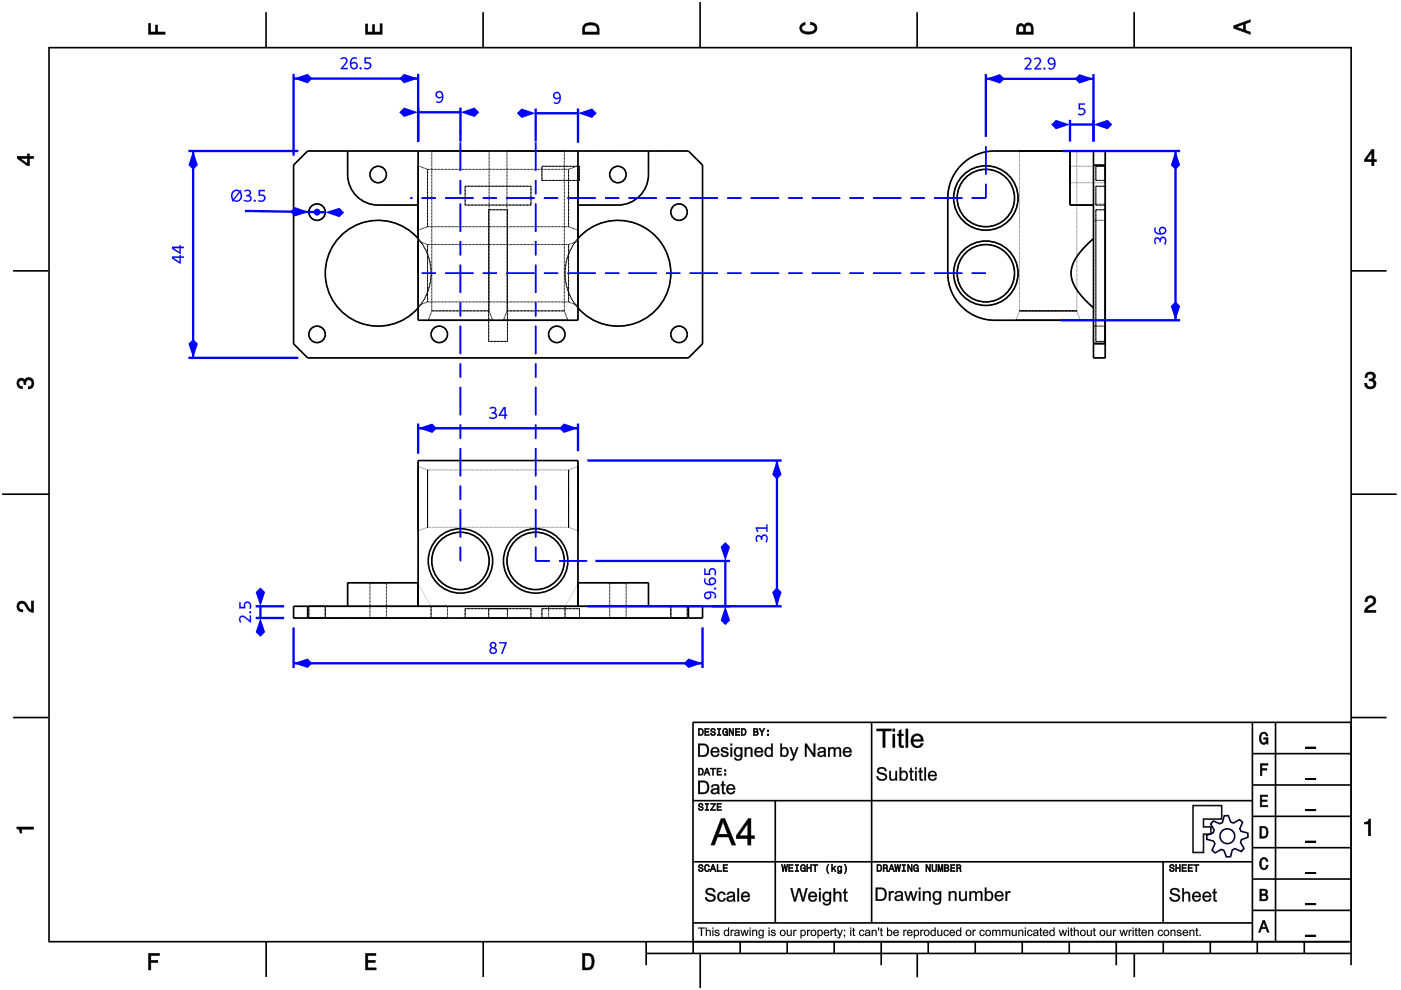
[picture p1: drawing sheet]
<svg xmlns="http://www.w3.org/2000/svg" width="297mm" height="210mm" viewBox="0 0 297 210" stroke-linecap="round" stroke-linejoin="round" font-family="sans-serif">
<g fill="none" stroke="#000" stroke-width=".35">
<path d="M10.4 10v189.5M10.4 10.1h276.1M56.4 2.6v7.5M102.4 2.6v7.5M148.4 .4v9.7M194.4 2.6v7.5M240.5 2.6v7.5M286.5 9.9v189.6M65.2 32h80.8l3 3v37.9l-3 3h-80.8l-3-3v-37.9zM73.7 32v5a6.5 6.5 0 0 0 6.5 6.5h8.5M88.7 32v10M122.5 32v35.9h-33.8v-10"/>
<path d="M137.5 32v5a6.5 6.5 0 0 1-6.5 6.5h-8.5M228.3 32h-1.4v11.5h4.9M231.8 32v43.9h2.5v-43.9h-23.4a10 10 0 0 0-10 10v15.9a10 10 0 0 0 10 10h20.9M231.8 35h2.5M2.8 57.4h7.4M88.7 50.6a11.2 11.2 0 0 0-16.3-.8 11.2 11.2 0 0 0 0 16.2 11.2 11.2 0 0 0 16.3-.7M88.7 42v6.8M88.7 51.1v6.8M88.7 42v15.9M122.5 50.6a11.2 11.2 0 0 1 16.3-.8 11.2 11.2 0 0 1 0 16.2 11.2 11.2 0 0 1-16.3-.7M231.8 50.6a12.4 12.4 0 0 0-4.7 6.6 7.5 7.5 0 0 0 2.8 6.2l1.9 1.9M286.5 57.4h7.5"/>
<path d="M231.8 72.9h2.5M.5 104.8h9.9M122.5 107.6v-10h-33.8v30.9M122.5 107.6v4.9M122.5 107.6v20.9M286.5 104.8h9.6M62.2 128.5h86.8v2.5h-86.8zM65.2 128.5v2.5M88.7 123.8v4.7zM88.7 123.6h-15v4.9M122.5 123.8v4.7zM122.5 123.6h15v4.9"/>
<path d="M146 128.5v2.5M2.8 152.1h7.4M286.5 152.1h7.5M10.2 199.7h275.8M56.4 199.7v7.4M102.4 199.7v7.4M137 199.7v4.9M147 199.7v2.5M156.9 199.7v2.5M166.9 199.7v2.5M176.9 199.7v2.5M186.8 199.7v4.9"/>
<path d="M196.8 199.7v2.5M206.8 199.7v2.5M216.7 199.7v2.5M226.7 199.7v2.5M236.7 199.7v4.9M246.6 199.7v2.5M256.6 199.7v2.5M266.6 199.7v2.5M276.5 199.7v2.5M286.5 199.7v4.9M137 202.2h149.5M148.5 202.3v7.2"/>
<path d="M194.5 202.1v5.1M240.5 202.1v5.1"/>
<circle cx="80.2" cy="37" r="1.74"/>
<circle cx="131" cy="37" r="1.74"/>
<circle cx="67.2" cy="45" r="1.74"/>
<circle cx="144" cy="45" r="1.74"/>
<circle cx="209" cy="57.9" r="6.1"/>
<circle cx="209" cy="42" r="6.1"/>
<circle cx="209" cy="57.9" r="6.8"/>
<circle cx="209" cy="42" r="6.8"/>
<circle cx="67.2" cy="70.9" r="1.74"/>
<circle cx="93.1" cy="70.9" r="1.74"/>
<circle cx="118.1" cy="70.9" r="1.74"/>
<circle cx="144" cy="70.9" r="1.74"/>
<circle cx="97.6" cy="118.9" r="6.8"/>
<circle cx="97.6" cy="118.9" r="6.1"/>
<circle cx="113.6" cy="118.9" r="6.1"/>
<circle cx="113.6" cy="118.9" r="6.8"/>
</g>
<g fill="#000">
<path d="M31.5 5h.4v1.8h1.1v-1.5h.4v1.5h1.6v.5h-3.5z" fill-rule="evenodd"/>
<path d="M77.5 5.1h.4v1.7h1.1v-1.6h.4v1.6h1.2v-1.8h.4v2.3h-3.5z" fill-rule="evenodd"/>
<path d="M124 5.1a2.18 2.18 0 0 0-.5 2.2h3.5v-1.2a1.42 1.42 0 0 0-1.7-1.3zM124.3 5.5a2.13 2.13 0 0 1 2.2 .3l.1 1h-2.6v-1z" fill-rule="evenodd"/>
<path d="M169.9 5.2l.8-.4v.4a.7 .7 0 0 0-.7 .6 .7 .7 0 0 0 .3 .8 1.69 1.69 0 0 0 2.5-.6 .9 .9 0 0 0-1-.8v-.5a1.24 1.24 0 0 1 1.4 1.1 1.24 1.24 0 0 1-1 1.4 2.22 2.22 0 0 1-2.5-.7l-.2-.5z" fill-rule="evenodd"/>
<path d="M215.8 5.3l-.2 .7v1.3h3.5v-1.4a.98 .98 0 0 0-.8-1 .98 .98 0 0 0-1.1 .6 .83 .83 0 0 0-1.4-.2zM216.1 5.6a.54 .54 0 0 1 .6-.1 .54 .54 0 0 1 .3 .6v.7h-1zM217.6 5.5a.62 .62 0 0 1 .7-.1 .62 .62 0 0 1 .3 .6v.8h-1.2z" fill-rule="evenodd"/>
<path d="M261.6 5.5v.5l3.5 1.3v-.5l-1.1-.4v-1.4l1.1-.3v-.5zM262.1 5.7l1.5-.5v1.1z" fill-rule="evenodd"/>
<path d="M3.7 33.1v.5l2.1 1.5h.4v-1.5h.9v-.5h-.9v-.5h-.4v.5zM4.3 33.6h1.5v1.1z" fill-rule="evenodd"/>
<path d="M290.8 31.7l-1.5 2.1v.5h1.5v.8h.5v-.8h.5v-.4h-.5v-2.2zM290.8 32.3v1.6h-1.1z" fill-rule="evenodd"/>
<path d="M3.8 80.5a.85 .85 0 0 1 1.4 .1 1.05 1.05 0 0 1 1.3-.5 1.05 1.05 0 0 1 .7 1.2 1.1 1.1 0 0 1-1.2 1.2v-.5a.71 .71 0 0 0 .8-1 .71 .71 0 0 0-1.3 0v.5h-.4a.61 .61 0 0 0-.3-.8 .61 .61 0 0 0-.8 .3 .61 .61 0 0 0 .2 .8l.5 .1v.5a1.15 1.15 0 0 1-1.1-.7 1.15 1.15 0 0 1 .2-1.2z" fill-rule="evenodd"/>
<path d="M289.7 79.2a1.07 1.07 0 0 1 1.3-.2 1.07 1.07 0 0 1 .5 1.2l-.3 .3a1.05 1.05 0 0 1 .5 1.3 1.05 1.05 0 0 1-1.2 .7 1.1 1.1 0 0 1-1.2-1.2h.5a.71 .71 0 0 0 1 .7 .71 .71 0 0 0 0-1.2h-.5v-.4a.61 .61 0 0 0 .8-.3 .61 .61 0 0 0-.3-.8 .61 .61 0 0 0-.8 .2l-.2 .5h-.4z" fill-rule="evenodd"/>
<path d="M3.9 127.8a1.21 1.21 0 0 1 2 .7l.3 .5 .5 .3v-1.9h.4v2.4a1.8 1.8 0 0 1-1.7-1.4 .71 .71 0 0 0-.9-.5 .71 .71 0 0 0-.5 .9 .71 .71 0 0 0 .8 .5v.4a1.18 1.18 0 0 1-1.1-.6 1.18 1.18 0 0 1 .2-1.3z" fill-rule="evenodd"/>
<path d="M289.7 126.6a1.17 1.17 0 0 1 1.9 .3 1.17 1.17 0 0 1-.9 1.7l-.6 .4-.3 .4h1.9v.4h-2.4a1.8 1.8 0 0 1 1.4-1.7 .71 .71 0 0 0 .5-.9 .71 .71 0 0 0-.8-.5 .71 .71 0 0 0-.5 .9h-.5z" fill-rule="evenodd"/>
<path d="M3.6 175.3h3.5v.5h-2.5v.8h-.3a.77 .77 0 0 0-.7-.9z" fill-rule="evenodd"/>
<path d="M289.3 174.3a.77 .77 0 0 0 .9-.6h.4v3.5h-.5v-2.5h-.8z" fill-rule="evenodd"/>
</g>
<g fill="#000">
<path d="M31.5 5v2.3h3.5v-.5l-1.7 .1 .1-1.6h-.4v1.6h-1.1v-1.9zM31.4 4.9h.6l-.1 1.9h1.1l-.1-1.5h.6l-.1 1.5 1.7-.1v.6h-3.7z"/>
<path d="M77.5 5.1v2.2h3.5v-2.3h-.4l.1 1.9h-1.4v-1.7h-.3l.1 1.7h-1.2v-1.8zM77.5 5h.5l-.1 1.8h1.1l-.1-1.6h.6l-.1 1.6h1.2l-.1-1.8h.6v2.3h-3.6z"/>
<path d="M124 5.1l-.4 .7-.1 1.5h3.5l-.1-1.7-.3-.5-1.3-.3zM123.9 5.1l.6-.3 .8-.1 .7 .1 .6 .3 .4 .4 .1 1.8h-3.6v-1.5zM124.2 5.4l1.1-.2 1 .2 .3 .3 .1 1.2h-2.8l.1-1.2zM124.3 5.5l-.3 .3v1h2.6l-.1-1-.2-.3-1-.2z"/>
<path d="M169.9 5.2l-.4 .8 .2 .5 .3 .4 .6 .3h1.6l.6-.3 .3-.4 .1-.5-.1-.5-.7-.6-.6-.2v.5l.8 .2 .3 .6-.1 .3-.8 .5h-1.2l-.5-.2-.3-.3v-.6l.4-.4 .3-.1v-.4zM169.8 5.1l1-.4v.6l-.4 .1-.4 .3 .1 .6 .7 .4h1.2l.4-.1 .4-.6-.2-.5-.8-.3v-.6l.7 .2 .7 .7 .1 .5-.1 .5-.4 .5-.6 .2h-1.6l-.6-.2-.4-.5-.1-.5z"/>
<path d="M215.8 5.3l-.2 .7v1.3h3.5l-.1-1.8-.6-.6-.4-.1-.5 .2-.3 .6-.5-.6-.6 .1zM215.7 5.2l.3-.2h.7l.5 .5v-.3l.5-.4 .8 .1 .5 .6 .1 1.8h-3.6v-1.3zM216 5.6l.5-.2 .4 .2 .2 1.3h-1.2zM216.1 5.6l-.1 1.2h1l-.1-1.2-.4-.1zM217.5 5.5l.5-.2 .5 .1 .2 1.5h-1.3zM217.6 5.5l-.2 1.3h1.2l-.1-1.3-.5-.2z"/>
<path d="M261.6 5.5v.5l3.5 1.3v-.5l-1.1-.3v-1.5l1.1-.3v-.5zM261.5 5.4l3.6-1.3v.6l-1.1 .3v1.4l1.1 .4v.6l-3.6-1.4zM261.9 5.7l1.8-.6v1.3zM262.1 5.7l1.5 .6v-1.1l-1.5 .6z"/>
<path d="M3.7 33.1v.5l2.1 1.5h.4v-1.6l.9 .1v-.5l-.9 .1v-.6h-.4l.1 .6zM3.6 33.1h2.2v-.5h.5l-.1 .5h1v.6l-1-.1 .1 1.6h-.5l-2.2-1.6zM4.1 33.5h1.8v1.3zM4.3 33.5l1.5 1.2v-1.1l-1.5 .1z"/>
<path d="M290.8 31.7l-1.5 2.1v.5l1.6-.1-.1 .9h.5l-.1-.9 .6 .1v-.4h-.6l.1-2.2zM290.8 31.6h.6l-.1 2.3 .6-.1v.5h-.6l.1 .9h-.6v-.9h-1.5v-.5zM290.9 32.1v1.8h-1.3zM290.8 32.3h.1l-1.1 1.6-.1-.1 1.1 .1z"/>
<path d="M206 42h3zM198.1 42h5.9zM193.1 42h3zM185.1 42h6zM180.1 42h3zM172.1 42h6zM167.2 42h2.9zM159.2 42h6zM154.2 42h3zM146.2 42h6zM141.2 42h3zM133.3 42h6zM128.3 42h3zM120.3 42h6zM115.3 42h3zM107.4 42h5.9zM102.4 42h3zM94.4 42h6zM89.4 42h3zM87 42h.4z"/>
<path d="M206 42h3zM198.1 42h5.9zM193.1 42h3zM185.1 42h6zM180.1 42h3zM172.1 42h6zM167.2 42h2.9zM159.2 42h6zM154.2 42h3zM146.2 42h6zM141.2 42h3zM133.3 42h6zM128.3 42h3zM120.3 42h6zM115.3 42h3zM107.4 42h5.9zM102.4 42h3zM94.4 42h6zM89.4 42h3zM87 42h.4z"/>
<path d="M206 57.9h3zM198.1 57.9h5.9zM193.1 57.9h3zM185.1 57.9h6zM180.1 57.9h3zM172.1 57.9h6zM167.2 57.9h2.9zM159.2 57.9h6zM154.2 57.9h3zM146.2 57.9h6zM141.2 57.9h3zM133.3 57.9h6zM128.3 57.9h3zM120.3 57.9h6zM115.3 57.9h3zM107.4 57.9h5.9zM102.4 57.9h3zM94.4 57.9h6zM89.4 57.9h3z"/>
<path d="M206 57.9h3zM198.1 57.9h5.9zM193.1 57.9h3zM185.1 57.9h6zM180.1 57.9h3zM172.1 57.9h6zM167.2 57.9h2.9zM159.2 57.9h6zM154.2 57.9h3zM146.2 57.9h6zM141.2 57.9h3zM133.3 57.9h6zM128.3 57.9h3zM120.3 57.9h6zM115.3 57.9h3zM107.4 57.9h5.9zM102.4 57.9h3zM94.4 57.9h6zM89.4 57.9h3z"/>
<path d="M3.8 80.5l-.2 .8 .1 .4 .5 .6 .5 .1v-.5l-.6-.1-.2-.5 .2-.5 .4-.2 .5 .2 .1 .7h.4l-.1-.6 .4-.4h.6l.2 .2 .2 .2v.7l-.4 .4h-.4v.5l.5-.1 .6-.6v-1l-.6-.7h-.7l-.4 .3-.2 .3-.2-.4-.5-.1zM3.8 80.4l.7-.3 .5 .1 .2 .4 .1-.3 .5-.3 .8 .1 .6 .6v1.1l-.7 .7h-.6v-.5h.4l.4-.4-.1-.9-.8-.1-.3 .4v.6h-.5v-.8l-.5-.1-.4 .1-.1 .5 .2 .5 .6 .1v.6l-.6-.1-.6-.6-.1-.5z"/>
<path d="M289.7 79.2l-.3 .8h.4v-.3l.4-.4 .8 .1 .2 .7-.4 .3h-.5v.4l.8 .1 .2 .5-.2 .5-.2 .2h-.7l-.3-.2-.1-.6h-.5l.1 .5 .6 .6h1l.4-.2 .4-.8-.2-.6-.5-.3 .4-.3v-.8l-.5-.5h-.5zM289.7 79.1l.8-.3 .9 .3 .2 .3v.9l-.4 .2 .5 .3 .1 .6-.3 .8-.5 .3h-1l-.7-.7v-.6h.5l.2 .7 .5 .2 .6-.2 .2-.5-.2-.5-.6-.2-.3 .1v-.5h.6l.3-.2-.1-.7-.8-.1-.3 .4v.4h-.6l.1-.6z"/>
<path d="M97.6 115.9v3zM97.6 108v5.9zM97.6 103v3zM97.6 95v6zM97.6 90v3zM97.6 82v6zM97.6 77.1v2.9zM97.6 69.1v6zM97.6 64.1v3zM97.6 56.1v6zM97.6 51.1v3zM97.6 43.2v5.9zM97.6 38.2v3zM97.6 30.2v6zM97.6 27.6v.6z"/>
<path d="M97.6 115.9v3zM97.6 108v5.9zM97.6 103v3zM97.6 95v6zM97.6 90v3zM97.6 82v6zM97.6 77.1v2.9zM97.6 69.1v6zM97.6 64.1v3zM97.6 56.1v6zM97.6 51.1v3zM97.6 43.2v5.9zM97.6 38.2v3zM97.6 30.2v6z"/>
<path d="M113.6 115.9v3zM113.6 108v5.9zM113.6 103v3zM113.6 95v6zM113.6 90v3zM113.6 82v6zM113.6 77.1v2.9zM113.6 69.1v6zM113.6 64.1v3zM113.6 56.1v6zM113.6 51.1v3zM113.6 43.2v5.9zM113.6 38.2v3zM113.6 30.2v6z"/>
<path d="M113.6 115.9v3zM113.6 108v5.9zM113.6 103v3zM113.6 95v6zM113.6 90v3zM113.6 82v6zM113.6 77.1v2.9zM113.6 69.1v6zM113.6 64.1v3zM113.6 56.1v6zM113.6 51.1v3zM113.6 43.2v5.9zM113.6 38.2v3zM113.6 30.2v6z"/>
<path d="M3.9 127.8l-.3 .8 .3 .8 .9 .3v-.4l-.6-.1-.3-.6 .2-.5 .5-.3 .7 .4 .9 1.4 .9 .2v-2.4h-.4v2l-.5-.3-.9-1.5-.7-.2zM3.8 127.7l.8-.3 .7 .2 .9 1.4 .5 .3-.1-1.9h.6v2.5l-1.1-.3-.9-1.4-.6-.3-.4 .2-.2 .5 .2 .5 .7 .1v.6l-.6-.1-.4-.2-.4-.9z"/>
<path d="M289.7 126.6l-.3 1h.5l.1-.7 .5-.2 .6 .2 .2 .4-.3 .7-1.4 .9-.3 .9h2.4v-.4l-2 .1 .4-.6 1.2-.7 .4-.8-.1-.5-.6-.5h-.9zM289.7 126.6l.9-.4 .8 .4 .3 .3 .1 .5-.2 .6-1.5 1-.3 .4 2-.1v.6h-2.5l.2-1 1.4-1 .3-.6-.2-.4-.5-.2-.5 .2-.1 .7h-.6l.1-.6z"/>
<path d="M3.6 175.3v.4l.5 .2 .2 .7h.3l-.1-.9 2.6 .1v-.5zM3.5 175.3h3.7v.6l-2.6-.1 .1 .9h-.5l-.1-.7-.6-.3z"/>
<path d="M289.3 174.3v.4l.9-.1-.1 2.6h.5v-3.5h-.4l-.2 .5zM289.3 174.3l.7-.1 .2-.6h.5v3.6h-.6v-2.5l-.8 .1z"/>
</g>
<g fill="none" stroke="#000" stroke-width=".21" stroke-dasharray=".2 .1" stroke-linecap="butt">
<path d="M62.2 35l3-3M65.2 32h80.8M73.7 32v5M78.4 37a1.74 1.74 0 0 0 1.8 1.7 1.74 1.74 0 0 0 1.7-1.7M81.9 37a1.74 1.74 0 0 0-1.7-1.7 1.74 1.74 0 0 0-1.8 1.7M88.7 32v11.5M88.7 35.2v6.8M88.7 35.2l1.9 .7M90.6 35.9v12.2M91.5 32h12.2M91.5 32v33.9M98.6 39.5h14"/>
<path d="M103.7 32h-12.2M103.7 32v33.9M107.5 32h12.2M107.5 32v33.9M112.6 39.5v4M114.9 38.3v-3M114.9 35.3h8M119.7 32h-12.2M119.7 32v33.9M120.5 35.9v12.2M120.5 35.9h-29.9M122.5 32v11.5"/>
<path d="M122.5 35.2v13.6M122.5 35.2l-2 .7M122.9 38.3h-8M122.9 35.3v3M129.3 37a1.74 1.74 0 0 1 1.7-1.7 1.74 1.74 0 0 1 1.8 1.7M132.8 37a1.74 1.74 0 0 1-1.8 1.7 1.74 1.74 0 0 1-1.7-1.7M137.5 32v5M146 32l3 3M149 35v37.9M209 35.2a6.8 6.8 0 0 0-6.8 6.8 6.8 6.8 0 0 0 6.8 6.8M209 35.9a6.1 6.1 0 0 0-6.1 6.1 6.1 6.1 0 0 0 6.1 6.1M216.1 32h6.1"/>
<path d="M222.2 32h-6.1M222.2 32h6.1M222.2 32h4.7M226.9 32v11.5M226.9 32h-16M226.9 37v-5M226.9 37v-1.7M226.9 35.3v1.7M226.9 37v1.7M226.9 38.7v-1.7M228.3 32h-6.1M231.8 32v3"/>
<path d="M231.8 32v5M231.8 32h-4.9M232.3 39.5v4M232.3 35.3v3M232.3 38.3v-3M234.3 35v-3M234.3 37v-1.7M234.3 35.3v1.7M234.3 37v1.7M234.3 38.7v-1.7M234.3 39.5v4M234.3 38.3v-3"/>
<path d="M234.3 35.3v3M234.3 32h-2.5M234.3 35h-2.5M234.3 39.5h-2M234.3 38.3h-2M234.3 35.3h-2M65.5 45a1.74 1.74 0 0 1 1.7-1.8 1.74 1.74 0 0 1 1.8 1.8M69 45a1.74 1.74 0 0 1-1.8 1.7 1.74 1.74 0 0 1-1.7-1.7M69 57.9a11.2 11.2 0 0 1 11.2-11.2 11.2 11.2 0 0 1 11.2 11.2M80.2 43.5a6.5 6.5 0 0 1-6.5-6.5M88.7 43.5h-8.5M88.7 43.5v5.3"/>
<path d="M88.7 50.6a11.2 11.2 0 0 1 2.7 7.3M88.7 50.6v14.7M88.7 42v-6.8M88.7 57.9v6.9M88.7 51.1l1.9 .8M88.7 48.8l1.9-.7M90.6 51.9v12.1M90.6 48.1v-12.2M91.4 57.9a11.2 11.2 0 0 1-11.2 11.2 11.2 11.2 0 0 1-11.2-11.2M91.4 57.9a11.2 11.2 0 0 1-2.7 7.4M98.6 43.5v-4M103.6 44.5h4"/>
<path d="M107.6 44.5v27.9M112.6 43.5h-14M119.8 57.9a11.2 11.2 0 0 0 11.2 11.2 11.2 11.2 0 0 0 11.2-11.2M119.8 57.9a11.2 11.2 0 0 0 2.7 7.4M120.5 51.9v12.1M120.5 51.9h-29.9M120.5 48.1v-12.2M120.5 48.1h-29.9M122.5 43.5v5.3M122.5 43.5h8.5M122.5 51.1v13.7M122.5 48.8v-13.6"/>
<path d="M122.5 50.6a11.2 11.2 0 0 0-2.7 7.3M122.5 51.1l-2 .8M122.5 48.8l-2-.7M131 43.5a6.5 6.5 0 0 0 6.5-6.5M142.2 57.9a11.2 11.2 0 0 0-11.2-11.2 11.2 11.2 0 0 0-11.2 11.2M142.2 45a1.74 1.74 0 0 0 1.8 1.7 1.74 1.74 0 0 0 1.7-1.7M145.7 45a1.74 1.74 0 0 0-1.7-1.8 1.74 1.74 0 0 0-1.8 1.8M200.9 42a10 10 0 0 1 10-10M200.9 42v15.9M209 48.8a6.8 6.8 0 0 0 6.8-6.8 6.8 6.8 0 0 0-6.8-6.8M209 51.1a6.8 6.8 0 0 0-6.8 6.8 6.8 6.8 0 0 0 6.8 6.9M209 51.9a6.1 6.1 0 0 0-6.1 6 6.1 6.1 0 0 0 6.1 6.1"/>
<path d="M209 48.1a6.1 6.1 0 0 0 6.1-6.1 6.1 6.1 0 0 0-6.1-6.1M226.9 43.5v-6.5M231.8 43.5v-6.5M231.8 43.5v7.1M231.8 57.9v-11.2M231.8 46.7v3.9M231.8 45v1.7M231.8 46.7v-1.7M231.8 45v-1.8M231.8 43.2v1.8M231.8 57.9v7.4M231.8 50.6v7.3"/>
<path d="M231.8 50.6a12.4 12.4 0 0 0-4.7 6.6 7.5 7.5 0 0 0 2.8 6.2l1.9 1.9M231.8 43.5h-4.9M232.3 43.5v-4M232.3 44.5v27.9M234.3 45v1.7M234.3 46.7v-1.7M234.3 45v-1.8M234.3 43.2v1.8M234.3 57.9v11.2M234.3 57.9v-11.2M234.3 46.7v11.2M234.3 43.5v-4"/>
<path d="M234.3 44.5v27.9M234.3 43.5h-2M234.3 44.5h-2M62.2 72.9v-37.9M65.2 75.9l-3-3M65.5 70.9a1.74 1.74 0 0 1 1.7-1.8 1.74 1.74 0 0 1 1.8 1.8M69 70.9a1.74 1.74 0 0 1-1.8 1.7 1.74 1.74 0 0 1-1.7-1.7M88.7 65.3v2.6M88.7 67.9h33.8M88.7 64.8v-6.9M88.7 64.8l1.9-.8M90.6 64v-12.1"/>
<path d="M90.8 67.9h13.7M90.8 67.9l.7-2M91.4 70.9a1.74 1.74 0 0 1 1.7-1.8 1.74 1.74 0 0 1 1.8 1.8M91.5 65.9h12.2M94.9 70.9a1.74 1.74 0 0 1-1.8 1.7 1.74 1.74 0 0 1-1.7-1.7M103.6 72.4v-27.9M103.7 65.9h-12.2M104.5 67.9h-13.7M104.5 67.9l-.8-2M106.7 67.9h13.7M106.7 67.9l.8-2M107.5 65.9h12.2"/>
<path d="M107.6 72.4h-4M116.3 70.9a1.74 1.74 0 0 0 1.8 1.7 1.74 1.74 0 0 0 1.7-1.7M119.7 65.9h-12.2M119.8 70.9a1.74 1.74 0 0 0-1.7-1.8 1.74 1.74 0 0 0-1.8 1.8M120.4 67.9l-.7-2M120.4 67.9h-13.7M120.5 64v-12.1M120.5 64h-29.9M122.5 65.3v2.6M122.5 65.3v-14.7M122.5 64.8v-13.7M122.5 64.8l-2-.8"/>
<path d="M142.2 70.9a1.74 1.74 0 0 0 1.8 1.7 1.74 1.74 0 0 0 1.7-1.7M145.7 70.9a1.74 1.74 0 0 0-1.7-1.8 1.74 1.74 0 0 0-1.8 1.8M146 75.9h-80.8M149 72.9l-3 3M209 64.8a6.8 6.8 0 0 0 6.8-6.9 6.8 6.8 0 0 0-6.8-6.8M209 64a6.1 6.1 0 0 0 6.1-6.1 6.1 6.1 0 0 0-6.1-6M210.9 67.9a10 10 0 0 1-10-10M215.4 67.9h6.8M216.1 65.9h6.1M222.2 65.9h-6.1M222.2 67.9h-6.8M222.2 67.9h6.9"/>
<path d="M222.2 65.9h6.1M228.3 65.9h-6.1M229.1 67.9h-6.9M231.8 72.9v3M231.8 72.9v-37.9M231.8 65.3v3.8M231.8 69.1v-11.2M231.8 65.3v2.6M231.8 70.9v1.7M231.8 72.6v-1.7M231.8 70.9v-1.8M231.8 69.1v1.8"/>
<path d="M231.8 67.9h-20.9M232.3 72.4v-27.9M234.3 70.9v1.7M234.3 72.6v-1.7M234.3 70.9v-1.8M234.3 69.1v1.8M234.3 72.9v-37.9M234.3 75.9v-3M234.3 69.1v-11.2M234.3 72.4v-27.9M234.3 75.9h-2.5M234.3 72.9h-2.5"/>
<path d="M234.3 72.4h-2M88.7 97.6v10M88.7 98.9v6.8M90.6 99.6v6.1M120.5 99.6v6.1M122.5 98.9v6.8M122.5 97.6h-33.8M88.7 105.7v-6.8M88.7 105.7v6.8M88.7 112.5v-6.8M90.6 105.7v6.1M90.6 111.8v-6.1"/>
<path d="M90.6 105.7v-6.1M91.5 118.9a6.1 6.1 0 0 1 6.1-6.1 6.1 6.1 0 0 1 6.1 6.1M103.7 118.9a6.1 6.1 0 0 1-6.1 6.1 6.1 6.1 0 0 1-6.1-6.1M107.5 118.9a6.1 6.1 0 0 1 6.1-6.1 6.1 6.1 0 0 1 6.1 6.1M119.7 118.9a6.1 6.1 0 0 1-6.1 6.1 6.1 6.1 0 0 1-6.1-6.1M120.5 105.7v-6.1M120.5 105.7v6.1M120.5 111.8v-6.1M122.5 107.6v-10M122.5 105.7v-6.8M122.5 105.7v6.8M122.5 107.6v-1.9"/>
<path d="M122.5 112.5v-6.8M62.2 131h3M62.2 131v-2.5M65.2 128.5h-3M65.2 128.5h8.5M65.2 131h80.8M65.2 131v-2.5M65.5 128.5h3.5M65.5 131v-2.5M65.5 131h3.5M69 128.5h19.7M69 128.5h-3.5"/>
<path d="M69 131h-3.5M69 131v-2.5M69 131h22.4M73.7 123.6h15M73.7 128.5v-4.9M78.4 131h3.5M78.4 123.6h3.5M78.4 123.6v7.4M80.2 128.5h-6.5M81.9 131h-3.5M81.9 123.6h-3.5M81.9 123.6v7.4"/>
<path d="M88.7 128.5h-8.5M88.7 128.5h-19.7M88.7 128.5h33.8M88.7 128.5h2.7M88.7 123.8v4.7zM88.7 128.5v-4.9M88.7 123.6v-16M91.4 128.5h3.5M91.4 131h3.5M91.4 131h-22.4M91.4 128.5h-2.7M91.4 131v-2.5"/>
<path d="M94.9 128.5h-3.5M94.9 131h-3.5M94.9 131v-2.5M98.6 131h14M98.6 131v-2M98.6 129h14M103.6 131h4M103.6 129h4M103.6 131v-2M107.6 131h-4M107.6 129h-4M107.6 131v-2"/>
<path d="M112.6 131h-14M112.6 131v-2M112.6 129h-14M114.9 131h8M114.9 129h8M114.9 131v-2M116.3 128.5h3.5M116.3 131h3.5M116.3 131v-2.5M119.8 128.5h-3.5M119.8 131h22.4M119.8 131h-3.5"/>
<path d="M119.8 128.5h2.7M119.8 131v-2.5M122.5 128.5h19.7M122.5 128.5h8.5M122.5 123.6v-16M122.5 123.8v4.7zM122.5 128.5v-4.7M122.5 128.5h-2.7M122.9 131h-8M122.9 129h-8M122.9 131v-2M129.3 131h3.5"/>
<path d="M129.3 123.6h3.5M129.3 123.6v7.4M131 128.5h6.5M132.8 131h-3.5M132.8 123.6h-3.5M132.8 123.6v7.4M137.5 128.5h8.5M137.5 128.5v-4.9M137.5 123.6h-15M142.2 128.5h-19.7M142.2 128.5h3.5M142.2 131h-22.4"/>
<path d="M142.2 131h3.5M142.2 131v-2.5M145.7 128.5h-3.5M145.7 131h-3.5M145.7 131v-2.5M146 131h3M146 131v-2.5M149 128.5h-3M149 131v-2.5"/>
</g>
<path d="M216.1 32v33.9l-.7 2M226.9 35.3h7.4M226.9 38.7h7.4M228.3 32v33.9l.8 2M231.8 46.7h2.5M231.8 43.2h2.5M231.8 72.6h2.5M231.8 69.1h2.5M88.7 98.9l1.9 .7h29.9l2-.7M88.7 112.5l1.9-.7h29.9l2 .7M88.7 123.8l2.7 4.7M122.5 123.8l-2.7 4.7" fill="none" stroke="#000" stroke-width=".21"/>
<g fill="none" stroke="#00f" stroke-width=".32">
<path d="M97.6 27.6v.6M97.6 30.2v6M97.6 38.2v3M113.6 30.2v6M113.6 38.2v3M87 42h.4M89.4 42h3M89.4 57.9h3M94.4 42h6M94.4 57.9h6M97.6 43.2v5.9M97.6 51.1v3"/>
<path d="M97.6 56.1v6M102.4 42h3M102.4 57.9h3M107.4 42h5.9M107.4 57.9h5.9M113.6 43.2v5.9M113.6 51.1v3M113.6 56.1v6M115.3 42h3M115.3 57.9h3M120.3 42h6M120.3 57.9h6"/>
<path d="M128.3 42h3M128.3 57.9h3M133.3 42h6M133.3 57.9h6M141.2 42h3M141.2 57.9h3M146.2 42h6M146.2 57.9h6M154.2 42h3M154.2 57.9h3M159.2 42h6M159.2 57.9h6"/>
<path d="M167.2 42h2.9M167.2 57.9h2.9M172.1 42h6M172.1 57.9h6M180.1 42h3M180.1 57.9h3M185.1 42h6M185.1 57.9h6M193.1 42h3M193.1 57.9h3M198.1 42h5.9M198.1 57.9h5.9"/>
<path d="M206 42h3M206 57.9h3M97.6 64.1v3M97.6 69.1v6M97.6 77.1v2.9M113.6 64.1v3M113.6 69.1v6M113.6 77.1v2.9M97.6 82v6M97.6 90v3M97.6 95v6M113.6 82v6"/>
<path d="M113.6 90v3M113.6 95v6M97.6 103v3M97.6 108v5.9M97.6 115.9v3M113.6 103v3M113.6 108v5.9M113.6 115.9v3"/>
</g>
<circle cx="67.2" cy="45" r=".25" fill="#00f"/>
<path d="M66.5 45a.75 .75 0 0 1 1.5 0 .75 .75 0 0 1-1.5 0zM67 45a.23 .23 0 0 0 .4 0 .23 .23 0 0 0-.4 0z" fill="#00f"/>
<path d="M53.4 44.7l15.6 .3" fill="none" stroke="#00f" stroke-width=".5"/>
<g fill="#00f">
<path d="M61.5 44.9l1-1 3 1-3 1z"/>
<path d="M69 45l3-.9 1 1-1.1 1z"/>
</g>
<path d="M51.9 44.7h1.5" fill="none" stroke="#00f" stroke-width=".5"/>
<g fill="#00f">
<path d="M49.5 40.8a.8 .8 0 0 1 1.2-.1l-1.2 1.5-.1-.2a1.22 1.22 0 0 1 .1-1.2zM50.8 40.9a.97 .97 0 0 1 .1 1.2 .97 .97 0 0 1-1.3 .3zM49.4 40.5a1.46 1.46 0 0 0-.1 1.9l-.2 .2 .2 .2 .2-.2a1.26 1.26 0 0 0 1.6-.3 1.26 1.26 0 0 0-.1-1.7l.2-.2-.2-.1-.1 .2-.2-.2a1.19 1.19 0 0 0-1.3 .2zM51.8 40.4l.1 .3 .4-.2a.45 .45 0 0 1 .5 .1 .45 .45 0 0 1 .1 .5l-.7 .3v.2a.58 .58 0 0 1 .6 .1 .58 .58 0 0 1 .2 .6l-.5 .2-.7-.2-.1 .3a.95 .95 0 0 0 1.1 .2 .95 .95 0 0 0 .5-1l-.4-.4a.69 .69 0 0 0 .2-.9 .69 .69 0 0 0-.9-.3zM53.8 42.6a.22 .22 0 0 0 .4 0 .22 .22 0 0 0-.4 0zM54.8 40.3l.1 1.3a.61 .61 0 0 1 .8 0 .61 .61 0 0 1 .1 .8l-.4 .1-.6-.1-.1 .3a.93 .93 0 0 0 1.2-.1 .93 .93 0 0 0 .2-1.2l-1-.1v-.8h1.1v-.2z"/>
<path d="M49.5 40.8a.78 .78 0 0 1 1.2-.1l-1.2 1.5-.1-.2a1.23 1.23 0 0 1 .1-1.2zM49.5 40.8a1.25 1.25 0 0 0 0 1.4l1.2-1.5-.2-.1a.79 .79 0 0 0-1 .2zM50.8 40.8a.99 .99 0 0 1 .1 1.3 .99 .99 0 0 1-1.3 .3zM50.8 40.9l-1.2 1.5a.95 .95 0 0 0 1.3-.3 .95 .95 0 0 0-.1-1.2zM49.4 40.5a1.47 1.47 0 0 0-.1 1.9l-.2 .2 .2 .2 .2-.2a1.26 1.26 0 0 0 1.6-.3 1.26 1.26 0 0 0-.1-1.7l.2-.2-.2-.1-.1 .2-.3-.2a1.18 1.18 0 0 0-1.2 .2zM49.4 40.5a1.12 1.12 0 0 1 1.5 0l.1-.3 .2 .2-.2 .2a1.27 1.27 0 0 1 .1 1.7 1.27 1.27 0 0 1-1.6 .3l-.2 .2-.2-.2 .2-.2-.3-.6a1.42 1.42 0 0 1 .4-1.3zM51.8 40.4l.1 .3 .4-.2a.47 .47 0 0 1 .5 .1 .47 .47 0 0 1 .1 .5l-.7 .3v.2a.6 .6 0 0 1 .6 .1 .6 .6 0 0 1 .2 .6l-.5 .2-.7-.2-.1 .3a.94 .94 0 0 0 1.1 .2 .94 .94 0 0 0 .5-1l-.5-.3a.67 .67 0 0 0 .3-1 .67 .67 0 0 0-.9-.2zM51.8 40.4a.8 .8 0 0 1 1-.1 .8 .8 0 0 1 .3 1l-.2 .1a.7 .7 0 0 1 .5 .9 .7 .7 0 0 1-.9 .5l-.9-.2 .2-.3 .4 .2h.6l.2-.4a.65 .65 0 0 0-.8-.5v-.2a.57 .57 0 0 0 .7-.5 .62 .62 0 0 0-1-.2zM53.8 42.6a.2 .2 0 0 0 .4 0 .2 .2 0 0 0-.4 0zM53.8 42.6a.23 .23 0 0 1 .4 0 .23 .23 0 0 1-.4 0zM54.8 40.3l.1 1.3a.61 .61 0 0 1 .8 0 .61 .61 0 0 1 .1 .8l-.4 .1-.6-.1-.1 .3a.91 .91 0 0 0 1.2-.1 .91 .91 0 0 0 .2-1.2l-1-.1v-.8h1.1v-.2zM54.8 40.2h1.4v.4l-1.1-.1v.8a.83 .83 0 0 1 1.2 .7 .83 .83 0 0 1-1.1 .8l-.5-.1 .1-.3a.65 .65 0 0 0 .9 0 .65 .65 0 0 0 .1-.8h-.9z"/>
</g>
<path d="M225.3 32h24.9M249.2 32v35.9M225 67.9h25.2" fill="none" stroke="#00f" stroke-width=".5"/>
<g fill="#00f">
<path d="M249.2 63.9l1 1-1 3-1-3z"/>
<path d="M249.2 32l1 3-1 1-1-1z"/>
<path d="M244.9 50.5l-.2 .6 .2 .7 .2-.1-.1-.4a.45 .45 0 0 1 0-.6 .45 .45 0 0 1 .6-.1l.3 .7h.2a.58 .58 0 0 1 .1-.6 .58 .58 0 0 1 .6-.2l.2 .6-.2 .7 .3 .1a.95 .95 0 0 0 .2-1.1 .95 .95 0 0 0-1-.6l-.4 .5a.66 .66 0 0 0-1-.2zM244.9 48.2a1.03 1.03 0 0 0 0 1.2 1.03 1.03 0 0 0 1.1 .3 .88 .88 0 0 0 1.2-.5 .88 .88 0 0 0-.7-1.1 .79 .79 0 0 0-.8 .5 .79 .79 0 0 0 .2 .9 .75 .75 0 0 1-.8-.3 .75 .75 0 0 1 0-.9zM245.9 49a.56 .56 0 0 1 1.1 0 .56 .56 0 0 1-1.1 0z"/>
<path d="M244.9 50.5l-.2 .6 .2 .7 .2-.1-.1-.4a.47 .47 0 0 1 0-.6 .47 .47 0 0 1 .6-.1l.3 .7h.2a.6 .6 0 0 1 .1-.6 .6 .6 0 0 1 .6-.2l.2 .6-.2 .7 .2 .1a.94 .94 0 0 0 .3-1.1 .94 .94 0 0 0-1-.5l-.4 .4a.64 .64 0 0 0-1-.2zM244.8 50.5a.65 .65 0 0 1 1.1 .2 .7 .7 0 0 1 .9-.5 .7 .7 0 0 1 .5 .8l-.2 .9-.3-.1 .2-.5-.1-.6-.3-.2a.65 .65 0 0 0-.5 .9l-.3-.1a.57 .57 0 0 0-.4-.7 .62 .62 0 0 0-.2 1.1l-.3 .1-.2-.5zM244.9 48.2a1.04 1.04 0 0 0 0 1.2 1.04 1.04 0 0 0 1.1 .3 .86 .86 0 0 0 1.2-.5 .86 .86 0 0 0-.7-1.1 .79 .79 0 0 0-.7 .5 .79 .79 0 0 0 .2 .9 .77 .77 0 0 1-.9-.3 .77 .77 0 0 1 0-.9zM244.9 48.2l.2 .1a.74 .74 0 0 0 0 .9 .74 .74 0 0 0 .8 .2v.1a.82 .82 0 0 1 .1-1.3 .82 .82 0 0 1 1.2 .3 .82 .82 0 0 1-.4 1.1 1.28 1.28 0 0 1-1.5 .1 1.28 1.28 0 0 1-.5-1.4zM245.9 49a.58 .58 0 0 1 1.1 0 .58 .58 0 0 1-1.1 0zM246 48.6v.5l.2 .3a.55 .55 0 0 0 .7-.3 .55 .55 0 0 0-.4-.7z"/>
</g>
<path d="M88.7 89.8v6.4M88.7 90.8h33.8M122.5 89.8v5.9" fill="none" stroke="#00f" stroke-width=".5"/>
<g fill="#00f">
<path d="M119.6 89.8l2.9 1-2.9 1-1-1z"/>
<path d="M88.7 90.8l2.9-1 1 1-1 1z"/>
<path d="M103.8 86.5l.1 .2 .4-.2a.45 .45 0 0 1 .5 .1 .45 .45 0 0 1 .1 .5l-.7 .3v.3a.58 .58 0 0 1 .6 .1 .58 .58 0 0 1 .2 .6l-.5 .2-.7-.2-.1 .2a.95 .95 0 0 0 1.1 .2 .95 .95 0 0 0 .5-1l-.4-.3a.69 .69 0 0 0 .3-.9 .69 .69 0 0 0-1-.3zM106.8 86.3l-1.1 1.9h1.2v.6h.3v-.6h.3v-.3h-.3v-1.6zM106.9 86.6v1.3h-.8z"/>
<path d="M103.8 86.5l.1 .2 .4-.2a.47 .47 0 0 1 .5 .1 .47 .47 0 0 1 .1 .5l-.7 .3v.3a.6 .6 0 0 1 .7 .1 .6 .6 0 0 1 .1 .6l-.5 .2-.7-.2-.1 .2a.94 .94 0 0 0 1.1 .2 .94 .94 0 0 0 .5-1l-.5-.3a.67 .67 0 0 0 .4-.9 .67 .67 0 0 0-1-.3zM103.8 86.5a.8 .8 0 0 1 1-.2 .8 .8 0 0 1 .3 1.1l-.2 .1a.7 .7 0 0 1 .5 .9 .7 .7 0 0 1-.9 .5l-.8-.3 .1-.2 .4 .1h.6l.3-.4a.65 .65 0 0 0-.9-.4v-.3a.57 .57 0 0 0 .7-.5 .62 .62 0 0 0-1-.2zM106.8 86.3l-1.1 1.9h1.2v.6h.3v-.6h.3v-.3h-.3v-1.6zM106.8 86.3h.4v1.6h.4v.3h-.4v.6h-.3v-.6h-1.2v-.2zM106.9 86.6v1.3h-.8zM106.9 86.6l-.8 1.3h.8z"/>
</g>
<path d="M62.2 133v8.6M149 133v8.6M62.2 140.6h86.8" fill="none" stroke="#00f" stroke-width=".5"/>
<g fill="#00f">
<path d="M146 139.6l3 1-3 1-1-1z"/>
<path d="M62.2 140.6l3-1 1 1-1 1z"/>
<path d="M104.1 136.8a.45 .45 0 0 1 .9 0 .45 .45 0 0 1-.9 0zM104.1 136.3a.65 .65 0 0 0 .1 1 .75 .75 0 0 0-.3 1.1 .75 .75 0 0 0 1.1 .1 .75 .75 0 0 0 .1-1l-.2-.2a.69 .69 0 0 0 .2-1 .69 .69 0 0 0-1 0zM104.2 137.6a.5 .5 0 0 1 .7 0 .5 .5 0 0 1-.1 .8 .5 .5 0 0 1-.6-.1 .5 .5 0 0 1 0-.7zM105.8 136.2v.2h1.3l-.9 2.2h.3l.9-2.4z"/>
<path d="M104.1 136.8a.45 .45 0 0 1 .9 0 .45 .45 0 0 1-.9 0zM104.2 136.8a.42 .42 0 0 0 .8 0 .42 .42 0 0 0-.8 0zM104.1 136.3a.62 .62 0 0 0 .1 1 .73 .73 0 0 0-.2 1 .73 .73 0 0 0 1 .2 .73 .73 0 0 0 .1-1l-.2-.2a.67 .67 0 0 0 .2-1 .67 .67 0 0 0-1 0zM104 136.3a.7 .7 0 0 1 1.1 0 .7 .7 0 0 1-.2 1 .73 .73 0 0 1 .4 1.1 .73 .73 0 0 1-1 .2 .71 .71 0 0 1-.6-.6 .71 .71 0 0 1 .5-.7 .65 .65 0 0 1-.2-1zM104.1 137.6a.51 .51 0 0 1 .8 0 .51 .51 0 0 1-.1 .8 .52 .52 0 0 1-.6-.1 .52 .52 0 0 1-.1-.7zM104.1 137.9a.49 .49 0 0 0 .9 0 .49 .49 0 0 0-.9 0zM105.8 136.2v.2h1.3l-.9 2.2h.3l.9-2.4zM105.8 136.1h1.7l-1 2.6h-.3l.9-2.3h-1.3z"/>
</g>
<path d="M40 32h23.2M41 32v43.9M40 75.9h23.2" fill="none" stroke="#00f" stroke-width=".5"/>
<g fill="#00f">
<path d="M41 71.9l.9 1-.9 3-1-3z"/>
<path d="M41 32l.9 3-.9 1-1-1z"/>
<path d="M36.5 54.4v.4l1.6 1.1h.2v-1.2h.7v-.3h-.7v-.3h-.2v.3zM36.8 54.7h1.3v.8zM36.5 52.3v.5l1.6 1h.2v-1.2h.7v-.3h-.7v-.3h-.2v.3zM36.8 52.6h1.3v.9z"/>
<path d="M36.5 54.4v.4l1.6 1.1h.2v-1.2h.7v-.3h-.7v-.3h-.2v.3zM36.5 54.4h1.6v-.4h.2v.4h.7v.3h-.7v1.2h-.2l-1.6-1.1zM36.7 54.7h1.4v.8zM36.8 54.7l1.3 .8v-.8zM36.5 52.3v.5l1.6 1h.2v-1.2h.7v-.3h-.7v-.3h-.2v.3zM36.5 52.3h1.6v-.3h.2v.3h.7v.3h-.7v1.2h-.2l-1.6-1zM36.7 52.6h1.4v.9zM36.8 52.6l1.3 .9v-.9z"/>
</g>
<path d="M54.2 128.5h6M54.2 131h6M55.2 128.5v2.5" fill="none" stroke="#00f" stroke-width=".5"/>
<g fill="#00f">
<path d="M55.2 131l1 3-1 1-1-1z"/>
<path d="M55.2 124.6l1 1-1 2.9-1-2.9z"/>
<path d="M50.9 130.7l-.2 .9 .2 .4 .3-.1a.58 .58 0 0 1-.2-.8 .58 .58 0 0 1 .8-.1l1.2 1h.2v-1.5h-.2v1l-1.2-.9a.76 .76 0 0 0-.9 .1zM52.8 129.8a.25 .25 0 0 0 .5 0 .25 .25 0 0 0-.5 0zM50.7 127.7v1.3l1.3-.1a.61 .61 0 0 1 .1-.8 .61 .61 0 0 1 .8-.1l.1 .4-.1 .6 .2 .1a.93 .93 0 0 0 0-1.2 .93 .93 0 0 0-1.2-.1l-.2 .9h-.7v-1z"/>
<path d="M50.9 130.7l-.2 .9 .2 .4 .3-.1a.59 .59 0 0 1-.2-.8 .59 .59 0 0 1 .9-.1l1.1 1h.2v-1.5h-.2v1.1l-1.2-1a.75 .75 0 0 0-.9 .1zM50.9 130.7a1.09 1.09 0 0 1 1.6 .4l.5 .4-.1-1h.3v1.5h-.2l-.9-.8a.72 .72 0 0 0-1.1-.1v.5l.2 .3-.3 .1-.2-.7zM52.8 129.8a.2 .2 0 0 0 .4 0 .2 .2 0 0 0-.4 0zM52.8 129.8a.25 .25 0 0 1 .5 0 .25 .25 0 0 1-.5 0zM50.7 127.7v1.3l1.3-.1a.61 .61 0 0 1 .1-.8 .61 .61 0 0 1 .8-.1l.1 .4-.1 .6 .2 .1a.91 .91 0 0 0 0-1.2 .91 .91 0 0 0-1.2-.1l-.1 .9h-.8v-1zM50.7 127.6h.3v1.1h.7a.83 .83 0 0 1 .8-1.2 .83 .83 0 0 1 .8 1.2l-.2 .4-.2-.1a.65 .65 0 0 0 0-.8 .65 .65 0 0 0-.8-.2v.9l-1.4 .1z"/>
</g>
<path d="M124.5 97.6h41.2M164.7 97.6v30.9M150.9 128.5h14.8" fill="none" stroke="#00f" stroke-width=".5"/>
<g fill="#00f">
<path d="M164.7 124.6l1 1-1 2.9-1-2.9z"/>
<path d="M164.7 97.6l1 3-1 1-1-1z"/>
<path d="M160.4 113.7l-.2 .5 .2 .7 .2-.1-.1-.4a.45 .45 0 0 1 0-.5 .45 .45 0 0 1 .6-.1l.2 .7h.3a.58 .58 0 0 1 .1-.7 .58 .58 0 0 1 .6-.1l.2 .5-.2 .7 .3 .1a.95 .95 0 0 0 .2-1.1 .95 .95 0 0 0-1-.5l-.4 .4a.66 .66 0 0 0-1-.1zM160.2 111.8l.4 1 .2-.1-.3-.6h2v.7h.2v-1.6h-.2v.6z"/>
<path d="M160.4 113.7l-.2 .5 .2 .7 .2-.1-.1-.4a.47 .47 0 0 1 0-.5 .47 .47 0 0 1 .6-.1l.2 .7h.3a.6 .6 0 0 1 .1-.7 .6 .6 0 0 1 .6-.1l.2 .5-.2 .7 .2 .1a.94 .94 0 0 0 .2-1.1 .94 .94 0 0 0-.9-.5l-.4 .4a.64 .64 0 0 0-1-.1zM160.3 113.6a.65 .65 0 0 1 1.1 .2 .7 .7 0 0 1 .9-.5 .7 .7 0 0 1 .5 .9l-.2 .8-.3-.1 .2-.4-.1-.6-.3-.3a.65 .65 0 0 0-.5 .9h-.3a.57 .57 0 0 0-.4-.7 .62 .62 0 0 0-.2 1l-.3 .1-.2-.4zM160.2 111.8l.4 1 .2-.1-.3-.6h2v.7h.2v-1.6h-.2v.6zM160.2 111.8h2.3l-.1-.6h.3v1.6h-.3l.1-.7h-2l.3 .6-.2 .1-.4-.6z"/>
</g>
<path d="M226.9 25.4v4.6M226.9 26.4h4.9M231.8 25.4v4.6" fill="none" stroke="#00f" stroke-width=".5"/>
<g fill="#00f">
<path d="M231.8 26.4l3-1 1 1-1 1z"/>
<path d="M223.9 25.4l3 1-3 1-1-1z"/>
<path d="M228.7 21.9h1.3v.3h-1v.7a.82 .82 0 0 1 1.2 .8 .82 .82 0 0 1-1.2 .7l-.4-.1 .1-.2a.66 .66 0 0 0 .8 0 .66 .66 0 0 0 .2-.8l-.9-.1z"/>
<path d="M228.7 21.9l.1 1.3a.61 .61 0 0 1 .8 0 .61 .61 0 0 1 0 .9l-.4 .1-.5-.1-.1 .2a.91 .91 0 0 0 1.1-.1 .91 .91 0 0 0 .2-1.1l-.9-.1v-.8h1v-.3zM228.7 21.9h1.3v.3h-1v.7a.83 .83 0 0 1 1.2 .8 .83 .83 0 0 1-1.2 .8l-.4-.2 .1-.2a.65 .65 0 0 0 .8 0 .65 .65 0 0 0 .2-.8h-1z"/>
</g>
<g fill="#000">
<path d="M113.6 118.9h3zM118.6 118.9h5.9z"/>
<path d="M113.6 118.9h3zM118.6 118.9h5.7z"/>
</g>
<path d="M113.6 118.9h3M118.6 118.9h5.9" fill="none" stroke="#00f" stroke-width=".32"/>
<path d="M126.3 118.9h28.5M153.8 118.9v9.6M124.5 128.5h30.3" fill="none" stroke="#00f" stroke-width=".5"/>
<g fill="#00f">
<path d="M153.8 128.5l1 3-1 1-1-1z"/>
<path d="M153.8 114.9l1 1-1 3-1-3z"/>
<path d="M149.5 125.7a.8 .8 0 0 0 0 1.1 .8 .8 0 0 0 1.1 0 .8 .8 0 0 0 0-1.1 .69 .69 0 0 1 .8 .2 .69 .69 0 0 1 0 .9l.2 .1a.98 .98 0 0 0 0-1.2 .98 .98 0 0 0-1.1-.3zM149.6 126a.53 .53 0 0 1 .9 0 .53 .53 0 0 1-.5 .8 .53 .53 0 0 1-.4-.8zM151.4 124.8a.22 .22 0 0 0 .4 0 .22 .22 0 0 0-.4 0zM149.4 122.6a1.03 1.03 0 0 0 .1 1.1 1.03 1.03 0 0 0 1.1 .4 .88 .88 0 0 0 1.2-.6 .88 .88 0 0 0-.7-1.1 .79 .79 0 0 0-.8 .5 .79 .79 0 0 0 .2 .9 .75 .75 0 0 1-.8-.2 .75 .75 0 0 1-.1-.9zM150.4 123.3a.6 .6 0 0 1 1.2 0 .6 .6 0 0 1-1.2 0zM149.3 120.6v1.3l1.3-.1a.61 .61 0 0 1 0-.8 .61 .61 0 0 1 .9 0l.1 .4-.1 .5 .2 .1a.93 .93 0 0 0-.1-1.2 .93 .93 0 0 0-1.1-.1l-.2 .9h-.7v-1z"/>
<path d="M149.5 125.7a.78 .78 0 0 0 0 1.1 .78 .78 0 0 0 1.1 0 .78 .78 0 0 0-.1-1.1 .72 .72 0 0 1 .9 .2 .72 .72 0 0 1 0 .9l.2 .1a.97 .97 0 0 0 0-1.2 .97 .97 0 0 0-1.1-.3zM149.5 125.7a1.49 1.49 0 0 1 2.3 .6l-.2 .6-.2-.1a.67 .67 0 0 0 0-.9 .67 .67 0 0 0-.8-.2 .82 .82 0 0 1 0 1.1 .82 .82 0 0 1-1.1 0 .82 .82 0 0 1 0-1.1zM149.6 126l.5-.3a.55 .55 0 0 1 .4 .8 .55 .55 0 0 1-.9 0zM149.6 126a.53 .53 0 0 0 .3 .7 .53 .53 0 0 0 .7-.3 .53 .53 0 0 0-.3-.7zM151.4 124.8a.2 .2 0 0 0 .4 0 .2 .2 0 0 0-.4 0zM151.4 124.8a.23 .23 0 0 1 .4 0 .23 .23 0 0 1-.4 0zM149.4 122.6a1.04 1.04 0 0 0 .1 1.1 1.04 1.04 0 0 0 1.1 .4 .86 .86 0 0 0 1.2-.6 .86 .86 0 0 0-.7-1 .79 .79 0 0 0-.8 .5 .79 .79 0 0 0 .2 .8 .77 .77 0 0 1-.8-.2 .77 .77 0 0 1-.1-.9zM149.4 122.5l.2 .2a.74 .74 0 0 0 .1 .8 .74 .74 0 0 0 .8 .3 .82 .82 0 0 1 .1-1.2 .82 .82 0 0 1 1.2 .2 .82 .82 0 0 1-.5 1.2 1.28 1.28 0 0 1-1.4 0 1.28 1.28 0 0 1-.6-1.3zM150.4 123.3a.6 .6 0 0 1 1.2 0 .6 .6 0 0 1-1.2 0zM150.6 123v.4l.2 .4a.55 .55 0 0 0 .7-.4 .55 .55 0 0 0-.4-.7zM149.3 120.6v1.3l1.3-.1a.61 .61 0 0 1 0-.8 .61 .61 0 0 1 .9-.1l.1 .5-.1 .5 .2 .1a.91 .91 0 0 0-.1-1.2 .91 .91 0 0 0-1.1-.1l-.2 .9h-.7v-1zM149.3 120.5h.3v1.1h.7a.83 .83 0 0 1 .8-1.2 .83 .83 0 0 1 .7 1.2l-.1 .4-.3-.1a.65 .65 0 0 0 .1-.8 .65 .65 0 0 0-.9-.2v.9l-1.3 .1z"/>
</g>
<g fill="#000">
<path d="M209 39v3zM209 31v6z"/>
<path d="M209 39v3zM209 31v6z"/>
</g>
<path d="M209 31v6M209 39v3" fill="none" stroke="#00f" stroke-width=".32"/>
<path d="M209 15.7v13.3M209 16.7h22.8M231.8 15.7v14.3" fill="none" stroke="#00f" stroke-width=".5"/>
<g fill="#00f">
<path d="M228.9 15.7l2.9 1-2.9 1-1-1z"/>
<path d="M209 16.7l3-1 1 1-1 1z"/>
<path d="M217.2 12.4l.1 .3a.58 .58 0 0 1 .8-.2 .58 .58 0 0 1 .1 .9l-1 1.1v.2h1.5v-.2h-1.1l.8-.9a.84 .84 0 0 0 0-1.3 .84 .84 0 0 0-1.2 .1zM219.2 12.4l.2 .3a.58 .58 0 0 1 .8-.2 .58 .58 0 0 1 .1 .9l-1 1.1v.2h1.5v-.2h-1.1l.7-.9a.84 .84 0 0 0 .1-1.3 .84 .84 0 0 0-1.3 .1zM221.2 14.5a.25 .25 0 0 0 .5 0 .25 .25 0 0 0-.5 0zM222.4 12.4a.8 .8 0 0 0 0 1.1 .8 .8 0 0 0 1.1 0 .69 .69 0 0 1-.2 .8 .69 .69 0 0 1-.9 0l-.1 .2a.98 .98 0 0 0 1.1 .1 .98 .98 0 0 0 .4-1.2 .92 .92 0 0 0-.3-1 .92 .92 0 0 0-1.1 0zM222.5 12.7a.56 .56 0 0 1 .8-.1 .56 .56 0 0 1 0 .8 .57 .57 0 0 1-.7 0 .57 .57 0 0 1-.1-.7z"/>
<path d="M217.2 12.4l.1 .3a.59 .59 0 0 1 .8-.2 .59 .59 0 0 1 .1 .9l-1 1.1v.2h1.5v-.2h-1.1l.8-.9a.83 .83 0 0 0 0-1.2 .83 .83 0 0 0-1.2 0zM217.2 12.4a.86 .86 0 0 1 1.2 0 .86 .86 0 0 1 0 1.2l-.8 .9 1.1-.1v.3h-1.5v-.2l.8-.9a.72 .72 0 0 0 .1-1.1h-.5l-.3 .2zM219.2 12.4l.2 .3a.59 .59 0 0 1 .8-.2 .59 .59 0 0 1 .1 .9l-1 1.1v.2h1.5v-.2h-1.1l.7-.9a.83 .83 0 0 0 .1-1.2 .83 .83 0 0 0-1.3 0zM219.2 12.4a.86 .86 0 0 1 1.3 0 .86 .86 0 0 1 0 1.2l-.8 .9 1.1-.1v.3h-1.5v-.2l.8-.9a.72 .72 0 0 0 .1-1.1h-.5l-.4 .2zM221.2 14.5a.2 .2 0 0 0 .4 0 .2 .2 0 0 0-.4 0zM221.2 14.5a.25 .25 0 0 1 .5 0 .25 .25 0 0 1-.5 0zM222.4 12.4a.78 .78 0 0 0 0 1.1 .78 .78 0 0 0 1.1 0 .72 .72 0 0 1-.2 .8 .72 .72 0 0 1-.9 0l-.1 .2a.97 .97 0 0 0 1.1 .1 .97 .97 0 0 0 .4-1.2 .91 .91 0 0 0-.3-1 .91 .91 0 0 0-1.1 0zM222.4 12.4a.93 .93 0 0 1 1.1-.1 .93 .93 0 0 1 .3 1.1 1 1 0 0 1-.4 1.2 1 1 0 0 1-1.2-.1l.2-.2a.67 .67 0 0 0 .9 0 .67 .67 0 0 0 .2-.8 .82 .82 0 0 1-1.1 0 .82 .82 0 0 1 0-1.1zM222.5 12.7a.55 .55 0 0 1 .9-.1 .55 .55 0 0 1-.2 .9 .56 .56 0 0 1-.7-.2 .56 .56 0 0 1 0-.6zM222.5 12.7a.58 .58 0 0 0 .3 .7 .58 .58 0 0 0 .7-.1 .57 .57 0 0 0-.3-.7 .57 .57 0 0 0-.7 .1z"/>
</g>
<path d="M113.6 23v7M113.6 24h8.9M122.5 23v7.3" fill="none" stroke="#00f" stroke-width=".5"/>
<g fill="#00f">
<path d="M110.6 23l3 1-3 1-1-1z"/>
<path d="M122.5 24l3-1 1 1-1 1z"/>
<path d="M117.5 19.7a.8 .8 0 0 0 0 1.1 .8 .8 0 0 0 1.1 0 .69 .69 0 0 1-.2 .8 .69 .69 0 0 1-.9 0l-.1 .2a.98 .98 0 0 0 1.2 0 .98 .98 0 0 0 .3-1.1 .92 .92 0 0 0-.3-1 .92 .92 0 0 0-1.1 0zM117.6 20a.56 .56 0 0 1 .8-.1 .56 .56 0 0 1 .1 .8 .57 .57 0 0 1-.8 0 .57 .57 0 0 1-.1-.7z"/>
<path d="M117.5 19.7a.78 .78 0 0 0 0 1.1 .78 .78 0 0 0 1.1 0 .72 .72 0 0 1-.2 .8 .72 .72 0 0 1-.9 0l-.1 .2a.97 .97 0 0 0 1.2 0 .97 .97 0 0 0 .3-1.1 .91 .91 0 0 0-.3-1 .91 .91 0 0 0-1.1 0zM117.5 19.7a.93 .93 0 0 1 1.1-.1 .93 .93 0 0 1 .3 1.1 1 1 0 0 1-.3 1.2 1 1 0 0 1-1.2-.1l.1-.2a.67 .67 0 0 0 .9 0 .67 .67 0 0 0 .2-.8 .82 .82 0 0 1-1.1 0 .82 .82 0 0 1 0-1.1zM117.6 20a.55 .55 0 0 1 .9-.1 .55 .55 0 0 1-.2 .9 .56 .56 0 0 1-.7-.2 .56 .56 0 0 1 0-.6zM117.6 20a.58 .58 0 0 0 .3 .7 .58 .58 0 0 0 .7-.1 .57 .57 0 0 0-.2-.7 .57 .57 0 0 0-.8 .1z"/>
</g>
<path d="M88.7 22.8v7.3M88.7 23.8h8.9M97.6 22.8v7.2" fill="none" stroke="#00f" stroke-width=".5"/>
<g fill="#00f">
<path d="M97.6 23.8l3-1 1 1-1 1z"/>
<path d="M85.7 22.8l3 1-3 1-1-1z"/>
<path d="M92.6 19.5a.8 .8 0 0 0 0 1.1 .8 .8 0 0 0 1.1 0 .69 .69 0 0 1-.2 .8 .69 .69 0 0 1-.9 0l-.1 .2a.98 .98 0 0 0 1.1 0 .98 .98 0 0 0 .4-1.1 .92 .92 0 0 0-.3-1 .92 .92 0 0 0-1.1 0zM92.7 19.8a.56 .56 0 0 1 .8-.1 .56 .56 0 0 1 0 .8 .57 .57 0 0 1-.7 0 .57 .57 0 0 1-.1-.7z"/>
<path d="M92.6 19.5a.78 .78 0 0 0 0 1.1 .78 .78 0 0 0 1.1 0 .72 .72 0 0 1-.2 .8 .72 .72 0 0 1-.9 0l-.1 .2a.97 .97 0 0 0 1.1 0 .97 .97 0 0 0 .4-1.1 .91 .91 0 0 0-.3-1 .91 .91 0 0 0-1.1 0zM92.6 19.5a.93 .93 0 0 1 1.1-.1 .93 .93 0 0 1 .3 1.1 1 1 0 0 1-.4 1.2 1 1 0 0 1-1.1-.1l.1-.2a.67 .67 0 0 0 .9 0 .67 .67 0 0 0 .2-.8 .82 .82 0 0 1-1.1 0 .82 .82 0 0 1 0-1.1zM92.7 19.8a.55 .55 0 0 1 .9-.1 .55 .55 0 0 1-.2 .9 .56 .56 0 0 1-.7-.2 .56 .56 0 0 1 0-.6zM92.7 19.8a.58 .58 0 0 0 .3 .7 .58 .58 0 0 0 .7-.1 .57 .57 0 0 0-.2-.7 .57 .57 0 0 0-.8 .1z"/>
</g>
<path d="M62.2 15.7v17.3M62.2 16.7h26.5M88.7 15.7v14.4" fill="none" stroke="#00f" stroke-width=".5"/>
<g fill="#00f">
<path d="M85.7 15.7l3 1-3 1-1-1z"/>
<path d="M62.2 16.7l3-1 1 1-1 1z"/>
<path d="M72.2 12.4l.1 .2a.58 .58 0 0 1 .9-.2 .58 .58 0 0 1 0 .9l-.9 1.2v.2h1.4v-.3h-1l.7-.9a.84 .84 0 0 0 0-1.2 .84 .84 0 0 0-1.2 .1zM74.5 12.4a1.43 1.43 0 0 0 .5 2.3 .8 .8 0 0 0 .8-1.1 .8 .8 0 0 0-1.3-.2 .75 .75 0 0 1 .2-.8 .75 .75 0 0 1 .9-.1l.1-.2-.1-.1a.97 .97 0 0 0-1.1 .2zM74.4 13.9a.56 .56 0 0 1 1.1 0 .56 .56 0 0 1-1.1 0zM76.2 14.5a.25 .25 0 0 0 .5 0 .25 .25 0 0 0-.5 0zM77.3 12.2l.1 1.3a.61 .61 0 0 1 .8 0 .61 .61 0 0 1 0 .8l-.4 .1-.5-.1-.1 .3a.93 .93 0 0 0 1.2-.1 .93 .93 0 0 0 .1-1.2l-.9-.1v-.8h1v-.2z"/>
<path d="M72.2 12.4l.1 .2a.59 .59 0 0 1 .8-.1 .59 .59 0 0 1 .2 .8l-1 1.2v.2h1.4v-.3h-1.1l.8-.9a.83 .83 0 0 0 0-1.2 .83 .83 0 0 0-1.2 .1zM72.2 12.4a.86 .86 0 0 1 1.2-.1 .86 .86 0 0 1 0 1.2l-.7 .9h1v.3h-1.5v-.2l.8-.9a.72 .72 0 0 0 .1-1.1l-.4-.1-.4 .2zM74.5 12.4a1.41 1.41 0 0 0 .5 2.3 .78 .78 0 0 0 .8-1.1 .78 .78 0 0 0-1.3-.2 .77 .77 0 0 1 .2-.8 .77 .77 0 0 1 .9-.1l.1-.2-.6-.2zM74.5 12.4a.96 .96 0 0 1 1.2-.1l-.1 .2a.74 .74 0 0 0-.8 .1 .74 .74 0 0 0-.3 .8 .82 .82 0 0 1 1.2 0 .82 .82 0 0 1-.2 1.3 .82 .82 0 0 1-1.2-.5l-.1-.3a1.8 1.8 0 0 1 .3-1.5zM74.4 13.9a.6 .6 0 0 1 1.2 0 .6 .6 0 0 1-1.2 0zM74.5 13.6a.55 .55 0 0 0 .4 .8 .55 .55 0 0 0 .6-.5v-.3a.65 .65 0 0 0-1 0zM76.3 14.5a.2 .2 0 0 0 .4 0 .2 .2 0 0 0-.4 0zM76.2 14.5a.25 .25 0 0 1 .5 0 .25 .25 0 0 1-.5 0zM77.3 12.2l.1 1.3a.61 .61 0 0 1 .8 0 .61 .61 0 0 1 0 .8l-.4 .2-.5-.2-.1 .3a.91 .91 0 0 0 1.1-.1 .91 .91 0 0 0 .2-1.1l-.9-.2v-.8h1v-.2zM77.3 12.2h1.3v.3l-1-.1v.8a.83 .83 0 0 1 1.2 .7 .83 .83 0 0 1-1.2 .8l-.4-.1 .1-.3a.65 .65 0 0 0 .8 0 .65 .65 0 0 0 .2-.8h-1z"/>
</g>
<g fill="#000">
<path d="M148.1 154.4v1.5h.5a.77 .77 0 0 0 .6-.7 .77 .77 0 0 0-.6-.8zM148.3 154.6a.57 .57 0 0 1 .6 .6 .57 .57 0 0 1-.6 .6zM149.4 154.4v1.5h1v-.1h-.8v-.6h.7v-.1h-.7v-.5h.8v-.2zM150.8 154.5a.53 .53 0 0 0 0 .6 .53 .53 0 0 0 .6 .2 .32 .32 0 0 1-.2 .5 .32 .32 0 0 1-.4-.4h-.2a.5 .5 0 0 0 .7 .6 .5 .5 0 0 0 .1-.9l-.3-.1a.28 .28 0 0 1-.2-.3 .28 .28 0 0 1 .4-.2 .28 .28 0 0 1 .2 .4h.2a.51 .51 0 0 0-.3-.5 .51 .51 0 0 0-.6 .1zM152.1 154.4v.2h.3v1.2h-.3v.1h.7v-.1h-.2v-1.2h.2v-.2zM153.4 154.6a.81 .81 0 0 0 .5 1.4l.3-.3 .1 .2v-.8h-.5v.2h.3l-.2 .5a.59 .59 0 0 1-.5-.6 .59 .59 0 0 1 .5-.6l.2 .3h.2l-.2-.4a.52 .52 0 0 0-.7 .1zM154.6 154.4v1.5h.1v-1.2l.6 1.2h.3v-1.5h-.2v1.3l-.6-1.3zM155.9 154.4v1.5h1v-.1h-.8v-.6h.7v-.1h-.7v-.5h.7v-.2zM157.2 154.4v1.5h.5a.77 .77 0 0 0 .5-.7 .77 .77 0 0 0-.5-.8zM157.4 154.6a.57 .57 0 0 1 .6 .6 .57 .57 0 0 1-.6 .6zM159.8 154.4v1.5h.5a.42 .42 0 0 0 .5-.3 .42 .42 0 0 0-.3-.5l.2-.2-.1-.4zM159.9 154.6h.4a.23 .23 0 0 1 .2 .3 .23 .23 0 0 1-.3 .2h-.3zM159.9 155.2h.4a.26 .26 0 0 1 .3 .3 .26 .26 0 0 1-.3 .3h-.4zM160.9 154.4l.6 .9v.6h.2v-.6l.4-.9h-.2l-.3 .7-.4-.7zM162.7 155.6v.3h.3v-.3zM162.7 154.8v.3h.3v-.3z" fill-rule="evenodd"/>
<path d="M267.3 155.6a.85 .85 0 0 1 .9-.4 .85 .85 0 0 1 .6 .8h-.3l-.1-.2a.49 .49 0 0 0-.4-.3 .49 .49 0 0 0-.5 .3 1.2 1.2 0 0 0 .4 1.7 .66 .66 0 0 0 .6-.8h-.6v-.3h.9v1.4h-.1l-.1-.4-.3 .3a.85 .85 0 0 1-1.2-.6v-1.1z" fill-rule="evenodd"/>
<path d="M148.2 170.4a.53 .53 0 0 0 0 .6 .53 .53 0 0 0 .6 .2 .32 .32 0 0 1-.2 .5 .32 .32 0 0 1-.4-.4h-.2a.5 .5 0 0 0 .7 .6 .5 .5 0 0 0 .1-.9l-.3-.1a.28 .28 0 0 1-.1-.3 .28 .28 0 0 1 .3-.2 .28 .28 0 0 1 .2 .4h.2a.51 .51 0 0 0-.3-.5 .51 .51 0 0 0-.6 .1zM149.5 170.3v.2h.3v1.2h-.3v.1h.7v-.1h-.2v-1.2h.2v-.2zM150.7 170.3v.2h.8l-.9 1.3h1.1v-.1h-.8l.8-1.4zM152 170.3v1.5h1v-.1h-.8v-.6h.7v-.1h-.7v-.5h.7v-.2z" fill-rule="evenodd"/>
<path d="M148.1 162.9v1.5h.5a.77 .77 0 0 0 .6-.8 .77 .77 0 0 0-.6-.7zM148.3 163a.57 .57 0 0 1 .6 .6 .57 .57 0 0 1-.6 .6zM149.8 162.9l-.6 1.5h.2l.2-.5h.6l.1 .5h.2l-.5-1.5zM149.9 163.1l.2 .6h-.5zM150.6 162.9v.1h.5v1.4h.2v-1.4h.4v-.1zM152 162.9v1.5h1v-.2h-.8v-.5h.7v-.2h-.7v-.5h.7v-.1zM153.6 164v.4h.3v-.4zM153.6 163.2v.3h.3v-.3z" fill-rule="evenodd"/>
<path d="M267.2 168.6h1.5v.3h-1.2v.7h1.1v.3h-1.1v.9h1.3v.3h-1.6z" fill-rule="evenodd"/>
<path d="M267.2 161.9h1.6v.3h-1.3v.8h1.1v.3h-1.1v1.1h-.3z" fill-rule="evenodd"/>
<path d="M267.1 175.2v2.5h.8a1.37 1.37 0 0 0 .7-2.2 1.56 1.56 0 0 0-1.5-.3zM267.4 175.5a.98 .98 0 0 1 1.2 .7 .98 .98 0 0 1-.7 1.2h-.5z" fill-rule="evenodd"/>
<path d="M148.2 183.4a.53 .53 0 0 0 0 .6 .53 .53 0 0 0 .6 .2 .32 .32 0 0 1-.2 .5 .32 .32 0 0 1-.4-.4h-.2a.5 .5 0 0 0 .7 .5 .5 .5 0 0 0 .1-.8l-.3-.1a.28 .28 0 0 1-.1-.4 .28 .28 0 0 1 .3-.1 .28 .28 0 0 1 .2 .3h.2a.51 .51 0 0 0-.3-.4 .51 .51 0 0 0-.6 .1zM149.5 183.5l-.1 .2a.66 .66 0 0 0 0 .9 .66 .66 0 0 0 .9 .1l.1-.5h-.2l-.2 .4a.6 .6 0 0 1-.5-.6 .6 .6 0 0 1 .5-.5l.2 .2h.2l-.2-.3a.5 .5 0 0 0-.7 .1zM151.1 183.3l-.6 1.5h.2l.2-.4h.6l.1 .4h.2l-.5-1.5zM151.2 183.5l.2 .7h-.5zM152 183.3v1.5h1v-.2h-.8v-1.3zM153.3 183.3v1.5h1v-.2h-.8v-.5h.7v-.2h-.7v-.4h.7v-.2z" fill-rule="evenodd"/>
<path d="M165.7 183.3l.3 1.5h.1l.3-1.3 .2 1.3h.2l.2-1.5h-.2l-.1 1.3-.2-1.3h-.2l-.2 1.3-.2-1.3zM167.2 183.3v1.5h1v-.2h-.8v-.5h.7v-.2h-.7v-.4h.7v-.2zM168.6 183.3v.2h.3v1.1h-.3v.2h.7v-.2h-.2v-1.1h.2v-.2zM169.8 183.5a.81 .81 0 0 0 .6 1.3l.2-.2 .2 .2v-.8h-.6v.2h.4l-.2 .4a.59 .59 0 0 1-.5-.6 .59 .59 0 0 1 .5-.5l.2 .2h.2l-.2-.3a.53 .53 0 0 0-.8 .1zM171 183.3v1.5h.2v-.7h.6v.7h.2v-1.5h-.2v.6h-.6v-.6zM172.3 183.3v.2h.4v1.3h.2v-1.3h.5v-.2zM175.6 183.3a1.35 1.35 0 0 0 .1 1.9 1.83 1.83 0 0 1 0-1.9zM176.3 183.2v1.6h.2v-.4l.2-.2 .3 .6h.3l-.5-.7 .5-.5h-.3l-.5 .6v-1zM177.6 183.8a.58 .58 0 0 0-.1 .7 .58 .58 0 0 0 .7 .3l.1-.2a.31 .31 0 0 1-.1 .4 .31 .31 0 0 1-.5-.1h-.1a.47 .47 0 0 0 .5 .4 .47 .47 0 0 0 .4-.6v-1.1h-.2v.2l-.3-.2zM177.8 183.9l.1-.1a.42 .42 0 0 1 .4 .4 .42 .42 0 0 1-.4 .4l-.2-.2zM179 183.3a1.84 1.84 0 0 1 0 1.9 1.22 1.22 0 0 0 0-1.9z" fill-rule="evenodd"/>
<path d="M185.9 183.3v1.5h.5a.77 .77 0 0 0 .6-.8 .77 .77 0 0 0-.6-.7zM186.1 183.5a.57 .57 0 0 1 .7 .5 .57 .57 0 0 1-.7 .6zM187.2 183.3v1.5h.2v-.6a.45 .45 0 0 1 .6 .1 .45 .45 0 0 1 0 .5h.2l-.2-.7a.41 .41 0 0 0 .2-.5 .41 .41 0 0 0-.5-.3zM187.4 183.5h.3a.25 .25 0 0 1 .3 .2 .25 .25 0 0 1-.3 .3h-.3zM188.9 183.3l-.5 1.5h.2l.1-.4h.6l.2 .4h.2l-.6-1.5zM189 183.5l.2 .7h-.4zM189.7 183.3l.2 1.5h.2l.2-1.3 .2 1.3h.2l.3-1.5h-.2l-.2 1.3-.2-1.3h-.2l-.2 1.3-.2-1.3zM191.2 183.3v.2h.3v1.1h-.3v.2h.8v-.2h-.3v-1.1h.3v-.2zM192.4 183.3v1.5h.2v-1.2l.6 1.2h.2v-1.5h-.2v1.2l-.5-1.2zM193.8 183.5a.81 .81 0 0 0 .5 1.3l.3-.2 .1 .2v-.8h-.5v.2h.3l-.2 .4a.59 .59 0 0 1-.5-.6 .59 .59 0 0 1 .5-.5l.2 .2h.2l-.1-.3a.52 .52 0 0 0-.8 .1zM196.3 183.3v1.5h.2v-1.2l.6 1.2h.2v-1.5h-.2v1.2l-.6-1.2zM197.6 183.3v.9a.52 .52 0 0 0 .5 .6 .52 .52 0 0 0 .5-.6v-.9h-.2v.9a.33 .33 0 0 1-.3 .5 .33 .33 0 0 1-.3-.5v-.9zM198.9 183.3v1.5h.1v-1.4l.3 1.4h.2l.3-1.4v1.4h.1v-1.5h-.2l-.3 1.3-.3-1.3zM200.2 183.3v1.5h.6a.42 .42 0 0 0 .4-.3 .42 .42 0 0 0-.2-.5l.1-.2v-.4zM200.4 183.5h.3a.23 .23 0 0 1 .3 .2 .23 .23 0 0 1-.3 .2h-.3zM200.4 184.1h.3a.26 .26 0 0 1 .3 .2 .26 .26 0 0 1-.3 .3h-.3zM201.5 183.3v1.5h1v-.2h-.8v-.5h.7v-.2h-.7v-.4h.8v-.2zM202.8 183.3v1.5h.2v-.6a.45 .45 0 0 1 .5 .1 .45 .45 0 0 1 .1 .5h.2l-.2-.7a.41 .41 0 0 0 .1-.5 .41 .41 0 0 0-.4-.3zM203 183.5h.2a.25 .25 0 0 1 .3 .2 .25 .25 0 0 1-.3 .3h-.2z" fill-rule="evenodd"/>
<path d="M248.1 183.4a.53 .53 0 0 0 0 .6 .53 .53 0 0 0 .6 .2 .32 .32 0 0 1-.2 .5 .32 .32 0 0 1-.4-.4h-.2a.5 .5 0 0 0 .7 .5 .5 .5 0 0 0 .1-.8l-.3-.1a.28 .28 0 0 1-.2-.4 .28 .28 0 0 1 .4-.1 .28 .28 0 0 1 .2 .3h.2a.51 .51 0 0 0-.4-.4 .51 .51 0 0 0-.5 .1zM249.3 183.3v1.5h.2v-.7h.6v.7h.2v-1.5h-.2v.6h-.6v-.6zM250.6 183.3v1.5h.9v-.2h-.7v-.5h.7v-.2h-.7v-.4h.7v-.2zM251.9 183.3v1.5h.9v-.2h-.7v-.5h.7v-.2h-.7v-.4h.7v-.2zM253.1 183.3v.2h.4v1.3h.2v-1.3h.5v-.2z" fill-rule="evenodd"/>
<path d="M267.8 195.2l-.9 2.4h.3l.2-.7h1l.3 .7h.3l-.9-2.4zM267.9 195.5l.4 1.1h-.7z" fill-rule="evenodd"/>
<path d="M267.1 188.5v2.5h1a.7 .7 0 0 0 .7-.5 .7 .7 0 0 0-.4-.8 .61 .61 0 0 0 .3-.8 .61 .61 0 0 0-.7-.4zM267.4 188.8h.6a.38 .38 0 0 1 .4 .4 .38 .38 0 0 1-.5 .3h-.5zM267.4 189.8h.6a.43 .43 0 0 1 .5 .5 .43 .43 0 0 1-.5 .4h-.6z" fill-rule="evenodd"/>
<path d="M267.3 182.1a.85 .85 0 0 1 .9-.3 .85 .85 0 0 1 .6 .8h-.3l-.1-.2a.47 .47 0 0 0-.4-.3 .47 .47 0 0 0-.4 .3 1.21 1.21 0 0 0 .4 1.7 .64 .64 0 0 0 .5-.7h.4a.88 .88 0 0 1-.8 1 .88 .88 0 0 1-1-.7v-1.1z" fill-rule="evenodd"/>
<path d="M31.5 202.2h2.3v.4h-1.8v1h1.4v.4h-1.4v1.6h-.5z" fill-rule="evenodd"/>
<path d="M77.5 202.2h2.2v.4h-1.7v1h1.5v.4h-1.5v1.2h1.7v.4h-2.2z" fill-rule="evenodd"/>
<path d="M123.5 202.2v3.4h1.2a1.42 1.42 0 0 0 1.3-1.7 1.38 1.38 0 0 0-1.3-1.7zM124 202.6h1a1.89 1.89 0 0 1 0 2.5l-1 .1z" fill-rule="evenodd"/>
</g>
<g fill="#000">
<path d="M148.1 154.4v1.5h.7l.3-.4v-.8l-.4-.2zM148 154.4h.7l.4 .3 .1 .8-.4 .5h-.8zM148.2 154.6l.7 .1 .1 .8-.3 .3h-.5zM148.3 154.6v1.2l.4-.1 .2-.3-.1-.6zM149.4 154.4v1.5h1v-.1h-.8v-.6h.7v-.1h-.7v-.5h.8v-.2zM149.4 154.4h1v.3l-.8-.1v.5l.8-.1v.3l-.8-.1v.6l.8-.1v.3h-1zM150.8 154.5l-.1 .3 .1 .3 .6 .2 .2 .2-.3 .3h-.4l-.1-.4h-.2l.1 .3 .2 .2h.5l.3-.2v-.4l-.8-.3-.1-.2 .2-.3 .4 .1 .1 .3h.2l-.1-.2-.2-.3zM150.8 154.5l.6-.1 .3 .3v.3h-.3v-.3l-.2-.1-.3 .2 .1 .2 .7 .3v.4l-.3 .3h-.5l-.3-.3v-.3h.3v.3l.3 .1 .3-.3-.9-.5zM152.1 154.4v.2h.3v1.2h-.3v.1h.7v-.1h-.3v-1.2h.3v-.2zM152 154.4h.9v.3h-.3v1.1l.3-.1v.3h-.9v-.3h.4v-1.1l-.4 .1zM153.4 154.6l-.2 .6 .2 .6 .5 .2 .3-.4 .1 .3v-.8h-.5v.2l.4-.1-.3 .6h-.3l-.2-.3v-.8l.5-.2 .2 .4h.2l-.2-.4-.3-.1zM153.3 154.6l.5-.3 .4 .2 .2 .5h-.4v-.3l-.4-.1-.2 .3v.5l.2 .4h.3l.2-.5-.4 .1v-.3h.7v.9h-.3l.1-.3-.5 .3-.4-.2-.2-.6zM154.6 154.4v1.5h.1v-1.2h.1l.5 1.2h.3v-1.5h-.2v1.3h-.1l-.5-1.3zM154.5 154.4h.3l.6 1.3-.1-1.3h.3v1.6h-.3l-.6-1.3 .1 1.3h-.3zM155.9 154.4v1.5h1v-.1h-.9v-.6h.8v-.1h-.8v-.5h.8v-.2zM155.8 154.4h1.1v.3l-.8-.1v.5l.7-.1v.3l-.7-.1v.6l.8-.1v.3h-1.1zM157.2 154.4v1.5h.7l.3-.4-.1-.8-.3-.2zM157.1 154.4h.7l.4 .3v.8l-.3 .5h-.8zM157.3 154.6l.7 .1v.8l-.2 .3h-.5zM157.4 154.6v1.2l.4-.1 .2-.3-.1-.6zM159.8 154.4v1.5h.7l.3-.2v-.3l-.4-.3 .3-.1v-.3l-.2-.2zM159.7 154.4h.8l.3 .2-.1 .4-.2 .1 .3 .2-.1 .6-1 .1zM159.9 154.6h.5a.28 .28 0 0 1 .2 .3 .28 .28 0 0 1-.2 .2h-.5zM159.9 154.6v.5l.6-.2v-.2zM159.9 155.2l.6 .1 .1 .4-.7 .1zM159.9 155.2v.6l.6-.1v-.4zM160.9 154.4l.6 .9v.6h.2l-.1-.6 .5-.9h-.2l-.3 .9-.4-.9zM160.8 154.4h.4l.4 .7 .3-.7h.4l-.6 .9v.7h-.3l.1-.7zM162.7 155.6v.3h.3v-.3zM162.6 155.6h.5v.4h-.5zM162.7 154.8v.3h.3v-.3zM162.6 154.7h.5v.5h-.5z"/>
<path d="M185.8 154.5h3.2v.5h-1.3v3.5h-.6l.1-3.5h-1.4zM185.8 154.5v.5h1.4v3.5h.5v-3.5h1.3v-.5zM189.2 154.5h.6v.6h-.6zM189.3 154.5v.6h.5v-.6zM189.2 155.6h.6v2.9h-.6zM189.3 155.6v2.9h.5v-2.9zM190.6 154.9l.5-.3v1h.5v.4h-.5v1.7a.31 .31 0 0 0 .1 .3 .31 .31 0 0 0 .4 0l.1 .5a.77 .77 0 0 1-.9 0 .77 .77 0 0 1-.2-.8v-1.7h-.4v-.4h.4zM190.6 154.9v.8l-.4-.1v.4h.4v1.7a.69 .69 0 0 0 .2 .7 .69 .69 0 0 0 .8 .1v-.4a.35 .35 0 0 1-.4 0 .35 .35 0 0 1-.2-.4v-1.7h.6v-.4l-.6 .1 .1-1.1zM192 154.5h.5v4h-.5zM192 154.5v4h.5v-4zM193.5 155.9a1.36 1.36 0 0 1 1.6-.2 1.36 1.36 0 0 1 .7 1.5h-2.2a.83 .83 0 0 0 .7 .9 .83 .83 0 0 0 1-.5h.5a1.44 1.44 0 0 1-2 .9 1.44 1.44 0 0 1-.6-2.1zM193.5 156a1.48 1.48 0 0 0-.2 2 1.48 1.48 0 0 0 2 .3l.5-.7h-.5a.84 .84 0 0 1-1.1 .6 .84 .84 0 0 1-.6-1h2.2a1.86 1.86 0 0 0-.6-1.4l-1-.2zM193.9 156.2l-.3 .6h1.6a.77 .77 0 0 0-.4-.8 .77 .77 0 0 0-.9 .2zM193.9 156.2l.4-.2h.4l.4 .2 .2 .6h-1.7z"/>
<path d="M185.8 154.5h3.2v.5h-1.3v3.5h-.5v-3.5h-1.4zM189.3 154.5h.5v.6h-.5zM189.3 155.6h.5v2.9h-.5zM190.6 154.9l.5-.3v1h.5v.4h-.5v1.7a.33 .33 0 0 0 .1 .4 .33 .33 0 0 0 .4 0v.4a.72 .72 0 0 1-.8-.1 .72 .72 0 0 1-.2-.7v-1.7h-.4v-.4h.4zM192 154.5h.5v4h-.5zM193.5 156a1.35 1.35 0 0 1 1.6-.3 1.35 1.35 0 0 1 .7 1.5h-2.2a.84 .84 0 0 0 .7 1 .84 .84 0 0 0 1-.6h.5a1.42 1.42 0 0 1-2 .8 1.42 1.42 0 0 1-.6-2zM193.9 156.2l-.3 .6h1.7a.8 .8 0 0 0-.5-.8 .8 .8 0 0 0-.9 .2z"/>
<path d="M267.3 155.6l-.3 .9 .3 1 .3 .3h.5l.4-.2 .1-.3 .1 .5h.1v-1.4h-.9v.3h.7l-.1 .4-.3 .4h-.5l-.4-.5 .1-1.3 .3-.2h.5l.3 .3v.2h.3l-.3-.6-.5-.2zM267.2 155.5l.3-.3 .5-.1 .6 .3 .3 .7h-.5v-.3l-.3-.3-.4 .1-.3 .5v.9l.3 .5h.5l.3-.8-.6 .1v-.4h1v1.4h-.3v-.4l-.3 .4-.4 .1-.7-.4-.3-1z"/>
<path d="M276.8 158.4v.2h2.2v-.2zM276.8 158.3h2.2v.4h-2.2z"/>
<path d="M148 157.6l1.3 .1 .6 .2a1.48 1.48 0 0 1 .4 1.6 1.48 1.48 0 0 1-1.3 1h-1zM148 157.7v2.8l1-.1a1.36 1.36 0 0 0 1.3-1.4 1.36 1.36 0 0 0-1.3-1.3zM148.4 158v2.1h.6a1.04 1.04 0 0 0 .9-1 1.04 1.04 0 0 0-.9-1.1zM148.4 158h1.1a1.15 1.15 0 0 1 .5 1.3 1.15 1.15 0 0 1-1 .9h-.6zM150.9 158.7a.95 .95 0 0 1 1.2-.2 .95 .95 0 0 1 .4 1.1l-1.5-.1a.57 .57 0 0 0 .5 .7 .57 .57 0 0 0 .7-.4h.3a.84 .84 0 0 1-1.2 .7 1.15 1.15 0 0 1-.4-1.8zM150.9 158.7a1.01 1.01 0 0 0 0 1.4 1.01 1.01 0 0 0 1.4 .1l.2-.4h-.3a.59 .59 0 0 1-.8 .4 .59 .59 0 0 1-.4-.7h1.5a.91 .91 0 0 0-.5-1 .91 .91 0 0 0-1.1 .2zM151.2 158.9l-.2 .4h1.1a.53 .53 0 0 0-.3-.6 .53 .53 0 0 0-.6 .2zM151.2 158.8l.4-.2 .3 .1 .3 .6h-1.2zM153 158.6l.1-.1a.88 .88 0 0 1 1.3 .5h-.3a.43 .43 0 0 0-.5-.3 .43 .43 0 0 0-.4 .4l.5 .1a.67 .67 0 0 1 .8 .7 .67 .67 0 0 1-.8 .6 .72 .72 0 0 1-.9-.7h.3a.51 .51 0 0 0 .5 .4 .51 .51 0 0 0 .5-.3l-.2-.2a.91 .91 0 0 1-1.1-.9zM153 158.6a.61 .61 0 0 0 0 .7 .61 .61 0 0 0 .7 .3l.4 .2a.49 .49 0 0 1-.5 .4 .49 .49 0 0 1-.5-.4l-.3 .1a.83 .83 0 0 0 .9 .6 .83 .83 0 0 0 .7-.8l-.2-.3-1-.4a.47 .47 0 0 1 .4-.4 .47 .47 0 0 1 .5 .4h.3a.87 .87 0 0 0-1.4-.4zM154.9 157.6h.3v.5h-.3zM154.9 157.7v.4h.3v-.4zM154.9 158.4h.3v2.1h-.3zM154.9 158.4v2.1h.3v-2.1zM155.9 158.6a.78 .78 0 0 1 1.2 .1l-.1-.3h.4v1.8a.9 .9 0 0 1-.7 1.1 .9 .9 0 0 1-1.1-.7h.4a.53 .53 0 0 0 .5 .4 .53 .53 0 0 0 .5-.4v-.4a.81 .81 0 0 1-.8 .2 .81 .81 0 0 1-.6-.7v-.6zM155.9 158.6a.94 .94 0 0 0-.2 1.3 .94 .94 0 0 0 1.3 .3h.1a.61 .61 0 0 1-.2 .7 .61 .61 0 0 1-.8 0l-.1-.2-.3-.1a.87 .87 0 0 0 1 .6 .87 .87 0 0 0 .7-1v-1.8h-.3v.4a.77 .77 0 0 0-1.2-.2zM156.1 158.9a.66 .66 0 0 0-.1 .9 .66 .66 0 0 0 .9 .2 .66 .66 0 0 0 .1-.9 .66 .66 0 0 0-.9-.2zM156.1 158.8a.73 .73 0 0 1 1.1 .5 .73 .73 0 0 1-.7 .9 .81 .81 0 0 1-.4-1.4zM157.9 158.4h.3v.3a.73 .73 0 0 1 .7-.3 .73 .73 0 0 1 .6 .5l.1 1.6h-.4v-1.3a.47 .47 0 0 0-.6-.5 .47 .47 0 0 0-.3 .7v1.1h-.4zM157.9 158.4v2.1h.3v-1.1a.52 .52 0 0 1 .4-.7 .52 .52 0 0 1 .6 .5v1.3h.3v-1.3a.7 .7 0 0 0-.5-.8 .7 .7 0 0 0-.8 .4v-.4zM160.2 158.7a.95 .95 0 0 1 1.1-.2 .95 .95 0 0 1 .5 1.1l-1.5-.1a.57 .57 0 0 0 .5 .7 .57 .57 0 0 0 .6-.4h.4a.84 .84 0 0 1-1.2 .7 1.15 1.15 0 0 1-.4-1.8zM160.2 158.7a1.01 1.01 0 0 0-.1 1.4 1.01 1.01 0 0 0 1.5 .1l.2-.4h-.4a.59 .59 0 0 1-.7 .4 .59 .59 0 0 1-.4-.7h1.5a.91 .91 0 0 0-.5-1 .91 .91 0 0 0-1.1 .2zM160.5 158.9l-.2 .4h1.1a.53 .53 0 0 0-.3-.6 .53 .53 0 0 0-.6 .2zM160.5 158.8l.4-.2 .3 .1 .3 .6h-1.2zM162.4 158.6a.78 .78 0 0 1 1.1 .1v-1.1h.4v2.9h-.4v-.3a.93 .93 0 0 1-1.2 .1 .93 .93 0 0 1-.2-1.2zM162.4 158.6a.99 .99 0 0 0-.2 1.3 .99 .99 0 0 0 1.2 .4l.1-.2v.4h.3v-2.8h-.3v1.1a.71 .71 0 0 0-1.1-.2zM162.6 158.9a.68 .68 0 0 0-.1 .9 .68 .68 0 0 0 .8 .2 .68 .68 0 0 0 .2-.9 .68 .68 0 0 0-.9-.2zM162.6 158.8a.59 .59 0 0 1 .7 0 .59 .59 0 0 1 .3 .7 .6 .6 0 0 1-.6 .7 .6 .6 0 0 1-.6-.8zM165.4 157.6h.4v1.1a.76 .76 0 0 1 1.3 .1 1.03 1.03 0 0 1 0 1.2 1.03 1.03 0 0 1-1.2 .4l-.1-.2v.3h-.4zM165.4 157.7v2.8h.4l-.1-.4a.84 .84 0 0 0 1.2 .2 .84 .84 0 0 0 .2-1.1 .77 .77 0 0 0-.5-.7 .77 .77 0 0 0-.8 .2v-1zM165.9 158.9a.73 .73 0 0 0-.1 .8 .73 .73 0 0 0 .7 .4 .75 .75 0 0 0 .3-.8 .75 .75 0 0 0-.7-.6zM165.9 158.9a.64 .64 0 0 1 .9-.1 .64 .64 0 0 1 .1 .9 .53 .53 0 0 1-.4 .5 .53 .53 0 0 1-.6-.2l-.2-.6zM167.4 158.4h.4l.5 1.7 .6-1.7h.4l-1 2.5a.5 .5 0 0 1-.7 .3l-.1-.3h.4l.3-.4zM167.4 158.4l.8 2.2a.41 .41 0 0 1-.6 .3v.3l.6-.1 1.1-2.7h-.4l-.6 1.8-.5-1.8zM170.6 157.6h.5l1.4 2.3v-2.3h.4v2.9h-.4l-1.5-2.2v2.2h-.4zM170.7 157.7v2.8h.3v-2.3l1.5 2.3h.4v-2.8h-.4v2.3l-1.5-2.3zM173.5 158.7a.87 .87 0 0 1 1-.4 .87 .87 0 0 1 .6 .9l.1 1.3h-.4l-.1-.3a.74 .74 0 0 1-1 .3 .74 .74 0 0 1-.3-1l1.3-.3-.1-.4a.59 .59 0 0 0-.9 .3l-.4-.1zM173.5 158.7l-.1 .3 .3 .1a.51 .51 0 0 1 .6-.5 .51 .51 0 0 1 .4 .6l-.9 .1a.62 .62 0 0 0-.4 .8 .86 .86 0 0 0 1.4 .1v.3h.4l-.2-1.7a.96 .96 0 0 0-1.5-.1zM173.8 159.7l-.1 .1a.45 .45 0 0 0 .4 .5 .45 .45 0 0 0 .5-.4l.1-.5zM173.8 159.7l.9-.3a.6 .6 0 0 1-.3 .8 .6 .6 0 0 1-.8-.3zM175.6 158.4h.3v.3a.68 .68 0 0 1 1.2 0 .67 .67 0 0 1 .7-.3 .67 .67 0 0 1 .5 .7v1.4h-.4v-1.3a.42 .42 0 0 0-.4-.5 .42 .42 0 0 0-.3 .6v1.2h-.4v-1.4a.44 .44 0 0 0-.6-.3 .44 .44 0 0 0-.2 .6v1.1h-.4zM175.6 158.4v2.1h.3v-1.1a.49 .49 0 0 1 .3-.7 .49 .49 0 0 1 .6 .4v1.4h.3v-1.2a.47 .47 0 0 1 .4-.6 .47 .47 0 0 1 .5 .5v1.3h.3v-1.4a.63 .63 0 0 0-.5-.7 .63 .63 0 0 0-.7 .4 .65 .65 0 0 0-.6-.4 .65 .65 0 0 0-.6 .4v-.4zM178.9 158.7a.95 .95 0 0 1 1.2-.2 .95 .95 0 0 1 .5 1.1l-1.5-.1a.57 .57 0 0 0 .4 .7 .57 .57 0 0 0 .7-.4h.4a.84 .84 0 0 1-1.2 .7 1.15 1.15 0 0 1-.5-1.8zM179 158.7a1.01 1.01 0 0 0-.1 1.4 1.01 1.01 0 0 0 1.5 .1l.2-.4h-.4a.59 .59 0 0 1-.7 .4 .59 .59 0 0 1-.4-.7h1.4a.91 .91 0 0 0-.4-1 .91 .91 0 0 0-1.1 .2zM179.3 158.9l-.2 .4h1.1a.53 .53 0 0 0-.3-.6 .53 .53 0 0 0-.6 .2zM179.2 158.8l.4-.2 .4 .1 .2 .6h-1.2z"/>
<path d="M148 165.5h1.4l.5 .2a1.5 1.5 0 0 1 .5 1.7 1.5 1.5 0 0 1-1.4 1h-1zM148 165.5v2.8h1a1.38 1.38 0 0 0 1.3-1.4 1.38 1.38 0 0 0-1.3-1.3zM148.4 165.9v2.1h.6a1.11 1.11 0 0 0 1-.9 1.11 1.11 0 0 0-.5-1.2zM148.4 165.8h.8a1 1 0 0 1 .8 1.5 .82 .82 0 0 1-1 .7h-.6zM150.9 166.5a.88 .88 0 0 1 1-.3 .88 .88 0 0 1 .6 .8l.1 1.4h-.4v-.3a.75 .75 0 0 1-1 .3 .75 .75 0 0 1-.4-1l1.3-.3a.5 .5 0 0 0-.5-.6 .5 .5 0 0 0-.5 .5l-.4-.1zM150.9 166.6l-.1 .3h.3a.54 .54 0 0 1 .9-.2l.2 .4-1 .1a.63 .63 0 0 0-.4 .8 .87 .87 0 0 0 1.4 0v.3h.4l-.1-1.6a.98 .98 0 0 0-1.6-.1zM151.2 167.6l-.1 .1a.45 .45 0 0 0 .4 .5 .45 .45 0 0 0 .5-.4l.1-.5zM151.2 167.5l1-.2a.61 .61 0 0 1-.4 .8 .61 .61 0 0 1-.8-.3zM153 165.8l.4-.3v.8h.4v.3h-.4v1.2l.1 .2h.3l.1 .4a.56 .56 0 0 1-.6-.1 .56 .56 0 0 1-.3-.5l.1-1.2h-.3v-.3h.3zM153.1 165.8v.5h-.3v.3l.3-.1v1.3a.48 .48 0 0 0 .2 .5 .48 .48 0 0 0 .5 0v-.2a.26 .26 0 0 1-.3-.1 .26 .26 0 0 1-.1-.2v-1.3l.4 .1v-.3h-.4v-.7zM154.2 166.5a.97 .97 0 0 1 1.2-.2 .97 .97 0 0 1 .5 1.1h-1.5a.58 .58 0 0 0 .4 .7 .58 .58 0 0 0 .7-.4h.4a.81 .81 0 0 1-.9 .7 1.11 1.11 0 0 1-1-.7 1.11 1.11 0 0 1 .2-1.2zM154.3 166.6a1.03 1.03 0 0 0-.1 1.4 1.03 1.03 0 0 0 1.5 .1l.2-.4h-.4a.6 .6 0 0 1-.7 .4 .6 .6 0 0 1-.5-.7h1.6a1.15 1.15 0 0 0-.7-1.1h-.5zM154.6 166.7l-.2 .4h1.1a.54 .54 0 0 0-.3-.5 .54 .54 0 0 0-.6 .1zM154.5 166.7l.4-.2 .4 .1 .2 .6h-1.2z"/>
<path d="M148 157.7h1a1.41 1.41 0 0 1 1.3 1.2 1.41 1.41 0 0 1-1 1.5l-1.3 .1zM148.4 158v2.1h.6a1.07 1.07 0 0 0 .9-1 1.07 1.07 0 0 0-.9-1.1zM150.9 158.7a.94 .94 0 0 1 1.1-.2 .94 .94 0 0 1 .5 1h-1.5a.59 .59 0 0 0 .5 .7 .59 .59 0 0 0 .7-.4h.3a1 1 0 0 1-1.4 .6 1 1 0 0 1-.3-1.5zM151.2 158.8l-.2 .5h1.2a.56 .56 0 0 0-.4-.6 .56 .56 0 0 0-.6 .1zM153 158.6a.87 .87 0 0 1 1.4 .4h-.3a.4 .4 0 0 0-.5-.4 .4 .4 0 0 0-.3 .5l.2 .1a.86 .86 0 0 1 .9 .8 .89 .89 0 0 1-.8 .5 .89 .89 0 0 1-.8-.6l.3-.1a.45 .45 0 0 0 .5 .5 .45 .45 0 0 0 .4-.6h-.1a.89 .89 0 0 1-1-.9zM154.9 157.7h.3v.4h-.3zM154.9 158.4h.3v2.1h-.3zM155.9 158.6l.6-.2 .6 .3v-.3h.3v1.8a.88 .88 0 0 1-.7 1 .88 .88 0 0 1-1-.6l.3 .1a.57 .57 0 0 0 .8 .2 .57 .57 0 0 0 .2-.7 .97 .97 0 0 1-1.3-.2 .97 .97 0 0 1 .2-1.4zM156.1 158.9a.72 .72 0 0 0-.1 .8 .72 .72 0 0 0 .8 .4 .7 .7 0 0 0 .3-1 .7 .7 0 0 0-1-.2zM157.9 158.4h.3v.3a.72 .72 0 0 1 .9-.3 .72 .72 0 0 1 .4 .8v1.3h-.3v-1.3a.5 .5 0 0 0-.6-.5 .5 .5 0 0 0-.4 .7v1.1h-.3zM160.2 158.7a.94 .94 0 0 1 1.1-.2 .94 .94 0 0 1 .5 1h-1.5a.59 .59 0 0 0 .4 .7 .59 .59 0 0 0 .7-.4h.4a1 1 0 0 1-1.4 .6 1 1 0 0 1-.3-1.5zM160.5 158.8l-.2 .5h1.1a.56 .56 0 0 0-.3-.6 .56 .56 0 0 0-.6 .1zM162.4 158.6a.75 .75 0 0 1 1.1 .1v-1h.3v2.8h-.3v-.3a.9 .9 0 0 1-1.2 0 .9 .9 0 0 1-.2-1.1zM162.6 158.9a.74 .74 0 0 0-.2 .9 .74 .74 0 0 0 .9 .3 .75 .75 0 0 0 .3-.9 .75 .75 0 0 0-.9-.4zM165.4 157.7h.4v1a.88 .88 0 0 1 1.1-.1 .88 .88 0 0 1 .3 1.1 .79 .79 0 0 1-.6 .7 .79 .79 0 0 1-.8-.2v.3h-.4zM165.9 158.9a.73 .73 0 0 0-.1 .8 .73 .73 0 0 0 .8 .4 .74 .74 0 0 0 .3-.9 .74 .74 0 0 0-.9-.4zM167.4 158.4h.4l.5 1.7 .6-1.7h.4l-.8 2.1a.74 .74 0 0 1-.9 .7v-.3a.45 .45 0 0 0 .6-.4zM170.7 157.7h.3l1.5 2.2v-2.2h.4v2.8h-.4l-1.5-2.2v2.2h-.3zM173.5 158.7a.87 .87 0 0 1 1-.3 .87 .87 0 0 1 .6 .8l.1 1.3h-.4l-.1-.3a.74 .74 0 0 1-.9 .3 .74 .74 0 0 1-.4-.8l.4-.4 .9-.1a.51 .51 0 0 0-.4-.6 .51 .51 0 0 0-.6 .5l-.3-.1zM173.8 159.7a.36 .36 0 0 0 0 .5 .36 .36 0 0 0 .5 0l.4-.3v-.5zM175.6 158.4h.3v.3a.68 .68 0 0 1 1.2 0 .65 .65 0 0 1 .7-.3 .65 .65 0 0 1 .5 .7v1.4h-.3v-1.3a.45 .45 0 0 0-.5-.5 .45 .45 0 0 0-.4 .6v1.2h-.3v-1.4a.46 .46 0 0 0-.6-.4 .46 .46 0 0 0-.3 .7v1.1h-.3zM179 158.7a.94 .94 0 0 1 1.1-.2 .94 .94 0 0 1 .5 1h-1.5a.59 .59 0 0 0 .4 .7 .59 .59 0 0 0 .7-.4h.4a1 1 0 0 1-1.5 .6 1 1 0 0 1-.3-1.5zM179.3 158.8l-.2 .5h1.1a.56 .56 0 0 0-.3-.6 .56 .56 0 0 0-.6 .1z"/>
<path d="M148 165.5h1a1.45 1.45 0 0 1 1.4 1.1 1.45 1.45 0 0 1-.7 1.6l-1.7 .1zM148.4 165.9v2.1h.6a1.13 1.13 0 0 0 1-.9 1.13 1.13 0 0 0-.5-1.2zM150.9 166.5a.88 .88 0 0 1 1-.2 .88 .88 0 0 1 .6 .7l.1 1.3h-.4v-.2a.75 .75 0 0 1-1 .3 .75 .75 0 0 1-.4-.9l.4-.3 .9-.1a.52 .52 0 0 0-.4-.6 .52 .52 0 0 0-.6 .4h-.3zM151.2 167.6a.36 .36 0 0 0 0 .5 .36 .36 0 0 0 .5 0l.4-.3v-.5zM153.1 165.8l.3-.2v.7h.4v.3h-.4v1.2l.1 .2h.3v.3a.51 .51 0 0 1-.6 0 .51 .51 0 0 1-.1-.5v-1.2h-.3v-.3h.3zM154.3 166.5a.95 .95 0 0 1 1.1-.1 .95 .95 0 0 1 .5 1h-1.6a.6 .6 0 0 0 .5 .7 .6 .6 0 0 0 .7-.4h.4a1.01 1.01 0 0 1-1.5 .6 1.01 1.01 0 0 1-.3-1.5zM154.5 166.7l-.1 .4h1.1a.56 .56 0 0 0-.3-.5 .56 .56 0 0 0-.7 .1z"/>
<path d="M148.2 170.4l-.1 .3 .1 .3 .6 .2 .2 .2-.3 .3-.4-.1-.1-.3h-.2l.1 .3 .3 .2h.4l.3-.2v-.4l-.8-.3-.1-.2 .2-.3 .4 .1 .1 .3h.2l-.1-.2-.2-.3zM148.2 170.4l.6-.1 .3 .3v.3h-.3l-.1-.4-.4 .1 .1 .3 .7 .3v.4l-.3 .3h-.5l-.3-.3v-.3h.3v.3l.3 .1 .3-.3-.8-.5zM149.5 170.3v.2h.3v1.2h-.3v.1h.7v-.1h-.3v-1.2h.3v-.2zM149.4 170.3h.9v.3h-.3v1.1l.3-.1v.3h-.9v-.3h.4v-1.1l-.4 .1zM150.7 170.3v.2h.9l-1 1.3h1.1v-.1h-1l1-1.4zM150.6 170.3h1.2v.2l-.9 1.2 .9-.1v.3h-1.2v-.3l.8-1.1 .1 .1h-.9zM152 170.3v1.5h1v-.1h-.9v-.6h.8v-.1h-.8v-.5h.8v-.2zM151.9 170.3h1.1v.3l-.8-.1v.5l.7-.1v.3l-.7-.1v.6l.8-.1v.3h-1.1z"/>
<path d="M148.1 162.9v1.5l.7-.1 .3-.4v-.7l-.4-.3zM148 162.8h.7l.4 .3 .1 .8-.4 .5h-.8zM148.2 163l.7 .1 .1 .8-.3 .3h-.5zM148.3 163v1.2l.4-.1 .2-.2-.1-.7zM149.8 162.9l-.6 1.5h.2l.1-.5h.7l.1 .5h.2l-.5-1.5zM149.7 162.8h.3l.6 1.6h-.3l-.1-.5h-.6l-.1 .5h-.4zM149.9 162.9l.3 .9h-.6zM149.8 163.1h.1l-.3 .6h.5zM150.6 162.9v.1h.5v1.4h.2l-.1-1.4h.5v-.1zM150.6 162.8h1.2v.3l-.5-.1v1.4h-.3l.1-1.4-.5 .1zM152 162.9v1.5h1v-.2h-.9v-.6h.8v-.1l-.8 .1v-.6h.8v-.1zM151.9 162.8h1.1v.3l-.8-.1v.5l.7-.1v.3h-.7v.5l.8-.1v.3h-1.1zM153.6 164v.4h.3v-.4zM153.5 164h.5v.4h-.5zM153.6 163.2v.3h.3v-.3zM153.5 163.1h.5v.5h-.5z"/>
<path d="M152.9 173.5h.8l2.4 5.7h-1l-.6-1.7h-2.4l-.6 1.7h-.8zM152.9 173.5l-2.2 5.7h.8l.6-1.8h2.4l.6 1.8h.9l-2.3-5.7zM153.2 174.1l-.1 .9-.8 1.9h1.9zM153.3 174l1 2.9h-2l.7-1.7zM158.6 173.5h.7l-.1 3.7h.8v.7l-.8-.1 .1 1.4h-.8v-1.4l-2.5 .1v-.7zM158.7 173.5l-2.6 3.7v.6h2.5l-.1 1.4h.7v-1.4h.8v-.6h-.8v-3.7zM158.5 174.6l-1.7 2.6h1.7zM158.6 174.5v2.7h-1.9z"/>
<path d="M152.9 173.5h.8l2.3 5.7h-.9l-.6-1.7h-2.4l-.6 1.7h-.8zM153.3 174.1l-1 2.8h2zM158.7 173.5h.5v3.7h.8v.6h-.8v1.4h-.7v-1.4h-2.4v-.6zM158.5 174.6l-1.7 2.6h1.7z"/>
<path d="M186.1 162.9a1.12 1.12 0 0 1 1.9 .6h-.4a.66 .66 0 0 0-.6-.5 .66 .66 0 0 0-.7 .5l.4 .3a1.16 1.16 0 0 1 1.4 1.1 1.19 1.19 0 0 1-1.3 .7 1.19 1.19 0 0 1-1-1l.4-.1a.8 .8 0 0 0 .7 .7 .8 .8 0 0 0 .8-.5 1.64 1.64 0 0 0-1.4-.7 .68 .68 0 0 1-.2-1.1zM186.2 162.9a.77 .77 0 0 0-.1 .9 .77 .77 0 0 0 .8 .4l.5 .1a.49 .49 0 0 1 .3 .7 .49 .49 0 0 1-.7 .2 .71 .71 0 0 1-.8-.6h-.4a1.14 1.14 0 0 0 1.1 .9 1.14 1.14 0 0 0 1.2-.8l-.2-.4-.3-.3-1.2-.3a.62 .62 0 0 1 .4-.8 .62 .62 0 0 1 .8 .3v.3h.4a1.09 1.09 0 0 0-1.8-.6zM188.5 163.4h.4v1.6a.5 .5 0 0 0 .7 .2 .5 .5 0 0 0 .2-.6v-1.2h.4v2.1h-.3v-.3a.74 .74 0 0 1-.7 .4 .74 .74 0 0 1-.7-.5zM188.5 163.5l.1 1.2a.71 .71 0 0 0 .4 .8 .71 .71 0 0 0 .9-.4v.4h.3v-2h-.4l.1 1.1a.54 .54 0 0 1-.5 .7 .54 .54 0 0 1-.5-.7v-1.1zM190.7 162.7h.4v1a.77 .77 0 0 1 1.3 .1 1.03 1.03 0 0 1 0 1.3 1.03 1.03 0 0 1-1.2 .3l-.1-.2v.3h-.4zM190.7 162.7v2.8h.4l-.1-.3a.86 .86 0 0 0 1.2 .2 .86 .86 0 0 0 .3-1.2 .79 .79 0 0 0-.6-.7 .79 .79 0 0 0-.8 .2v-1zM191.2 163.9l-.1 .6 .1 .5a.55 .55 0 0 0 .7 .2 .55 .55 0 0 0 .2-.7 .54 .54 0 0 0-.2-.7 .54 .54 0 0 0-.7 .1zM191.2 163.9a.64 .64 0 0 1 .9 0 .64 .64 0 0 1 0 .8 .58 .58 0 0 1-.7 .6 .58 .58 0 0 1-.4-.8zM193 162.9l.3-.2v.8l.4-.1v.3h-.4v1.2l.1 .3h.3v.3a.55 .55 0 0 1-.5 0 .55 .55 0 0 1-.2-.6v-1.2h-.3v-.3l.3 .1zM193 163v.5h-.3v.2h.3v1.2a.49 .49 0 0 0 .2 .5 .49 .49 0 0 0 .5 .1v-.3a.25 .25 0 0 1-.3 0 .25 .25 0 0 1-.1-.3v-1.2h.4v-.2h-.4v-.8zM194 162.7h.4v.4h-.4zM194 162.7v.4h.4v-.4zM194 163.4h.4v2.1h-.4zM194 163.5v2h.4v-2zM194.9 162.9l.4-.2v.8l.4-.1v.3h-.4v1.2l.1 .3h.3v.3a.55 .55 0 0 1-.6 0 .55 .55 0 0 1-.2-.6l.1-1.2h-.3v-.3l.3 .1zM195 163v.5h-.3v.2h.3v1.2a.49 .49 0 0 0 .1 .5 .49 .49 0 0 0 .6 .1l-.1-.3a.25 .25 0 0 1-.2 0 .25 .25 0 0 1-.1-.3v-1.2h.3v-.2h-.3v-.8zM196 162.7h.3v2.8h-.3zM196 162.7v2.8h.3v-2.8zM197 163.7a.96 .96 0 0 1 1.2-.2 .96 .96 0 0 1 .4 1.1h-1.5a.58 .58 0 0 0 .5 .6 .58 .58 0 0 0 .7-.4l.3 .1a1.03 1.03 0 0 1-1.4 .5 1.03 1.03 0 0 1-.4-1.5zM197 163.7a1.03 1.03 0 0 0-.1 1.5 1.03 1.03 0 0 0 1.5 0l.2-.3-.3-.1a.6 .6 0 0 1-.8 .5 .6 .6 0 0 1-.4-.8l1.5 .1a.94 .94 0 0 0-.5-1.1 .94 .94 0 0 0-1.1 .2zM197.3 163.9l-.2 .4h1.2l-.4-.6zM197.3 163.8l.6-.1 .2 .2 .2 .4h-1.2z"/>
<path d="M186.2 162.9a1.11 1.11 0 0 1 1.8 .6h-.4a.66 .66 0 0 0-.6-.5 .66 .66 0 0 0-.7 .5l.4 .3a1.14 1.14 0 0 1 1.4 1.1 1.18 1.18 0 0 1-1.2 .6 1.18 1.18 0 0 1-1.1-.9h.4a.77 .77 0 0 0 .7 .6 .77 .77 0 0 0 .8-.6l-.4-.3a1.13 1.13 0 0 1-1.3-1.1zM188.5 163.5h.4v1.1a.51 .51 0 0 0 .5 .7 .51 .51 0 0 0 .4-.7v-1.1h.4v2h-.3v-.3a.72 .72 0 0 1-.9 .3 .72 .72 0 0 1-.5-.8zM190.7 162.7h.4v1a.9 .9 0 0 1 1.1-.1 .9 .9 0 0 1 .3 1.2 .8 .8 0 0 1-.6 .7 .8 .8 0 0 1-.8-.3v.3h-.4zM191.2 163.9a.74 .74 0 0 0-.2 .9 .74 .74 0 0 0 .9 .4 .75 .75 0 0 0 .3-1 .75 .75 0 0 0-.9-.4zM193 163l.3-.3v.8h.4v.2h-.4v1.2l.1 .3h.3v.3a.51 .51 0 0 1-.5 0 .51 .51 0 0 1-.2-.6v-1.2h-.3v-.2h.3zM194 162.7h.4v.4h-.4zM194 163.5h.4v2h-.4zM195 163l.3-.3v.8h.3v.2h-.3v1.2l.1 .3h.2l.1 .3a.51 .51 0 0 1-.6 0 .51 .51 0 0 1-.1-.6v-1.2h-.3v-.2h.3zM196 162.7h.3v2.8h-.3zM197 163.7a.95 .95 0 0 1 1.1-.2 .95 .95 0 0 1 .5 1.1h-1.5a.6 .6 0 0 0 .5 .6 .6 .6 0 0 0 .7-.4l.3 .1a1.01 1.01 0 0 1-1.4 .5 1.01 1.01 0 0 1-.3-1.5zM197.3 163.9l-.2 .4h1.2a.56 .56 0 0 0-.4-.6 .56 .56 0 0 0-.6 .2z"/>
<path d="M267.2 168.6v2.5h1.6v-.3h-1.3v-.9h1.1v-.3l-1.1 .1v-.9l1.2 .1v-.3zM267.1 168.5h1.7v.4h-1.3v.7h1.2v.4l-1.2-.1v.9l1.3-.1v.4h-1.7z"/>
<path d="M267.2 161.9v2.5h.3v-1.2l1.1 .1v-.3h-1.1v-.8h1.3v-.3zM267.1 161.9h1.8v.4l-1.4-.1v.8l1.2-.1v.4h-1.2l.1 1.2h-.5z"/>
<path d="M267.1 175.2v2.5l1.2-.1 .5-.6-.1-1.3-.5-.5zM267 175.2h1.2l.6 .5 .1 1.3-.5 .7-1.4 .1zM267.4 175.5h.8l.2 .2 .1 1.2-.3 .5-.8 .1zM267.4 175.5v1.9h.8l.3-.5-.1-1.2-.2-.1z"/>
<path d="M276.8 178.3v.3h2.2v-.3zM276.8 178.2h2.2v.4h-2.2z"/>
<path d="M276.8 171.7v.2h2.2v-.2zM276.8 171.6h2.2v.4h-2.2z"/>
<path d="M276.8 165v.3h2.2v-.3zM276.8 165h2.2v.3h-2.2z"/>
<path d="M148.2 183.4l-.1 .3 .1 .3 .6 .1 .2 .3-.3 .3-.4-.1-.1-.3h-.2l.1 .2 .3 .3h.4l.3-.2v-.4l-.8-.3-.1-.2 .2-.3 .4 .1 .1 .2h.2l-.1-.2-.2-.2zM148.2 183.3l.6-.1 .3 .3v.3h-.3l-.1-.3-.4 .1 .1 .3 .7 .3v.4l-.3 .3h-.5l-.3-.3v-.4h.3v.4l.3 .1 .3-.3-.8-.5zM149.5 183.5l-.2 .5 .2 .6 .6 .2 .3-.6h-.2l-.2 .5h-.3l-.2-.4v-.5l.4-.4 .2 .1 .1 .2h.2l-.3-.4zM149.4 183.4l.5-.2 .5 .3 .1 .3h-.3v-.2l-.3-.2-.3 .4v.5l.2 .3 .3-.1 .1-.3h.3l-.4 .7-.5-.1-.2-.1-.1-.7zM151.1 183.3l-.6 1.5h.2l.1-.5h.7l.1 .5h.2l-.5-1.5zM151 183.2h.3l.6 1.7h-.3l-.1-.5h-.6l-.1 .5h-.4zM151.2 183.3l.3 .9h-.7zM151.1 183.5h.1l-.3 .7h.5zM152 183.3v1.5h1v-.2l-.8 .1v-1.4zM152 183.2h.3l-.1 1.4 .9-.1v.4h-1.1zM153.3 183.3v1.5h1v-.2l-.9 .1v-.7h.8v-.1l-.8 .1v-.6l.8 .1v-.2zM153.2 183.2h1.1v.3h-.8v.4h.7v.3l-.7-.1v.5l.8-.1v.4h-1.1z"/>
<path d="M148 196.6h1.4v.3h-.6l.1 1.6h-.3v-1.6h-.6zM148 196.7v.2h.6v1.5h.2v-1.5h.6v-.2zM149.6 196.6h.3v.7a.47 .47 0 0 1 .5-.2 .47 .47 0 0 1 .3 .5v.9h-.2v-.9a.3 .3 0 0 0-.4-.3 .3 .3 0 0 0-.2 .4v.8h-.3zM149.7 196.7v1.7h.2v-.7a.33 .33 0 0 1 .2-.4 .33 .33 0 0 1 .4 .3v.8h.2v-.8a.45 .45 0 0 0-.3-.5 .45 .45 0 0 0-.5 .2v-.6zM151 196.6h.3v.3h-.3zM151 196.7v.2h.3v-.2zM151 197.1h.3v1.4h-.3zM151 197.2v1.2h.3v-1.2zM151.6 197.3l.2-.2a.47 .47 0 0 1 .7 .4h-.2a.24 .24 0 0 0-.3-.2 .24 .24 0 0 0-.2 .3l.3 .1a.46 .46 0 0 1 .5 .5 .46 .46 0 0 1-.8 .3l-.3-.4 .2-.1a.33 .33 0 0 0 .3 .3 .33 .33 0 0 0 .3-.2v-.1a.53 .53 0 0 1-.6-.2 .53 .53 0 0 1-.1-.5zM151.6 197.3a.39 .39 0 0 0 0 .4 .39 .39 0 0 0 .5 .2l.2 .1a.31 .31 0 0 1-.3 .3 .31 .31 0 0 1-.3-.3l-.2 .1a.53 .53 0 0 0 .6 .4 .53 .53 0 0 0 .4-.5l-.8-.5a.29 .29 0 0 1 .3-.2 .29 .29 0 0 1 .3 .2h.2a.54 .54 0 0 0-.9-.2zM153.6 197.3a.47 .47 0 0 1 .8 0l-.1-.7h.3v1.9h-.2v-.2a.63 .63 0 0 1-.9-.1 .63 .63 0 0 1 .1-.9zM153.6 197.3a.6 .6 0 0 0-.1 .9 .6 .6 0 0 0 .9 0v.2h.2v-1.7h-.2v.6a.46 .46 0 0 0-.8 0zM153.8 197.4l-.1 .6 .2 .3a.42 .42 0 0 0 .5-.5 .42 .42 0 0 0-.6-.4zM153.8 197.4l.1-.1a.48 .48 0 0 1 .5 .5 .48 .48 0 0 1-.5 .5l-.2-.3zM154.9 197.1h.2v.2l.2-.2 .3 .1-.1 .2-.3 .1-.1 1h-.2zM154.9 197.2v1.2h.2v-.6a.29 .29 0 0 1 .1-.4 .29 .29 0 0 1 .3 0l.1-.2-.3-.1-.2 .3v-.2zM155.8 197.3a.54 .54 0 0 1 .6-.2 .54 .54 0 0 1 .4 .5l.1 .9h-.3v-.2a.45 .45 0 0 1-.8 .2 .45 .45 0 0 1 .2-.8l.6-.1a.32 .32 0 0 0-.3-.3 .32 .32 0 0 0-.4 .3l-.2-.1zM155.8 197.3l-.1 .2h.2a.35 .35 0 0 1 .6-.1l.1 .2-.6 .1a.4 .4 0 0 0-.3 .6 .4 .4 0 0 0 .6 .1l.3-.1v.1h.3l-.1-1a.6 .6 0 0 0-1-.1zM156 198h-.1a.29 .29 0 0 0 .3 .3 .29 .29 0 0 0 .3-.2l.1-.3zM156 197.9l.6-.1a.35 .35 0 0 1-.2 .5 .35 .35 0 0 1-.5-.3zM157 197.1h.2l.3 1.1 .2-1.1h.3l.2 1 .3-1h.3l-.5 1.4h-.2l-.2-1.1-.3 1.1h-.2zM157 197.2l.4 1.2h.2l.3-1 .2 1h.2l.4-1.2h-.2l-.3 1-.2-1h-.2l-.3 1-.3-1zM158.9 196.6h.3v.3h-.3zM158.9 196.7v.2h.2v-.2zM158.9 197.1h.3v1.4h-.3zM158.9 197.2v1.2h.2v-1.2zM159.5 197.1h.2v.2a.47 .47 0 0 1 .5-.2 .47 .47 0 0 1 .3 .5v.9h-.2v-.8a.29 .29 0 0 0-.2-.4 .29 .29 0 0 0-.4 .2v1h-.2zM159.5 197.2v1.2h.2v-.9a.31 .31 0 0 1 .4-.2 .31 .31 0 0 1 .2 .4v.7h.2v-1a.46 .46 0 0 0-.4-.3 .46 .46 0 0 0-.4 .3v-.2zM160.9 197.3l.4-.2 .4 .2v-.2h.2v1.2a.58 .58 0 0 1-.4 .7 .58 .58 0 0 1-.7-.5l.7 .3 .2-.5a.63 .63 0 0 1-.9-.1 .63 .63 0 0 1 .1-.9zM160.9 197.3a.6 .6 0 0 0 0 .9 .6 .6 0 0 0 .8 0 .38 .38 0 0 1-.2 .6 .38 .38 0 0 1-.5-.2h-.2a.56 .56 0 0 0 .7 .3 .56 .56 0 0 0 .4-.6v-1.1h-.2v.1l-.4-.2zM161.1 197.4v.7a.4 .4 0 0 0 .6-.3 .4 .4 0 0 0-.6-.4zM161.1 197.4a.42 .42 0 0 1 .6 .4 .42 .42 0 0 1-.6 .4zM162.9 196.6h.3v.3h-.3zM162.9 196.7v.2h.3v-.2zM162.9 197.1h.3v1.4h-.3zM162.9 197.2v1.2h.3v-1.2zM163.5 197.3l.2-.2a.47 .47 0 0 1 .7 .4h-.2a.24 .24 0 0 0-.3-.2 .24 .24 0 0 0-.2 .3l.3 .1a.46 .46 0 0 1 .5 .5 .46 .46 0 0 1-.8 .3l-.3-.4 .2-.1a.33 .33 0 0 0 .3 .3 .33 .33 0 0 0 .3-.2v-.1a.53 .53 0 0 1-.6-.2 .53 .53 0 0 1-.1-.5zM163.5 197.3a.39 .39 0 0 0 0 .4 .39 .39 0 0 0 .5 .2l.3 .1a.31 .31 0 0 1-.4 .3 .31 .31 0 0 1-.3-.3l-.2 .1a.53 .53 0 0 0 .6 .4 .53 .53 0 0 0 .5-.5l-.8-.5a.29 .29 0 0 1 .2-.2 .29 .29 0 0 1 .3 .2h.2a.54 .54 0 0 0-.9-.2zM165.3 197.8a.7 .7 0 0 1 1.4 0 .7 .7 0 0 1-1.4 0zM165.4 197.8a.64 .64 0 0 0 1.2 0 .64 .64 0 0 0-1.2 0zM165.7 197.4a.45 .45 0 0 0-.1 .7 .45 .45 0 0 0 .6 .1 .45 .45 0 0 0 .1-.7 .45 .45 0 0 0-.6-.1zM165.7 197.4a.44 .44 0 0 1 .7 .4 .44 .44 0 0 1-.7 .4l-.1-.4zM166.8 197.1h.2l.1 1a.31 .31 0 0 0 .4 .1 .31 .31 0 0 0 .1-.4v-.7h.3v1.4h-.2v-.2a.47 .47 0 0 1-.5 .2 .47 .47 0 0 1-.4-.3zM166.8 197.2v.8a.45 .45 0 0 0 .3 .5 .45 .45 0 0 0 .6-.3v.2h.2v-1.2h-.3l.1 .6a.34 .34 0 0 1-.3 .5 .34 .34 0 0 1-.4-.4v-.7zM168.2 197.1h.2v.2l.2-.2 .3 .1-.1 .2-.3 .1-.1 1h-.2zM168.2 197.2v1.2h.2v-.6a.29 .29 0 0 1 .1-.4 .29 .29 0 0 1 .3 0l.1-.2-.3-.1-.2 .3v-.2zM169.7 197.1h.2v.2a.48 .48 0 0 1 .5-.2 .48 .48 0 0 1 .4 .3 .62 .62 0 0 1 0 .9 .62 .62 0 0 1-.9 0l.1 .7h-.3zM169.7 197.2v1.7h.2v-.6a.58 .58 0 0 0 .9-.5 .58 .58 0 0 0-.9-.5v-.1zM170 197.4v.6l.1 .3a.46 .46 0 0 0 .5-.5 .46 .46 0 0 0-.4-.5zM170 197.4l.1-.1a.45 .45 0 0 1 .5 .5 .45 .45 0 0 1-.6 .4l-.1-.4zM171.1 197.1h.2v.2l.2-.2 .3 .1-.1 .2-.3 .1-.1 1h-.2zM171.1 197.2v1.2h.2v-.6a.29 .29 0 0 1 .1-.4 .29 .29 0 0 1 .3 0l.1-.2-.3-.1-.2 .3v-.2zM171.8 197.8a.7 .7 0 0 1 1.4 0 .7 .7 0 0 1-1.4 0zM171.9 197.8a.65 .65 0 0 0 1.3 0 .65 .65 0 0 0-1.3 0zM172.2 197.4a.45 .45 0 0 0-.1 .7 .45 .45 0 0 0 .6 .1 .45 .45 0 0 0 .1-.7 .45 .45 0 0 0-.6-.1zM172.2 197.4a.44 .44 0 0 1 .7 .4 .44 .44 0 0 1-.7 .4l-.1-.4zM173.3 197.1h.2v.2a.48 .48 0 0 1 .5-.2 .48 .48 0 0 1 .4 .3 .62 .62 0 0 1 0 .9 .62 .62 0 0 1-.9 0l.1 .7h-.3zM173.3 197.2v1.7h.2v-.6a.58 .58 0 0 0 .9-.5 .58 .58 0 0 0-.9-.5v-.1zM173.6 197.4v.6l.1 .3a.46 .46 0 0 0 .5-.5 .46 .46 0 0 0-.4-.5zM173.6 197.4l.1-.1a.45 .45 0 0 1 .5 .5 .45 .45 0 0 1-.6 .4l-.1-.4zM174.8 197.3a.61 .61 0 0 1 .7-.1 .61 .61 0 0 1 .3 .7h-.9a.37 .37 0 0 0 .3 .4 .37 .37 0 0 0 .4-.3h.2a.66 .66 0 0 1-1 .3 .66 .66 0 0 1 0-1zM174.8 197.3a.65 .65 0 0 0 0 1 .65 .65 0 0 0 1-.2l-.2-.1a.38 .38 0 0 1-.5 .3 .38 .38 0 0 1-.2-.5l.9 .1a.59 .59 0 0 0-.3-.7 .59 .59 0 0 0-.7 .1zM175 197.4l-.1 .3h.7l-.2-.4zM175 197.4l.4-.1 .2 .4h-.7zM176.1 197.1h.2v.2l.2-.2 .3 .1-.1 .2-.3 .1-.1 1h-.2zM176.1 197.2v1.2h.2v-.6a.29 .29 0 0 1 .1-.4 .29 .29 0 0 1 .3 0l.1-.2-.3-.1-.2 .3v-.2zM177 196.8l.2-.1v.5l.2-.1v.2h-.2v.9h.2v.3a.33 .33 0 0 1-.3-.1 .33 .33 0 0 1-.1-.3v-.8h-.2v-.2l.2 .1zM177 196.8v.4h-.2v.1h.2v.8a.31 .31 0 0 0 .1 .3 .31 .31 0 0 0 .3 0l-.2-.3v-.8h.2v-.1h-.2v-.5zM177.5 197.1h.2l.4 1.1 .4-1.1h.2l-.6 1.6-.2 .3h-.3v-.3h.2l.2-.3zM177.5 197.2l.5 1.2-.2 .3h-.2v.2a.44 .44 0 0 0 .6-.4l.5-1.3h-.2l-.4 1-.4-1zM178.9 197.1h.3v.3h-.3zM178.9 197.2v.2h.3v-.2zM178.9 198.2h.3v.4l-.2 .2v-.4l-.1 .1zM178.9 198.2v.2h.2l-.1 .4 .2-.6zM180.2 196.6h.3v.3h-.3zM180.3 196.7v.2h.2v-.2zM180.2 197.1h.3v1.4h-.3zM180.3 197.2v1.2h.2v-1.2zM180.8 196.8l.3-.1v.5l.2-.1v.2h-.2v.9h.2v.3a.33 .33 0 0 1-.4-.1 .33 .33 0 0 1-.1-.3v-.8h-.1v-.2l.1 .1zM180.8 196.8l.1 .4h-.2v.1h.2v.8a.31 .31 0 0 0 .1 .3 .31 .31 0 0 0 .3 0l-.2-.3v-.8h.2v-.1h-.2v-.5zM182.3 197.3a.56 .56 0 0 1 .5-.2 .56 .56 0 0 1 .4 .4l-.2 .1a.32 .32 0 0 0-.3-.3 .32 .32 0 0 0-.3 .3v.4a.32 .32 0 0 0 .3 .3 .32 .32 0 0 0 .3-.3h.3a.56 .56 0 0 1-.6 .5 .56 .56 0 0 1-.6-.5zM182.3 197.3a.62 .62 0 0 0 0 1 .62 .62 0 0 0 .9-.3h-.2a.34 .34 0 0 1-.3 .3 .34 .34 0 0 1-.3-.3v-.4a.33 .33 0 0 1 .3-.3 .33 .33 0 0 1 .3 .3l.2-.1a.55 .55 0 0 0-.9-.2zM183.5 197.3a.54 .54 0 0 1 .6-.2 .54 .54 0 0 1 .4 .5l.1 .9h-.3v-.2a.45 .45 0 0 1-.8 .2 .45 .45 0 0 1 .2-.8l.5-.1a.32 .32 0 0 0-.2-.3 .32 .32 0 0 0-.4 .3l-.2-.1zM183.5 197.3l-.1 .2h.2a.35 .35 0 0 1 .6-.1l.1 .2-.6 .1a.4 .4 0 0 0-.3 .6 .4 .4 0 0 0 .6 .1l.3-.1v.1h.3l-.1-1a.6 .6 0 0 0-1-.1zM183.7 198h-.1a.29 .29 0 0 0 .3 .3 .29 .29 0 0 0 .3-.2l.1-.3zM183.7 197.9l.6-.1a.35 .35 0 0 1-.2 .5 .35 .35 0 0 1-.5-.3zM184.8 197.1h.2v.2a.47 .47 0 0 1 .6-.2 .47 .47 0 0 1 .3 .5v.9h-.3v-.8a.29 .29 0 0 0-.2-.4 .29 .29 0 0 0-.3 .2v1h-.3zM184.8 197.2v1.2h.2l.1-.9a.31 .31 0 0 1 .3-.2 .31 .31 0 0 1 .3 .4v.7h.2l-.1-1a.46 .46 0 0 0-.4-.3 .46 .46 0 0 0-.4 .3v-.2zM186.1 196.6h.3v.7h-.2zM186.2 196.7v.6h.1l.1-.6zM186.7 196.8l.3-.1-.1 .5 .3-.1v.2h-.3l.1 .9h.2v.3a.33 .33 0 0 1-.4-.1 .33 .33 0 0 1-.1-.3v-.8h-.2v-.2l.2 .1zM186.7 196.8v.4h-.1v.1h.1v.8a.31 .31 0 0 0 .1 .3 .31 .31 0 0 0 .4 0l-.3-.3v-.8h.3v-.1h-.3v-.5zM188.1 196.6h.2v.7a.6 .6 0 0 1 .9 .5 .6 .6 0 0 1-.9 .5v.2h-.2zM188.1 196.7v1.7h.2v-.2a.57 .57 0 0 0 .7 0 .57 .57 0 0 0 0-.8 .57 .57 0 0 0-.7-.1v-.6zM188.4 197.4l-.1 .6 .2 .2a.45 .45 0 0 0 .4-.4 .45 .45 0 0 0-.4-.5zM188.4 197.4a.42 .42 0 0 1 .6 .4 .42 .42 0 0 1-.7 .3zM189.5 197.3a.61 .61 0 0 1 .8-.1 .61 .61 0 0 1 .3 .7h-1a.37 .37 0 0 0 .3 .4 .37 .37 0 0 0 .4-.3h.3a.66 .66 0 0 1-1 .3 .66 .66 0 0 1-.1-1zM189.6 197.3a.65 .65 0 0 0 0 1 .65 .65 0 0 0 1-.2l-.3-.1a.38 .38 0 0 1-.4 .3 .38 .38 0 0 1-.3-.5l1 .1a.59 .59 0 0 0-.3-.7 .59 .59 0 0 0-.7 .1zM189.7 197.4l-.1 .3h.7l-.2-.4zM189.7 197.4l.4-.1 .3 .4h-.8zM191.5 197.1h.2v.2l.2-.2 .3 .1v.2l-.4 .1v1h-.3zM191.5 197.2v1.2h.2v-.6a.29 .29 0 0 1 .1-.4 .29 .29 0 0 1 .4 0v-.2l-.3-.1-.2 .3v-.2zM192.4 197.3a.61 .61 0 0 1 .8-.1 .61 .61 0 0 1 .3 .7h-1a.37 .37 0 0 0 .3 .4 .37 .37 0 0 0 .4-.3h.3a.66 .66 0 0 1-1 .3 .66 .66 0 0 1-.1-1zM192.5 197.3a.65 .65 0 0 0 0 1 .65 .65 0 0 0 1-.2l-.3-.1a.38 .38 0 0 1-.4 .3 .38 .38 0 0 1-.3-.5l1 .1a.59 .59 0 0 0-.3-.7 .59 .59 0 0 0-.7 .1zM192.6 197.4l-.1 .3h.7l-.2-.4zM192.6 197.4l.4-.1 .3 .4h-.8zM193.7 197.1h.3l-.1 .2a.51 .51 0 0 1 .6-.2 .51 .51 0 0 1 .4 .5 .59 .59 0 0 1-.2 .7 .59 .59 0 0 1-.7 0v.7h-.3zM193.7 197.2v1.7h.3v-.6a.58 .58 0 0 0 .9-.5 .58 .58 0 0 0-.9-.5l-.1-.1zM194.1 197.4l-.1 .6 .2 .3a.46 .46 0 0 0 .4-.5 .46 .46 0 0 0-.4-.5zM194 197.4l.2-.1a.45 .45 0 0 1 .5 .5 .45 .45 0 0 1-.7 .4l-.1-.4zM195.1 197.1h.2v.2l.2-.2 .3 .1v.2l-.4 .1v1h-.3zM195.1 197.2v1.2h.2v-.6a.29 .29 0 0 1 .1-.4 .29 .29 0 0 1 .4 0v-.2l-.3-.1-.2 .3v-.2zM195.9 197.8a.67 .67 0 0 1 1.3 0 .67 .67 0 0 1-1.3 0zM195.9 197.8a.65 .65 0 0 0 1.3 0 .65 .65 0 0 0-1.3 0zM196.2 197.4a.45 .45 0 0 0-.1 .7 .45 .45 0 0 0 .6 .1 .45 .45 0 0 0 .1-.7 .45 .45 0 0 0-.6-.1zM196.2 197.4a.44 .44 0 0 1 .7 .4 .44 .44 0 0 1-.7 .4l-.1-.4zM197.4 197.3a.47 .47 0 0 1 .8 0v-.7h.2v1.9h-.2v-.2a.63 .63 0 0 1-.9-.1 .63 .63 0 0 1 .1-.9zM197.4 197.3a.6 .6 0 0 0-.1 .9 .6 .6 0 0 0 .9 0v.2h.2v-1.7h-.2v.6a.46 .46 0 0 0-.8 0zM197.6 197.4l-.1 .6 .2 .3a.42 .42 0 0 0 .5-.5 .42 .42 0 0 0-.6-.4zM197.6 197.4l.1-.1a.48 .48 0 0 1 .5 .5 .48 .48 0 0 1-.5 .5l-.2-.3zM198.7 197.1h.3v1a.31 .31 0 0 0 .4 .1 .31 .31 0 0 0 .1-.4v-.7h.3v1.4h-.2v-.2a.47 .47 0 0 1-.5 .2 .47 .47 0 0 1-.4-.3zM198.7 197.2v.8a.45 .45 0 0 0 .4 .5 .45 .45 0 0 0 .5-.3v.2h.2v-1.2h-.2v.6a.34 .34 0 0 1-.3 .5 .34 .34 0 0 1-.4-.4v-.7zM200.2 197.3a.56 .56 0 0 1 .6-.2 .56 .56 0 0 1 .4 .4l-.3 .1a.32 .32 0 0 0-.3-.3 .32 .32 0 0 0-.3 .3v.4a.32 .32 0 0 0 .4 .3 .32 .32 0 0 0 .3-.3h.2a.56 .56 0 0 1-.6 .5 .56 .56 0 0 1-.5-.5zM200.2 197.3a.62 .62 0 0 0 0 1 .62 .62 0 0 0 1-.3h-.2a.34 .34 0 0 1-.3 .3 .34 .34 0 0 1-.4-.3v-.4a.33 .33 0 0 1 .3-.3 .33 .33 0 0 1 .3 .3l.3-.1a.55 .55 0 0 0-1-.2zM201.4 197.3a.61 .61 0 0 1 .8-.1 .61 .61 0 0 1 .3 .7h-1a.37 .37 0 0 0 .3 .4 .37 .37 0 0 0 .4-.3h.3a.66 .66 0 0 1-1 .3 .66 .66 0 0 1-.1-1zM201.5 197.3a.65 .65 0 0 0 0 1 .65 .65 0 0 0 1-.2l-.3-.1a.38 .38 0 0 1-.4 .3 .38 .38 0 0 1-.3-.5l1 .1a.59 .59 0 0 0-.3-.7 .59 .59 0 0 0-.7 .1zM201.7 197.4l-.2 .3h.8l-.3-.4zM201.6 197.4l.5-.1 .2 .4h-.8zM202.8 197.3a.47 .47 0 0 1 .8 0v-.7h.2v1.9h-.2v-.2a.63 .63 0 0 1-.9-.1 .63 .63 0 0 1 .1-.9zM202.8 197.3a.6 .6 0 0 0-.1 .9 .6 .6 0 0 0 .9 0v.2h.2v-1.7h-.2v.6a.46 .46 0 0 0-.8 0zM203 197.4l-.1 .6 .2 .3a.42 .42 0 0 0 .5-.5 .42 .42 0 0 0-.6-.4zM203 197.4l.1-.1a.48 .48 0 0 1 .5 .5 .48 .48 0 0 1-.5 .5l-.2-.3zM204.7 197.8a.7 .7 0 0 1 1.4 0 .7 .7 0 0 1-1.4 0zM204.8 197.8a.64 .64 0 0 0 1.2 0 .64 .64 0 0 0-1.2 0zM205.1 197.4a.45 .45 0 0 0-.1 .7 .45 .45 0 0 0 .6 .1 .45 .45 0 0 0 .1-.7 .45 .45 0 0 0-.6-.1zM205.1 197.4a.44 .44 0 0 1 .6 .4 .44 .44 0 0 1-.6 .4l-.1-.4zM206.2 197.1h.2v.2l.2-.2 .3 .1-.1 .2-.3 .1-.1 1h-.2zM206.2 197.2v1.2h.2v-.6a.29 .29 0 0 1 .1-.4 .29 .29 0 0 1 .3 0l.1-.2-.3-.1-.2 .3v-.2zM207.8 197.3a.56 .56 0 0 1 .6-.2 .56 .56 0 0 1 .4 .4l-.2 .1a.32 .32 0 0 0-.4-.3 .32 .32 0 0 0-.3 .3v.4a.32 .32 0 0 0 .4 .3 .32 .32 0 0 0 .3-.3h.2a.56 .56 0 0 1-.6 .5 .56 .56 0 0 1-.5-.5zM207.8 197.3a.62 .62 0 0 0 0 1 .62 .62 0 0 0 1-.3h-.2a.34 .34 0 0 1-.3 .3 .34 .34 0 0 1-.4-.3v-.4a.33 .33 0 0 1 .3-.3 .33 .33 0 0 1 .4 .3l.2-.1a.55 .55 0 0 0-1-.2zM208.9 197.8a.67 .67 0 0 1 1.3 0 .67 .67 0 0 1-1.3 0zM208.9 197.8a.65 .65 0 0 0 1.3 0 .65 .65 0 0 0-1.3 0zM209.2 197.4a.45 .45 0 0 0-.1 .7 .45 .45 0 0 0 .7 .1 .45 .45 0 0 0 .1-.7 .45 .45 0 0 0-.7-.1zM209.2 197.4a.44 .44 0 0 1 .7 .4 .44 .44 0 0 1-.7 .4l-.1-.4zM210.4 197.1h.2v.2a.44 .44 0 0 1 .7 0 .43 .43 0 0 1 .5-.2 .43 .43 0 0 1 .3 .5v.9h-.2v-.9a.26 .26 0 0 0-.2-.3 .26 .26 0 0 0-.3 .2v1h-.3v-.9a.28 .28 0 0 0-.4-.3 .28 .28 0 0 0-.1 .5v.7h-.2zM210.4 197.2v1.2h.2v-.6a.31 .31 0 0 1 .2-.5 .31 .31 0 0 1 .3 .3v.8h.3v-.9a.28 .28 0 0 1 .3-.2 .28 .28 0 0 1 .2 .3v.8h.2v-.8a.41 .41 0 0 0-.3-.5 .41 .41 0 0 0-.5 .3 .42 .42 0 0 0-.4-.3 .42 .42 0 0 0-.4 .3l.1-.2zM212.4 197.1h.2v.2a.44 .44 0 0 1 .8 0 .43 .43 0 0 1 .5-.2 .43 .43 0 0 1 .3 .5v.9h-.2v-.9a.26 .26 0 0 0-.2-.3 .26 .26 0 0 0-.3 .2l-.1 1h-.2v-.9a.28 .28 0 0 0-.4-.3 .28 .28 0 0 0-.1 .5v.7h-.3zM212.4 197.2v1.2h.3l-.1-.6a.31 .31 0 0 1 .2-.5 .31 .31 0 0 1 .4 .3v.8h.2v-.9a.28 .28 0 0 1 .4-.2 .28 .28 0 0 1 .2 .3v.8h.2v-.8a.41 .41 0 0 0-.3-.5 .41 .41 0 0 0-.5 .3 .42 .42 0 0 0-.4-.3 .42 .42 0 0 0-.4 .3v-.2zM214.5 197.1h.2l.1 1a.31 .31 0 0 0 .4 .1 .31 .31 0 0 0 .1-.4v-.7h.3v1.4h-.2v-.2a.47 .47 0 0 1-.5 .2 .47 .47 0 0 1-.4-.3zM214.5 197.2v.8a.45 .45 0 0 0 .3 .5 .45 .45 0 0 0 .6-.3v.2h.2v-1.2h-.3l.1 .6a.34 .34 0 0 1-.3 .5 .34 .34 0 0 1-.4-.4v-.7zM215.9 197.1h.2v.2a.47 .47 0 0 1 .6-.2 .47 .47 0 0 1 .3 .5v.9h-.3v-.8a.29 .29 0 0 0-.2-.4 .29 .29 0 0 0-.3 .2l-.1 1h-.2zM215.9 197.2v1.2h.2v-.9a.31 .31 0 0 1 .4-.2 .31 .31 0 0 1 .2 .4v.7h.3l-.1-1a.46 .46 0 0 0-.4-.3 .46 .46 0 0 0-.4 .3v-.2zM217.3 196.6h.2v.3h-.2zM217.3 196.7v.2h.2v-.2zM217.3 197.1h.2v1.4h-.2zM217.3 197.2v1.2h.2v-1.2zM217.9 197.3a.56 .56 0 0 1 .6-.2 .56 .56 0 0 1 .4 .4l-.2 .1a.32 .32 0 0 0-.3-.3 .32 .32 0 0 0-.4 .3v.4a.32 .32 0 0 0 .4 .3 .32 .32 0 0 0 .3-.3h.2a.56 .56 0 0 1-.6 .5 .56 .56 0 0 1-.5-.5zM217.9 197.3a.62 .62 0 0 0 0 1 .62 .62 0 0 0 1-.3h-.2a.34 .34 0 0 1-.3 .3 .34 .34 0 0 1-.4-.3v-.4a.33 .33 0 0 1 .3-.3 .33 .33 0 0 1 .4 .3l.2-.1a.55 .55 0 0 0-1-.2zM219.1 197.3a.54 .54 0 0 1 .7-.2 .54 .54 0 0 1 .3 .5l.1 .9h-.2l-.1-.2a.45 .45 0 0 1-.7 .2 .45 .45 0 0 1 .1-.8l.6-.1a.32 .32 0 0 0-.3-.3 .32 .32 0 0 0-.3 .3l-.3-.1zM219.2 197.3l-.1 .2h.2a.35 .35 0 0 1 .6-.1v.2l-.6 .1a.4 .4 0 0 0-.2 .6 .4 .4 0 0 0 .6 .1l.2-.1 .1 .1h.2l-.1-1a.6 .6 0 0 0-.9-.1zM219.3 198a.29 .29 0 0 0 .2 .3 .29 .29 0 0 0 .4-.2v-.3zM219.3 197.9l.6-.1a.35 .35 0 0 1-.2 .5 .35 .35 0 0 1-.4-.3zM220.5 196.8l.2-.1v.5l.3-.1v.2h-.3l.1 .9h.2v.3a.33 .33 0 0 1-.4-.1 .33 .33 0 0 1-.1-.3v-.8h-.2v-.2l.2 .1zM220.5 196.8v.4h-.1v.1h.1v.8a.31 .31 0 0 0 .1 .3 .31 .31 0 0 0 .4 0l-.3-.3v-.8h.3v-.1h-.3v-.5zM221.3 197.3a.61 .61 0 0 1 .7-.1 .61 .61 0 0 1 .3 .7h-1a.37 .37 0 0 0 .3 .4 .37 .37 0 0 0 .5-.3h.2a.66 .66 0 0 1-1 .3 .66 .66 0 0 1 0-1zM221.3 197.3a.65 .65 0 0 0 0 1 .65 .65 0 0 0 1-.2l-.3-.1a.38 .38 0 0 1-.4 .3 .38 .38 0 0 1-.3-.5l1 .1a.59 .59 0 0 0-.3-.7 .59 .59 0 0 0-.7 .1zM221.5 197.4l-.2 .3h.8l-.3-.4zM221.4 197.4l.5-.1 .2 .4h-.8zM222.6 197.3a.47 .47 0 0 1 .8 0v-.7h.2v1.9h-.2v-.2a.63 .63 0 0 1-.9-.1 .63 .63 0 0 1 .1-.9zM222.6 197.3a.6 .6 0 0 0-.1 .9 .6 .6 0 0 0 .9 0v.2h.2v-1.7h-.2v.6a.46 .46 0 0 0-.8 0zM222.8 197.4l-.1 .6 .2 .3a.42 .42 0 0 0 .5-.5 .42 .42 0 0 0-.6-.4zM222.8 197.4l.1-.1a.48 .48 0 0 1 .5 .5 .48 .48 0 0 1-.5 .5l-.2-.3zM224.5 197.1h.2l.3 1.1 .2-1.1h.3l.2 1 .3-1h.3l-.5 1.4h-.2l-.2-1.1-.3 1.1h-.2zM224.5 197.2l.4 1.2h.2l.3-1 .2 1h.2l.4-1.2h-.2l-.3 1-.2-1h-.2l-.3 1-.3-1zM226.4 196.6h.3v.3h-.3zM226.4 196.7v.2h.2v-.2zM226.4 197.1h.3v1.4h-.3zM226.4 197.2v1.2h.2v-1.2zM227 196.8l.3-.1-.1 .5 .3-.1v.2h-.3l.1 .9h.2v.3a.33 .33 0 0 1-.4-.1 .33 .33 0 0 1-.1-.3v-.8h-.2v-.2l.2 .1zM227 196.8v.4h-.1v.1h.1v.8a.31 .31 0 0 0 .1 .3 .31 .31 0 0 0 .4 0l-.3-.3v-.8h.3v-.1h-.3v-.5zM227.7 196.6h.2v.7a.47 .47 0 0 1 .5-.2 .47 .47 0 0 1 .3 .5v.9h-.2v-.9a.3 .3 0 0 0-.4-.3 .3 .3 0 0 0-.2 .4v.8h-.2zM227.7 196.7v1.7h.2v-.7a.33 .33 0 0 1 .2-.4 .33 .33 0 0 1 .4 .3v.8h.2v-.8a.45 .45 0 0 0-.3-.5 .45 .45 0 0 0-.5 .2v-.6zM229 197.8a.67 .67 0 0 1 1.3 0 .67 .67 0 0 1-1.3 0zM229 197.8a.65 .65 0 0 0 1.3 0 .65 .65 0 0 0-1.3 0zM229.3 197.4a.45 .45 0 0 0-.1 .7 .45 .45 0 0 0 .6 .1 .45 .45 0 0 0 .1-.7 .45 .45 0 0 0-.6-.1zM229.3 197.4a.44 .44 0 0 1 .7 .4 .44 .44 0 0 1-.7 .4l-.1-.4zM230.4 197.1h.3v1a.31 .31 0 0 0 .4 .1 .31 .31 0 0 0 .2-.4v-.7h.2v1.4h-.2v-.2a.47 .47 0 0 1-.5 .2 .47 .47 0 0 1-.4-.3zM230.4 197.2l.1 .8a.45 .45 0 0 0 .3 .5 .45 .45 0 0 0 .5-.3v.2h.2v-1.2h-.2v.6a.34 .34 0 0 1-.3 .5 .34 .34 0 0 1-.4-.4l.1-.7zM231.9 196.8l.2-.1v.5l.2-.1v.2h-.2v.9h.2v.3a.33 .33 0 0 1-.3-.1 .33 .33 0 0 1-.1-.3v-.8h-.2v-.2l.2 .1zM231.9 196.8v.4h-.2v.1h.2v.8a.31 .31 0 0 0 .1 .3 .31 .31 0 0 0 .3 0l-.2-.3v-.8h.2v-.1h-.2v-.5zM233.1 197.8a.7 .7 0 0 1 1.4 0 .7 .7 0 0 1-1.4 0zM233.1 197.8a.65 .65 0 0 0 1.3 0 .65 .65 0 0 0-1.3 0zM233.5 197.4a.45 .45 0 0 0-.1 .7 .45 .45 0 0 0 .6 .1 .45 .45 0 0 0 .1-.7 .45 .45 0 0 0-.6-.1zM233.5 197.4a.44 .44 0 0 1 .6 .4 .44 .44 0 0 1-.6 .4l-.2-.4zM234.6 197.1h.2v1a.31 .31 0 0 0 .4 .1 .31 .31 0 0 0 .2-.4v-.7h.3v1.4h-.3v-.2a.47 .47 0 0 1-.4 .2 .47 .47 0 0 1-.4-.3zM234.6 197.2v.8a.45 .45 0 0 0 .3 .5 .45 .45 0 0 0 .6-.3l-.1 .2h.2v-1.2h-.2v.6a.34 .34 0 0 1-.3 .5 .34 .34 0 0 1-.3-.4v-.7zM236 197.1h.2v.2l.2-.2 .3 .1-.1 .2-.4 .1v1h-.2zM236 197.2v1.2h.2v-.6a.29 .29 0 0 1 .1-.4 .29 .29 0 0 1 .3 0l.1-.2-.3-.1-.2 .3v-.2zM237.3 197.1h.3l.3 1.1 .2-1.1h.3l.2 1 .3-1h.2l-.4 1.4h-.2l-.3-1.1-.2 1.1h-.3zM237.4 197.2l.3 1.2h.3l.2-1 .3 1h.2l.4-1.2h-.2l-.3 1-.2-1h-.3l-.2 1-.3-1zM239.3 197.1h.2v.2l.2-.2 .3 .1-.1 .2-.3 .1-.1 1h-.2zM239.3 197.2v1.2h.2v-.6a.29 .29 0 0 1 .1-.4 .29 .29 0 0 1 .3 0l.1-.2-.3-.1-.2 .3v-.2zM240.1 196.6h.3v.3h-.3zM240.1 196.7v.2h.3v-.2zM240.1 197.1h.3v1.4h-.3zM240.1 197.2v1.2h.3v-1.2zM240.7 196.8l.3-.1-.1 .5 .3-.1v.2h-.3l.1 .9h.2v.3a.33 .33 0 0 1-.4-.1 .33 .33 0 0 1-.1-.3v-.8h-.1v-.2l.1 .1zM240.7 196.8v.4h-.1v.1h.1v.8a.31 .31 0 0 0 .1 .3 .31 .31 0 0 0 .4 0l-.3-.3v-.8h.3v-.1h-.3v-.5zM241.4 196.8l.3-.1-.1 .5 .3-.1v.2h-.3l.1 .9h.2v.3a.33 .33 0 0 1-.4-.1 .33 .33 0 0 1-.1-.3v-.8h-.2v-.2l.2 .1zM241.4 196.8v.4h-.1v.1h.1v.8a.31 .31 0 0 0 .1 .3 .31 .31 0 0 0 .4 0l-.3-.3v-.8h.3v-.1h-.3v-.5zM242.2 197.3a.61 .61 0 0 1 .7-.1 .61 .61 0 0 1 .3 .7h-1a.37 .37 0 0 0 .3 .4 .37 .37 0 0 0 .5-.3h.2a.66 .66 0 0 1-1 .3 .66 .66 0 0 1 0-1zM242.2 197.3a.65 .65 0 0 0 0 1 .65 .65 0 0 0 1-.2l-.2-.1a.38 .38 0 0 1-.5 .3 .38 .38 0 0 1-.3-.5l1 .1a.59 .59 0 0 0-.3-.7 .59 .59 0 0 0-.7 .1zM242.4 197.4l-.2 .3h.8l-.2-.4zM242.3 197.4l.5-.1 .2 .4h-.8zM243.4 197.1h.3v.2a.47 .47 0 0 1 .5-.2 .47 .47 0 0 1 .3 .5v.9h-.2v-.8a.29 .29 0 0 0-.2-.4 .29 .29 0 0 0-.4 .2v1h-.3zM243.5 197.2v1.2h.2v-.9a.31 .31 0 0 1 .4-.2 .31 .31 0 0 1 .2 .4v.7h.2v-1a.46 .46 0 0 0-.4-.3 .46 .46 0 0 0-.5 .3l.1-.2zM245.6 197.3a.56 .56 0 0 1 .6-.2 .56 .56 0 0 1 .4 .4l-.2 .1a.32 .32 0 0 0-.4-.3 .32 .32 0 0 0-.3 .3v.4a.32 .32 0 0 0 .4 .3 .32 .32 0 0 0 .3-.3h.2a.56 .56 0 0 1-.6 .5 .56 .56 0 0 1-.5-.5zM245.6 197.3a.62 .62 0 0 0 0 1 .62 .62 0 0 0 1-.3h-.2a.34 .34 0 0 1-.3 .3 .34 .34 0 0 1-.4-.3v-.4a.33 .33 0 0 1 .3-.3 .33 .33 0 0 1 .4 .3l.2-.1a.55 .55 0 0 0-1-.2zM246.7 197.8a.67 .67 0 0 1 1.3 0 .67 .67 0 0 1-1.3 0zM246.7 197.8a.65 .65 0 0 0 1.3 0 .65 .65 0 0 0-1.3 0zM247 197.4a.45 .45 0 0 0-.1 .7 .45 .45 0 0 0 .7 .1 .45 .45 0 0 0 .1-.7 .45 .45 0 0 0-.7-.1zM247 197.4a.44 .44 0 0 1 .7 .4 .44 .44 0 0 1-.7 .4l-.1-.4zM248.2 197.1h.2v.2a.47 .47 0 0 1 .5-.2 .47 .47 0 0 1 .3 .5v.9h-.2v-.8a.29 .29 0 0 0-.2-.4 .29 .29 0 0 0-.4 .2v1h-.2zM248.2 197.2v1.2h.2v-.9a.31 .31 0 0 1 .4-.2 .31 .31 0 0 1 .2 .4v.7h.2v-1a.46 .46 0 0 0-.4-.3 .46 .46 0 0 0-.4 .3v-.2zM249.6 197.3l.2-.2a.47 .47 0 0 1 .7 .4h-.2a.24 .24 0 0 0-.3-.2 .24 .24 0 0 0-.2 .3l.2 .1a.46 .46 0 0 1 .5 .5 .46 .46 0 0 1-.7 .3l-.3-.4 .2-.1a.33 .33 0 0 0 .3 .3 .33 .33 0 0 0 .3-.2l-.1-.1a.53 .53 0 0 1-.5-.2 .53 .53 0 0 1-.1-.5zM249.6 197.3a.39 .39 0 0 0 0 .4 .39 .39 0 0 0 .4 .2l.3 .1a.31 .31 0 0 1-.3 .3 .31 .31 0 0 1-.3-.3l-.2 .1a.53 .53 0 0 0 .5 .4 .53 .53 0 0 0 .5-.5l-.8-.5a.29 .29 0 0 1 .3-.2 .29 .29 0 0 1 .3 .2h.2a.54 .54 0 0 0-.9-.2zM250.9 197.3a.61 .61 0 0 1 .7-.1 .61 .61 0 0 1 .3 .7h-.9a.37 .37 0 0 0 .2 .4 .37 .37 0 0 0 .5-.3h.2a.66 .66 0 0 1-1 .3 .66 .66 0 0 1 0-1zM250.9 197.3a.65 .65 0 0 0 0 1 .65 .65 0 0 0 1-.2l-.2-.1a.38 .38 0 0 1-.5 .3 .38 .38 0 0 1-.2-.5l.9 .1a.59 .59 0 0 0-.3-.7 .59 .59 0 0 0-.7 .1zM251.1 197.4l-.1 .3h.7l-.2-.4zM251.1 197.4l.4-.1 .2 .4h-.7zM252.2 197.1h.2v.2a.47 .47 0 0 1 .5-.2 .47 .47 0 0 1 .3 .5v.9h-.2v-.8a.29 .29 0 0 0-.2-.4 .29 .29 0 0 0-.4 .2v1h-.2zM252.2 197.2v1.2h.2v-.9a.31 .31 0 0 1 .4-.2 .31 .31 0 0 1 .2 .4v.7h.2v-1a.46 .46 0 0 0-.4-.3 .46 .46 0 0 0-.4 .3v-.2zM253.6 196.8l.2-.1v.5l.3-.1v.2h-.3l.1 .9h.2v.3a.33 .33 0 0 1-.4-.1 .33 .33 0 0 1-.1-.3v-.8h-.2v-.2l.2 .1zM253.6 196.8v.4h-.1v.1h.1v.8a.31 .31 0 0 0 .1 .3 .31 .31 0 0 0 .4 0l-.3-.3v-.8h.2v-.1h-.2v-.5zM254.3 198.2h.3v.3h-.3zM254.3 198.2v.2h.3v-.2z"/>
<path d="M148 196.7h1.4v.2h-.6v1.5h-.2v-1.5h-.6zM149.7 196.7h.2v.6a.46 .46 0 0 1 .5-.2 .46 .46 0 0 1 .3 .5v.8h-.2v-.8a.32 .32 0 0 0-.4-.3 .32 .32 0 0 0-.2 .4v.7h-.2zM151 196.7h.3v.2h-.3zM151 197.2h.3v1.2h-.3zM151.6 197.3l.2-.2a.51 .51 0 0 1 .7 .4h-.2a.25 .25 0 0 0-.3-.2 .25 .25 0 0 0-.2 .3h.1a.45 .45 0 0 1 .6 .2 .45 .45 0 0 1-.2 .6h-.6l-.2-.3 .2-.1a.29 .29 0 0 0 .3 .3 .29 .29 0 0 0 .3-.3 .52 .52 0 0 1-.6-.2 .52 .52 0 0 1-.1-.5zM153.6 197.3l.4-.2 .4 .2v-.6h.2v1.7h-.2v-.1a.62 .62 0 0 1-.9-.1 .62 .62 0 0 1 .1-.9zM153.8 197.4a.45 .45 0 0 0-.1 .6 .45 .45 0 0 0 .6 .2v-.8l-.3-.1zM154.9 197.2h.2v.1l.4-.2v.3a.29 .29 0 0 0-.3 0 .29 .29 0 0 0-.1 .4v.6h-.2zM155.8 197.3l.1-.1a.57 .57 0 0 1 .7 0 .57 .57 0 0 1 .2 .7l.1 .5h-.3v-.1a.46 .46 0 0 1-.7 .2 .46 .46 0 0 1-.1-.7l.8-.2a.33 .33 0 0 0-.3-.3 .33 .33 0 0 0-.4 .2h-.2zM156 198a.31 .31 0 0 0 .2 .4 .31 .31 0 0 0 .4-.4v-.2zM157 197.2h.2l.3 1 .3-1h.2l.2 .9 .3-.9h.2l-.4 1.2h-.2l-.2-1-.3 1h-.2zM158.9 196.7h.2v.2h-.2zM158.9 197.2h.2v1.2h-.2zM159.5 197.2h.2v.1a.46 .46 0 0 1 .5-.2 .46 .46 0 0 1 .3 .5v.8h-.2v-.7a.3 .3 0 0 0-.2-.4 .3 .3 0 0 0-.4 .2v.9h-.2zM160.9 197.3l.3-.2 .5 .2v-.1h.2v1.1a.57 .57 0 0 1-.4 .7 .57 .57 0 0 1-.7-.4h.2a.36 .36 0 0 0 .5 .2 .36 .36 0 0 0 .2-.5 .62 .62 0 0 1-.9-.1 .62 .62 0 0 1 .1-.9zM161.1 197.4a.44 .44 0 0 0-.1 .6 .44 .44 0 0 0 .6 .1 .44 .44 0 0 0 .1-.6 .44 .44 0 0 0-.6-.1zM162.9 196.7h.3v.2h-.3zM162.9 197.2h.3v1.2h-.3zM163.5 197.3l.2-.2a.51 .51 0 0 1 .7 .4h-.2a.25 .25 0 0 0-.3-.2 .25 .25 0 0 0-.2 .3h.1a.45 .45 0 0 1 .6 .2 .45 .45 0 0 1-.2 .6h-.6l-.2-.3 .2-.1a.29 .29 0 0 0 .3 .3 .29 .29 0 0 0 .3-.3 .52 .52 0 0 1-.6-.2 .52 .52 0 0 1-.1-.5zM165.4 197.8a.65 .65 0 0 1 1.3 0 .65 .65 0 0 1-1.3 0zM165.7 197.4a.44 .44 0 0 0-.1 .7 .44 .44 0 0 0 .7-.1l-.1-.6-.2-.1zM166.8 197.2h.2v.7a.32 .32 0 0 0 .4 .4 .32 .32 0 0 0 .2-.5v-.6h.3v1.2h-.2v-.1a.46 .46 0 0 1-.6 .2 .46 .46 0 0 1-.3-.5zM168.2 197.2h.2v.1l.4-.2v.3a.29 .29 0 0 0-.3 0 .29 .29 0 0 0-.1 .4v.6h-.2zM169.7 197.2h.2v.1a.59 .59 0 0 1 .9 .5 .59 .59 0 0 1-.9 .5v.6h-.2zM170 197.4v.6l.1 .3a.47 .47 0 0 0 .5-.5 .47 .47 0 0 0-.5-.5zM171.1 197.2h.2v.1l.4-.2v.3a.29 .29 0 0 0-.3 0 .29 .29 0 0 0-.1 .4v.6h-.2zM171.9 197.8a.65 .65 0 0 1 1.3 0 .65 .65 0 0 1-1.3 0zM172.2 197.4a.44 .44 0 0 0-.1 .7 .44 .44 0 0 0 .7-.1l-.1-.6-.2-.1zM173.3 197.2h.2v.1a.59 .59 0 0 1 1 .5 .59 .59 0 0 1-1 .5v.6h-.2zM173.6 197.4v.6l.1 .3a.47 .47 0 0 0 .5-.5 .47 .47 0 0 0-.4-.5zM174.8 197.3a.6 .6 0 0 1 .7-.1 .6 .6 0 0 1 .3 .7h-.9a.38 .38 0 0 0 .3 .4 .38 .38 0 0 0 .4-.3l.2 .1a.65 .65 0 0 1-1 .2 .65 .65 0 0 1 0-1zM175 197.4l-.1 .3h.7l-.2-.4zM176.1 197.2h.2v.1l.4-.2v.3a.29 .29 0 0 0-.3 0 .29 .29 0 0 0-.1 .4v.6h-.2zM177 196.8l.2-.1v.5h.2v.1h-.2v.8l.2 .3a.32 .32 0 0 1-.3 0 .32 .32 0 0 1-.1-.3v-.8h-.2zM177.5 197.2h.2l.4 1 .4-1h.2l-.5 1.3a.45 .45 0 0 1-.6 .4v-.2h.2l.2-.3zM178.9 197.2h.3v.2h-.3zM178.9 198.2h.3v.4l-.2 .2zM180.3 196.7h.2v.2h-.2zM180.3 197.2h.2v1.2h-.2zM180.8 196.8l.3-.1v.5h.2v.1h-.2v.8l.2 .3a.32 .32 0 0 1-.3 0 .32 .32 0 0 1-.2-.3v-.8h-.1zM182.3 197.3l.6-.2 .3 .4-.2 .1-.1-.2a.44 .44 0 0 0-.6 .4 .44 .44 0 0 0 .6 .4l.1-.2h.2a.61 .61 0 0 1-.8 .4 .61 .61 0 0 1-.2-1zM183.5 197.3l.1-.1a.57 .57 0 0 1 .7 0 .57 .57 0 0 1 .2 .7l.1 .5h-.3v-.1a.46 .46 0 0 1-.7 .2 .46 .46 0 0 1-.1-.7l.8-.2a.33 .33 0 0 0-.3-.3 .33 .33 0 0 0-.4 .2h-.2zM183.7 198a.31 .31 0 0 0 .2 .4 .31 .31 0 0 0 .4-.4v-.2zM184.8 197.2h.2v.1a.46 .46 0 0 1 .6-.2 .46 .46 0 0 1 .3 .5v.8h-.2v-.7a.3 .3 0 0 0-.3-.4 .3 .3 0 0 0-.3 .2l-.1 .9h-.2zM186.2 196.7h.2l-.1 .6h-.1zM186.7 196.8l.2-.1v.5h.3v.1h-.3v.8l.3 .3a.32 .32 0 0 1-.4 0 .32 .32 0 0 1-.1-.3v-.8h-.1zM188.1 196.7h.2v.6a.59 .59 0 0 1 .9 .5 .59 .59 0 0 1-.9 .5v.1h-.2zM188.4 197.4a.44 .44 0 0 0-.1 .6 .44 .44 0 0 0 .6 .2v-.8l-.3-.1zM189.5 197.3a.6 .6 0 0 1 .8-.1 .6 .6 0 0 1 .3 .7h-1a.38 .38 0 0 0 .3 .4 .38 .38 0 0 0 .4-.3l.3 .1a.65 .65 0 0 1-1 .2 .65 .65 0 0 1-.1-1zM189.7 197.4l-.1 .3h.7l-.2-.4zM191.5 197.2h.2v.1l.4-.2 .1 .3a.29 .29 0 0 0-.4 0 .29 .29 0 0 0-.1 .4v.6h-.2zM192.5 197.3a.6 .6 0 0 1 .7-.1 .6 .6 0 0 1 .3 .7h-1a.38 .38 0 0 0 .3 .4 .38 .38 0 0 0 .4-.3l.3 .1a.65 .65 0 0 1-1 .2 .65 .65 0 0 1 0-1zM192.6 197.4l-.1 .3h.7l-.2-.4zM193.7 197.2h.2v.1a.59 .59 0 0 1 1 .5 .59 .59 0 0 1-.9 .5v.6h-.3zM194.1 197.4l-.1 .6 .2 .3a.47 .47 0 0 0 .4-.5 .47 .47 0 0 0-.4-.5zM195.1 197.2h.2v.1l.4-.2 .1 .3a.29 .29 0 0 0-.4 0 .29 .29 0 0 0-.1 .4v.6h-.2zM195.9 197.8a.65 .65 0 0 1 1.3 0 .65 .65 0 0 1-1.3 0zM196.2 197.4a.44 .44 0 0 0-.1 .7 .44 .44 0 0 0 .7-.1v-.6l-.3-.1zM197.4 197.3l.4-.2 .4 .2v-.6h.2v1.7h-.2v-.1a.62 .62 0 0 1-.9-.1 .62 .62 0 0 1 .1-.9zM197.6 197.4a.45 .45 0 0 0-.1 .6 .45 .45 0 0 0 .6 .2v-.8l-.3-.1zM198.7 197.2h.2v.7a.32 .32 0 0 0 .4 .4 .32 .32 0 0 0 .3-.5v-.6h.2v1.2h-.2v-.1a.46 .46 0 0 1-.6 .2 .46 .46 0 0 1-.3-.5zM200.2 197.3l.6-.2 .4 .4-.3 .1-.1-.2a.44 .44 0 0 0-.5 .4 .44 .44 0 0 0 .6 .4l.1-.2h.2a.61 .61 0 0 1-.9 .4 .61 .61 0 0 1-.2-1zM201.5 197.3a.6 .6 0 0 1 .7-.1 .6 .6 0 0 1 .3 .7h-1a.38 .38 0 0 0 .3 .4 .38 .38 0 0 0 .4-.3l.3 .1a.65 .65 0 0 1-1 .2 .65 .65 0 0 1 0-1zM201.6 197.4l-.1 .3h.8l-.3-.4zM202.8 197.3l.4-.2 .4 .2v-.6h.2v1.7h-.2v-.1a.62 .62 0 0 1-.9-.1 .62 .62 0 0 1 .1-.9zM203 197.4a.45 .45 0 0 0-.1 .6 .45 .45 0 0 0 .6 .2v-.8l-.3-.1zM204.7 197.8a.7 .7 0 0 1 1.4 0 .7 .7 0 0 1-1.4 0zM205.1 197.4a.44 .44 0 0 0-.1 .7 .44 .44 0 0 0 .7-.1l-.1-.6-.2-.1zM206.2 197.2h.2v.1l.4-.2v.3a.29 .29 0 0 0-.3 0 .29 .29 0 0 0-.1 .4v.6h-.2zM207.8 197.3l.6-.2 .4 .4-.2 .1-.1-.2a.44 .44 0 0 0-.6 .4 .44 .44 0 0 0 .6 .4l.1-.2h.2a.61 .61 0 0 1-.9 .4 .61 .61 0 0 1-.2-1zM208.9 197.8a.65 .65 0 0 1 1.3 0 .65 .65 0 0 1-1.3 0zM209.2 197.4a.44 .44 0 0 0 0 .7 .44 .44 0 0 0 .7-.1l-.1-.6-.3-.1zM210.4 197.2h.2v.1a.44 .44 0 0 1 .7 0l.3-.2 .4 .1 .1 1.2h-.2v-.8a.27 .27 0 0 0-.2-.3 .27 .27 0 0 0-.3 .2v.9h-.3v-.8a.3 .3 0 0 0-.3-.3 .3 .3 0 0 0-.2 .5v.6h-.2zM212.4 197.2h.2v.1a.44 .44 0 0 1 .8 0l.2-.2 .5 .1 .1 1.2h-.2v-.8a.27 .27 0 0 0-.2-.3 .27 .27 0 0 0-.3 .2l-.1 .9h-.2v-.8a.3 .3 0 0 0-.4-.3 .3 .3 0 0 0-.1 .5v.6h-.3zM214.5 197.2h.2v.7a.32 .32 0 0 0 .4 .4 .32 .32 0 0 0 .2-.5v-.6h.3v1.2h-.2v-.1a.46 .46 0 0 1-.6 .2 .46 .46 0 0 1-.3-.5zM215.9 197.2h.2v.1a.46 .46 0 0 1 .6-.2 .46 .46 0 0 1 .3 .5v.8h-.3v-.7a.3 .3 0 0 0-.2-.4 .3 .3 0 0 0-.4 .2v.9h-.2zM217.3 196.7h.2v.2h-.2zM217.3 197.2h.2v1.2h-.2zM217.9 197.3l.7-.2 .3 .4-.2 .1-.1-.2a.44 .44 0 0 0-.6 .4 .44 .44 0 0 0 .6 .4l.1-.2h.2a.61 .61 0 0 1-.9 .4 .61 .61 0 0 1-.2-1zM219.1 197.3l.1-.1a.57 .57 0 0 1 .8 0 .57 .57 0 0 1 .1 .7l.1 .5h-.2l-.1-.1a.46 .46 0 0 1-.6 .2 .46 .46 0 0 1-.1-.7l.7-.2a.33 .33 0 0 0-.3-.3 .33 .33 0 0 0-.3 .2h-.2zM219.3 198a.31 .31 0 0 0 .3 .4 .31 .31 0 0 0 .3-.4v-.2zM220.5 196.8l.2-.1v.5h.3v.1h-.3v.8l.3 .3a.32 .32 0 0 1-.4 0 .32 .32 0 0 1-.1-.3v-.8h-.1zM221.3 197.3a.6 .6 0 0 1 .7-.1 .6 .6 0 0 1 .3 .7h-1a.38 .38 0 0 0 .3 .4 .38 .38 0 0 0 .4-.3l.3 .1a.65 .65 0 0 1-1 .2 .65 .65 0 0 1 0-1zM221.4 197.4l-.1 .3h.8l-.3-.4zM222.6 197.3l.4-.2 .4 .2v-.6h.2v1.7h-.2v-.1a.62 .62 0 0 1-.9-.1 .62 .62 0 0 1 .1-.9zM222.8 197.4a.45 .45 0 0 0-.1 .6 .45 .45 0 0 0 .6 .2v-.8l-.3-.1zM224.5 197.2h.2l.3 1 .3-1h.2l.2 .9 .3-.9h.2l-.4 1.2h-.2l-.2-1-.3 1h-.2zM226.4 196.7h.2v.2h-.2zM226.4 197.2h.2v1.2h-.2zM227 196.8l.2-.1v.5h.3v.1h-.3v.8l.3 .3a.32 .32 0 0 1-.4 0 .32 .32 0 0 1-.1-.3v-.8h-.1zM227.7 196.7h.2v.6a.46 .46 0 0 1 .5-.2 .46 .46 0 0 1 .3 .5v.8h-.2v-.8a.32 .32 0 0 0-.4-.3 .32 .32 0 0 0-.2 .4v.7h-.2zM229 197.8a.65 .65 0 0 1 1.3 0 .65 .65 0 0 1-1.3 0zM229.3 197.4a.44 .44 0 0 0-.1 .7 .44 .44 0 0 0 .7-.1v-.6l-.3-.1zM230.4 197.2h.3v.7a.32 .32 0 0 0 .3 .4 .32 .32 0 0 0 .3-.5v-.6h.2v1.2h-.2v-.1a.46 .46 0 0 1-.6 .2 .46 .46 0 0 1-.3-.5zM231.9 196.8l.2-.1v.5h.2v.1h-.2v.8l.2 .3a.32 .32 0 0 1-.3 0 .32 .32 0 0 1-.1-.3v-.8h-.2zM233.1 197.8a.65 .65 0 0 1 1.3 0 .65 .65 0 0 1-1.3 0zM233.5 197.4a.44 .44 0 0 0-.1 .7 .44 .44 0 0 0 .7-.1l-.1-.6-.3-.1zM234.6 197.2h.2v.7a.32 .32 0 0 0 .3 .4 .32 .32 0 0 0 .3-.5v-.6h.2v1.2h-.2v-.1a.46 .46 0 0 1-.5 .2 .46 .46 0 0 1-.3-.5zM236 197.2h.2v.1l.4-.2v.3a.29 .29 0 0 0-.3 0 .29 .29 0 0 0-.1 .4v.6h-.2zM237.4 197.2h.2l.3 1 .2-1h.3l.2 .9 .3-.9h.2l-.4 1.2h-.2l-.3-1-.2 1h-.3zM239.3 197.2h.2v.1l.4-.2v.3a.29 .29 0 0 0-.3 0 .29 .29 0 0 0-.1 .4v.6h-.2zM240.1 196.7h.3v.2h-.3zM240.1 197.2h.3v1.2h-.3zM240.7 196.8l.2-.1v.5h.3v.1h-.3v.8l.3 .3a.32 .32 0 0 1-.4 0 .32 .32 0 0 1-.1-.3v-.8h-.1zM241.4 196.8l.2-.1v.5h.3v.1h-.3v.8l.3 .3a.32 .32 0 0 1-.4 0 .32 .32 0 0 1-.1-.3v-.8h-.1zM242.2 197.3a.6 .6 0 0 1 .7-.1 .6 .6 0 0 1 .3 .7h-1a.38 .38 0 0 0 .3 .4 .38 .38 0 0 0 .5-.3l.2 .1a.65 .65 0 0 1-1 .2 .65 .65 0 0 1 0-1zM242.4 197.4l-.2 .3h.8l-.2-.4zM243.5 197.2h.2v.1a.46 .46 0 0 1 .5-.2 .46 .46 0 0 1 .3 .5v.8h-.2v-.7a.3 .3 0 0 0-.2-.4 .3 .3 0 0 0-.4 .2v.9h-.2zM245.6 197.3l.7-.2 .3 .4-.2 .1-.1-.2a.44 .44 0 0 0-.6 .4 .44 .44 0 0 0 .6 .4l.1-.2h.2a.61 .61 0 0 1-.9 .4 .61 .61 0 0 1-.2-1zM246.7 197.8a.65 .65 0 0 1 1.3 0 .65 .65 0 0 1-1.3 0zM247 197.4a.44 .44 0 0 0 0 .7 .44 .44 0 0 0 .7-.1l-.1-.6-.3-.1zM248.2 197.2h.2v.1a.46 .46 0 0 1 .5-.2 .46 .46 0 0 1 .3 .5v.8h-.2v-.7a.3 .3 0 0 0-.2-.4 .3 .3 0 0 0-.4 .2v.9h-.2zM249.6 197.3l.2-.2a.51 .51 0 0 1 .7 .4h-.2a.25 .25 0 0 0-.3-.2 .25 .25 0 0 0-.2 .3h.1a.45 .45 0 0 1 .6 .2 .45 .45 0 0 1-.2 .6h-.7l-.1-.3 .2-.1a.29 .29 0 0 0 .3 .3 .29 .29 0 0 0 .2-.3 .52 .52 0 0 1-.5-.2 .52 .52 0 0 1-.1-.5zM250.9 197.3a.6 .6 0 0 1 .7-.1 .6 .6 0 0 1 .3 .7h-.9a.38 .38 0 0 0 .2 .4 .38 .38 0 0 0 .5-.3l.2 .1a.65 .65 0 0 1-1 .2 .65 .65 0 0 1 0-1zM251.1 197.4l-.1 .3h.7l-.2-.4zM252.2 197.2h.2v.1a.46 .46 0 0 1 .5-.2 .46 .46 0 0 1 .3 .5v.8h-.2v-.7a.3 .3 0 0 0-.2-.4 .3 .3 0 0 0-.4 .2v.9h-.2zM253.6 196.8l.2-.1v.5h.2v.1h-.2v.8l.3 .3a.32 .32 0 0 1-.4 0 .32 .32 0 0 1-.1-.3v-.8h-.1zM254.3 198.2h.3v.2h-.3z"/>
<path d="M149.8 188.5a1.13 1.13 0 0 1 1.9 .6l-.4 .1a.65 .65 0 0 0-.6-.6 .65 .65 0 0 0-.7 .5l.4 .3a1.16 1.16 0 0 1 1.3 1.1 1.2 1.2 0 0 1-1.2 .7 1.2 1.2 0 0 1-1-1h.3a.8 .8 0 0 0 .7 .6 .8 .8 0 0 0 .8-.4l-.1-.3-1.2-.4a.68 .68 0 0 1-.2-1.2zM149.8 188.6a.78 .78 0 0 0 0 .8 .78 .78 0 0 0 .7 .4l.5 .2a.49 .49 0 0 1 .4 .6 .49 .49 0 0 1-.7 .3 .71 .71 0 0 1-.9-.7h-.3a1.14 1.14 0 0 0 1 1 1.14 1.14 0 0 0 1.2-.9l-.1-.3-.4-.3-1.2-.4a.63 .63 0 0 1 .4-.8 .63 .63 0 0 1 .8 .3l.1 .3h.3a1.09 1.09 0 0 0-1.8-.5zM152.4 189.2a.85 .85 0 0 1 .9-.2 .85 .85 0 0 1 .5 .7l-.3 .1a.54 .54 0 0 0-.7-.4 .54 .54 0 0 0-.3 .7 .54 .54 0 0 0 .3 .7 .54 .54 0 0 0 .7-.4h.4a.94 .94 0 0 1-1.2 .8 .94 .94 0 0 1-.6-1.3zM152.4 189.3a1 1 0 0 0-.1 1.4 1 1 0 0 0 1.4 .1l.2-.4h-.4a.58 .58 0 0 1-.7 .5 .58 .58 0 0 1-.4-.8 .59 .59 0 0 1 .4-.8 .59 .59 0 0 1 .7 .4h.3a.86 .86 0 0 0-1.4-.4zM154.2 189.3a.88 .88 0 0 1 1-.3 .88 .88 0 0 1 .6 .8l.2 1.4h-.5v-.3a.75 .75 0 0 1-1 .3 .75 .75 0 0 1-.3-1l1.2-.4a.51 .51 0 0 0-.4-.4 .51 .51 0 0 0-.6 .4l-.3-.1zM154.3 189.3l-.2 .4h.3a.54 .54 0 0 1 1-.2l.1 .4-1 .1a.63 .63 0 0 0-.4 .8 .87 .87 0 0 0 1.4 0l.1 .3h.3l-.1-1.6a.98 .98 0 0 0-1.5-.2zM154.5 190.4a.45 .45 0 0 0 .4 .6 .45 .45 0 0 0 .5-.4l.1-.5zM154.5 190.3l1-.2a.61 .61 0 0 1-.3 .8 .61 .61 0 0 1-.8-.3zM156.3 188.3h.4v2.9h-.4zM156.3 188.3v2.8h.4v-2.8zM157.4 189.3a.97 .97 0 0 1 1.1-.2 .97 .97 0 0 1 .5 1.1h-1.5a.58 .58 0 0 0 .4 .7 .58 .58 0 0 0 .7-.4h.4a.81 .81 0 0 1-.9 .7 1.11 1.11 0 0 1-1-.7 1.11 1.11 0 0 1 .3-1.2zM157.4 189.4a1.03 1.03 0 0 0-.1 1.4 1.03 1.03 0 0 0 1.5 .1l.2-.4h-.4a.6 .6 0 0 1-.7 .4 .6 .6 0 0 1-.4-.7h1.5a1.15 1.15 0 0 0-.7-1.1h-.5zM157.7 189.5l-.2 .4h1.1a.54 .54 0 0 0-.3-.5 .54 .54 0 0 0-.6 .1zM157.6 189.5l.5-.2 .3 .1 .3 .5h-1.2z"/>
<path d="M149.8 188.5a1.11 1.11 0 0 1 1.8 .6h-.3a.66 .66 0 0 0-.7-.5 .66 .66 0 0 0-.6 .6l.4 .2a1.14 1.14 0 0 1 1.3 1.1 1.18 1.18 0 0 1-1.2 .7 1.18 1.18 0 0 1-1-1h.3a.77 .77 0 0 0 .8 .7 .77 .77 0 0 0 .7-.7l-.4-.3a1.13 1.13 0 0 1-1.3-1.1zM152.4 189.3a.87 .87 0 0 1 1.4 .4h-.3a.56 .56 0 0 0-.7-.3 .56 .56 0 0 0-.4 .7 .56 .56 0 0 0 .4 .8 .56 .56 0 0 0 .7-.5h.4a.95 .95 0 0 1-1.3 .7 .95 .95 0 0 1-.5-1.4zM154.3 189.3a.88 .88 0 0 1 .9-.3 .88 .88 0 0 1 .6 .8l.1 1.3h-.3l-.1-.2a.75 .75 0 0 1-.9 .3 .75 .75 0 0 1-.5-.9l.4-.3 1-.2a.52 .52 0 0 0-.5-.5 .52 .52 0 0 0-.6 .4h-.3zM154.5 190.4a.36 .36 0 0 0 0 .5 .36 .36 0 0 0 .5 0l.4-.3 .1-.5zM156.3 188.3h.4v2.8h-.4zM157.4 189.3a.95 .95 0 0 1 1.1-.1 .95 .95 0 0 1 .5 1h-1.5a.6 .6 0 0 0 .4 .7 .6 .6 0 0 0 .7-.4h.4a1.01 1.01 0 0 1-1.5 .6 1.01 1.01 0 0 1-.3-1.6zM157.7 189.5l-.2 .4h1.1a.56 .56 0 0 0-.3-.5 .56 .56 0 0 0-.6 .1z"/>
<path d="M165.7 183.3l.3 1.5h.1l.2-1.3h.1l.2 1.3h.2l.2-1.5h-.2l-.1 1.3h-.1l-.1-1.3h-.2l-.2 1.3h-.1l-.1-1.3zM165.6 183.2h.3l.2 1.4 .1-1.4h.3l.2 1.4 .1-1.4h.3l-.3 1.7h-.3l-.1-1.4-.2 1.4h-.3zM167.2 183.3v1.5h1v-.2l-.9 .1v-.7h.8v-.1l-.8 .1v-.6l.8 .1v-.2zM167.1 183.2h1.1v.3h-.8v.4h.7v.3l-.7-.1v.5l.8-.1v.4h-1.1zM168.6 183.3v.2l.3-.1v1.3l-.3-.1v.2h.7v-.2l-.3 .1v-1.3l.3 .1v-.2zM168.5 183.2h.9v.3h-.3v1.1l.3-.1v.4h-.9v-.4h.4v-1h-.4zM169.8 183.5l-.1 .5 .1 .6 .6 .2 .3-.4 .1 .4v-.8h-.6v.2l.4-.1-.2 .6h-.3l-.3-.4 .1-.7 .5-.2 .2 .3h.2l-.2-.3-.3-.1zM169.8 183.4l.5-.2 .4 .1 .2 .5h-.4v-.3h-.4l-.2 .3v.5l.2 .3h.3l.2-.4h-.4v-.3h.7v1h-.3v-.3l-.4 .3-.4-.2-.2-.7zM171 183.3v1.5h.2v-.8h.7l-.1 .8h.2v-1.5h-.2l.1 .7h-.7v-.7zM171 183.2h.3v.7h.5v-.7h.3v1.7h-.3v-.8h-.6l.1 .8h-.3zM172.3 183.3v.2l.5-.1-.1 1.4h.2v-1.4l.5 .1v-.2zM172.2 183.2h1.3v.3h-.6l.1 1.4h-.3v-1.4h-.5zM175.6 183.3l-.4 .9 .1 .5 .4 .5-.3-1 .1-.7 .2-.3v.1zM175.6 183.2h.2l-.2 .3-.2 .7 .2 .8 .2 .3h-.2l-.4-.8 .1-.8zM176.3 183.2v1.6h.2l-.1-.4 .3-.3 .3 .7h.3l-.6-.7 .6-.5h-.3l-.6 .7 .1-1.1zM176.2 183.2h.4l-.1 1 .5-.6h.4l-.6 .5 .6 .8h-.4l-.3-.7-.2 .2 .1 .5h-.4zM177.6 183.8l-.1 .4 .1 .5 .5 .1 .3-.3v.3l-.2 .3h-.4l-.1-.2h-.1v.1l.2 .2h.4l.3-.2v-1.4h-.2l.1 .4-.3-.4zM177.6 183.7l.4-.2 .3 .3-.1-.2h.3v1.4l-.3 .3h-.4l-.3-.2v-.3l.6 .3 .1-.5 .2 .1-.4 .2-.4-.2-.2-.5zM177.7 183.8l.3-.1 .3 .1v.6l-.1 .3-.5-.1zM177.8 183.9v.7h.3l.2-.2-.1-.5-.2-.1zM179 183.3l.4 .9-.3 1 .3-.5 .1-.5-.2-.7zM178.9 183.2h.3l.4 .8-.1 .8-.3 .5h-.3l.3-.6 .1-.5-.1-.7z"/>
<path d="M167.6 188.3h.4l.5 2.4 .7-2.4h.5l.6 2.4 .5-2.4h.5l-.8 2.9h-.4l-.7-2.5-.7 2.5h-.4zM167.6 188.3l.7 2.8h.4l.7-2.6 .7 2.6h.3l.8-2.8h-.4l-.5 2.6-.7-2.6h-.4l-.7 2.6-.5-2.6zM171.6 189.3a.97 .97 0 0 1 1.2-.2 .97 .97 0 0 1 .4 1.1h-1.5a.58 .58 0 0 0 .5 .7 .58 .58 0 0 0 .7-.5l.3 .1a.81 .81 0 0 1-.9 .7 1.11 1.11 0 0 1-1-.7 1.11 1.11 0 0 1 .3-1.2zM171.6 189.3a1.03 1.03 0 0 0 0 1.5 1.03 1.03 0 0 0 1.4 .1l.2-.4h-.3a.6 .6 0 0 1-.8 .4 .6 .6 0 0 1-.4-.7h1.5a1.15 1.15 0 0 0-.6-1.1h-.6zM171.9 189.5l-.2 .4h1.1a.54 .54 0 0 0-.3-.5 .54 .54 0 0 0-.6 .1zM171.9 189.5l.4-.2 .3 .1 .3 .5h-1.2zM173.6 188.3h.4v.4h-.4zM173.7 188.3v.4h.3v-.4zM173.6 189.1h.4v2.1h-.4zM173.7 189.1v2h.3v-2zM174.7 189.3a.79 .79 0 0 1 1.2 0l-.1-.2h.4v1.8a.92 .92 0 0 1-.7 1.1 .92 .92 0 0 1-1.1-.7h.4l.1 .3a.64 .64 0 0 0 .9-.3v-.4a.82 .82 0 0 1-.8 .2 .82 .82 0 0 1-.6-.7v-.7zM174.7 189.3a1.04 1.04 0 0 0-.2 1.2 1.04 1.04 0 0 0 1 .6l.4-.3a.62 .62 0 0 1-.3 .8 .62 .62 0 0 1-.8-.2l-.3-.1a.88 .88 0 0 0 1 .6 .88 .88 0 0 0 .7-1v-1.8h-.3v.3a.78 .78 0 0 0-1.2-.1zM174.9 189.5a.67 .67 0 0 0-.1 .9 .67 .67 0 0 0 .9 .2 .67 .67 0 0 0 .1-.9 .67 .67 0 0 0-.9-.2zM174.9 189.5a.74 .74 0 0 1 1.1 .4 .74 .74 0 0 1-.7 1 .82 .82 0 0 1-.4-1.4zM176.7 188.3h.4v1a.74 .74 0 0 1 .8-.2 .74 .74 0 0 1 .5 .7v1.4h-.4v-1.4a.47 .47 0 0 0-.6-.4 .47 .47 0 0 0-.3 .6v1.2h-.4zM176.7 188.3v2.8h.4l-.1-1.1a.53 .53 0 0 1 .4-.7 .53 .53 0 0 1 .7 .5l-.1 1.3h.4v-1.3a.71 .71 0 0 0-.5-.7 .71 .71 0 0 0-.9 .3l.1-1.1zM178.9 188.6l.4-.3v.8h.4v.3h-.4v1.2l.1 .2h.3v.4a.56 .56 0 0 1-.5-.1 .56 .56 0 0 1-.3-.6l.1-1.1h-.3v-.3h.3zM179 188.6v.5h-.3v.3l.3-.1v1.2a.48 .48 0 0 0 .2 .6 .48 .48 0 0 0 .5 0v-.2a.26 .26 0 0 1-.3-.1 .26 .26 0 0 1-.1-.2v-1.3l.4 .1v-.3h-.4v-.7z"/>
<path d="M167.6 188.3h.4l.5 2.4 .7-2.4h.4l.7 2.4 .5-2.4h.4l-.8 2.8h-.3l-.7-2.4-.7 2.4h-.4zM171.6 189.3a.95 .95 0 0 1 1.2-.1 .95 .95 0 0 1 .4 1h-1.5a.6 .6 0 0 0 .5 .7 .6 .6 0 0 0 .7-.4h.3a1.01 1.01 0 0 1-1.4 .5 1.01 1.01 0 0 1-.3-1.5zM171.9 189.5l-.2 .4h1.2a.56 .56 0 0 0-.4-.5 .56 .56 0 0 0-.6 .1zM173.7 188.3h.3v.4h-.3zM173.7 189.1h.3v2h-.3zM174.7 189.3l.6-.3 .6 .3v-.2h.3v1.8a.89 .89 0 0 1-.6 1 .89 .89 0 0 1-1.1-.6l.3 .1a.58 .58 0 0 0 .8 .2 .58 .58 0 0 0 .2-.7 .97 .97 0 0 1-1.3-.2 .97 .97 0 0 1 .1-1.3zM174.9 189.5a.73 .73 0 0 0-.1 .9 .73 .73 0 0 0 .8 .4 .71 .71 0 0 0 .3-1 .71 .71 0 0 0-1-.3zM176.7 188.3h.4v1a.73 .73 0 0 1 .8-.2 .73 .73 0 0 1 .5 .7v1.3h-.4v-1.3a.5 .5 0 0 0-.6-.4 .5 .5 0 0 0-.3 .6v1.1h-.4zM179 188.6l.3-.2v.7h.4v.3h-.4v1.2l.1 .2h.3v.3a.51 .51 0 0 1-.6 0 .51 .51 0 0 1-.1-.6v-1.1h-.3v-.3h.3z"/>
<path d="M185.6 188.2h1.4l.6 .2a1.49 1.49 0 0 1 .4 1.6 1.49 1.49 0 0 1-1.3 1h-1.1zM185.7 188.2v2.8h1a1.44 1.44 0 0 0 1.3-1.2 1.44 1.44 0 0 0-.9-1.6zM186 188.5v2.2h.6a1.11 1.11 0 0 0 1-.9 1.11 1.11 0 0 0-.5-1.2zM186 188.5h.6a1.13 1.13 0 0 1 1 .7 1.13 1.13 0 0 1-.3 1.3l-.3 .2h-1zM188.4 188.9h.4v.4a.48 .48 0 0 1 .8-.3l-.1 .4-.4-.1-.2 .2-.1 1.5h-.4zM188.5 189v2h.3v-1.1a.46 .46 0 0 1 .1-.5 .46 .46 0 0 1 .5-.1l.2-.3h-.5l-.4 .3 .1-.3zM189.8 189.2a.87 .87 0 0 1 1-.4 .87 .87 0 0 1 .6 .9l.2 1.3h-.4l-.1-.2a.74 .74 0 0 1-1 .2 .74 .74 0 0 1-.3-.9l1.3-.4a.51 .51 0 0 0-.5-.5 .51 .51 0 0 0-.6 .4h-.3zM189.9 189.2l-.2 .3 .4 .1a.55 .55 0 0 1 .9-.3l.1 .4-.9 .2a.62 .62 0 0 0-.4 .9 .62 .62 0 0 0 .9 .2l.4-.3 .1 .3h.3l-.1-1.6a.97 .97 0 0 0-1.5-.2zM190.1 190.2v.1a.46 .46 0 0 0 .4 .5 .46 .46 0 0 0 .5-.4l.1-.4zM190.1 190.2l1-.3a.6 .6 0 0 1-.3 .8 .6 .6 0 0 1-.8-.2zM191.7 188.9h.4l.4 1.7 .4-1.7h.4l.4 1.6 .5-1.6h.3l-.6 2.1h-.4l-.4-1.6-.4 1.6h-.4zM191.7 189l.6 2h.4l.4-1.7 .4 1.7h.4l.6-2h-.3l-.5 1.6-.4-1.6h-.4l-.4 1.7-.4-1.7zM194.8 188.2h.4v.4h-.4zM194.8 188.2v.4h.4v-.4zM194.8 188.9h.4v2.1h-.4zM194.8 189v2h.4v-2zM195.7 188.9h.3v.4a.74 .74 0 0 1 .9-.4 .74 .74 0 0 1 .5 .8v1.3h-.4v-1.2a.49 .49 0 0 0-.6-.6 .49 .49 0 0 0-.4 .7v1.1h-.3zM195.7 189v2h.3v-1.1a.52 .52 0 0 1 .4-.7 .52 .52 0 0 1 .6 .6v1.2h.3v-1.6a.73 .73 0 0 0-.6-.5 .73 .73 0 0 0-.7 .4v-.3zM198 189.1a.8 .8 0 0 1 1.2 .1v-.3h.4v1.8a.91 .91 0 0 1-.7 1.1 .91 .91 0 0 1-1.1-.6h.4l.1 .2a.62 .62 0 0 0 .9-.2v-.5a.79 .79 0 0 1-1.4-.2l-.1-.7zM198 189.2a1.05 1.05 0 0 0-.2 1.1 1.05 1.05 0 0 0 1 .7l.4-.3a.6 .6 0 0 1-.3 .8 .6 .6 0 0 1-.8-.3h-.3a.88 .88 0 0 0 1.1 .6 .88 .88 0 0 0 .6-1.1v-1.7h-.3v.3a.79 .79 0 0 0-1.2-.1zM198.3 189.4a.71 .71 0 0 0-.2 .9 .71 .71 0 0 0 .8 .3 .69 .69 0 0 0 .3-.9 .69 .69 0 0 0-.9-.3zM198.2 189.4a.73 .73 0 0 1 1.1 .4 .73 .73 0 0 1-.6 .9 .81 .81 0 0 1-.5-1.3zM201.1 188.9h.4v.4a.74 .74 0 0 1 .9-.4 .74 .74 0 0 1 .4 .8v1.3h-.4v-1.2a.49 .49 0 0 0-.5-.6 .49 .49 0 0 0-.4 .7v1.1h-.4zM201.2 189v2h.3v-1.1a.52 .52 0 0 1 .4-.7 .52 .52 0 0 1 .6 .6v1.2h.3v-1.6a.73 .73 0 0 0-.7-.5 .73 .73 0 0 0-.7 .4l.1-.3zM203.3 188.9h.4v1.6a.5 .5 0 0 0 .7 .2 .5 .5 0 0 0 .2-.6v-1.2h.4v2.1h-.3v-.3a.74 .74 0 0 1-.7 .4 .74 .74 0 0 1-.7-.5zM203.3 189l.1 1.2a.71 .71 0 0 0 .4 .8 .71 .71 0 0 0 .9-.4v.4h.3v-2h-.4l.1 1.1a.54 .54 0 0 1-.5 .7 .54 .54 0 0 1-.5-.7v-1.1zM205.5 188.9h.4l-.1 .3a.69 .69 0 0 1 1.3 .1h-.1a.67 .67 0 0 1 .8-.4 .67 .67 0 0 1 .5 .7v1.4h-.4v-1.3a.43 .43 0 0 0-.4-.5 .43 .43 0 0 0-.4 .6v1.2h-.4v-1.3a.45 .45 0 0 0-.6-.4 .45 .45 0 0 0-.2 .6v1.1h-.4zM205.5 189v2h.4v-1.1a.49 .49 0 0 1 .2-.7 .49 .49 0 0 1 .7 .5l-.1 1.3h.4v-1.2a.47 .47 0 0 1 .4-.6 .47 .47 0 0 1 .5 .5v1.3h.3v-1.4a.65 .65 0 0 0-.5-.7 .65 .65 0 0 0-.8 .4 .67 .67 0 0 0-.6-.4 .67 .67 0 0 0-.6 .4v-.3zM208.8 188.2h.4v1a.77 .77 0 0 1 1.3 .1 1.03 1.03 0 0 1 0 1.3 1.03 1.03 0 0 1-1.2 .3l-.2-.2 .1 .3h-.4zM208.8 188.2v2.8h.3v-.3a.86 .86 0 0 0 1.2 .2 .86 .86 0 0 0 .2-1.2 .79 .79 0 0 0-.5-.7 .79 .79 0 0 0-.9 .2l.1-1zM209.3 189.4l-.2 .6 .1 .5a.55 .55 0 0 0 .8 .2 .55 .55 0 0 0 .2-.7 .54 .54 0 0 0-.2-.7 .54 .54 0 0 0-.7 .1zM209.3 189.4a.64 .64 0 0 1 .8 0 .64 .64 0 0 1 .1 .8 .58 .58 0 0 1-.7 .6 .58 .58 0 0 1-.4-.8zM211.1 189.2a.96 .96 0 0 1 1.2-.2 .96 .96 0 0 1 .5 1.1h-1.5a.58 .58 0 0 0 .4 .6 .58 .58 0 0 0 .7-.4l.4 .1a1.03 1.03 0 0 1-1.5 .5 1.03 1.03 0 0 1-.3-1.5zM211.2 189.2a1.03 1.03 0 0 0-.1 1.5 1.03 1.03 0 0 0 1.5 0l.2-.3-.4-.1a.6 .6 0 0 1-.7 .5 .6 .6 0 0 1-.5-.7h1.5a.94 .94 0 0 0-.4-1.1 .94 .94 0 0 0-1.1 .2zM211.5 189.4l-.2 .4h1.1l-.4-.6zM211.4 189.3l.6-.1 .3 .2 .1 .4h-1.2zM213.2 188.9h.3v.4a.48 .48 0 0 1 .8-.3l-.1 .4-.4-.1-.2 .2v1.5h-.4zM213.2 189v2h.3v-1.1a.46 .46 0 0 1 .1-.5 .46 .46 0 0 1 .6-.1l.1-.3h-.5l-.3 .3v-.3z"/>
<path d="M185.7 188.2h.9a1.45 1.45 0 0 1 1.4 1.1 1.45 1.45 0 0 1-.7 1.6l-1.6 .1zM186 188.5v2.2h.6a1.13 1.13 0 0 0 1-.9 1.13 1.13 0 0 0-.5-1.2zM188.5 189h.3v.3l.2-.3 .4-.1 .2 .1-.2 .3a.45 .45 0 0 0-.5 .1 .45 .45 0 0 0-.1 .5v1.1h-.3zM189.9 189.2a.88 .88 0 0 1 .9-.3 .88 .88 0 0 1 .6 .8l.1 1.3h-.3l-.1-.2a.75 .75 0 0 1-.9 .3 .75 .75 0 0 1-.5-.9l.4-.3 1-.2a.52 .52 0 0 0-.5-.5 .52 .52 0 0 0-.5 .4l-.4-.1zM190.1 190.2a.36 .36 0 0 0 0 .5 .36 .36 0 0 0 .5 .1l.4-.3 .1-.5zM191.7 189h.4l.4 1.6 .4-1.6h.4l.4 1.5 .5-1.5h.3l-.6 2h-.4l-.4-1.6-.4 1.6h-.4zM194.8 188.2h.4v.4h-.4zM194.8 189h.4v2h-.4zM195.7 189h.3v.3a.73 .73 0 0 1 .9-.4 .73 .73 0 0 1 .4 .8v1.3h-.3v-1.2a.51 .51 0 0 0-.6-.6 .51 .51 0 0 0-.4 .7v1.1h-.3zM198 189.2l.6-.3 .6 .3v-.2h.3v1.7a.89 .89 0 0 1-.6 1.1 .89 .89 0 0 1-1.1-.6h.3a.57 .57 0 0 0 .8 .3 .57 .57 0 0 0 .3-.8 .97 .97 0 0 1-1.3-.1 .97 .97 0 0 1 0-1.3zM198.3 189.4a.73 .73 0 0 0-.2 .9 .73 .73 0 0 0 .8 .3 .71 .71 0 0 0 .3-.9 .71 .71 0 0 0-.9-.3zM201.2 189h.3v.3a.73 .73 0 0 1 .8-.4 .73 .73 0 0 1 .5 .8v1.3h-.3v-1.2a.51 .51 0 0 0-.6-.6 .51 .51 0 0 0-.4 .7v1.1h-.3zM203.3 189h.4v1.1a.51 .51 0 0 0 .5 .7 .51 .51 0 0 0 .4-.7v-1.1h.4v2h-.3v-.3a.72 .72 0 0 1-.9 .3 .72 .72 0 0 1-.5-.8zM205.5 189h.3v.2a.69 .69 0 0 1 1.2 .1 .66 .66 0 0 1 .8-.4 .66 .66 0 0 1 .5 .7v1.4h-.3v-1.3a.45 .45 0 0 0-.5-.5 .45 .45 0 0 0-.4 .6v1.2h-.4v-1.3a.47 .47 0 0 0-.6-.4 .47 .47 0 0 0-.2 .6v1.1h-.4zM208.8 188.2h.4v1a.9 .9 0 0 1 1.1-.1 .9 .9 0 0 1 .3 1.2 .8 .8 0 0 1-.6 .7 .8 .8 0 0 1-.9-.3v.3h-.3zM209.3 189.4a.74 .74 0 0 0-.2 .9 .74 .74 0 0 0 .8 .4 .75 .75 0 0 0 .4-.9 .75 .75 0 0 0-.9-.5zM211.2 189.2a.95 .95 0 0 1 1.1-.2 .95 .95 0 0 1 .5 1.1h-1.6a.6 .6 0 0 0 .5 .6 .6 .6 0 0 0 .7-.4l.4 .1a1.01 1.01 0 0 1-1.5 .5 1.01 1.01 0 0 1-.3-1.5zM211.4 189.4l-.1 .4h1.1a.56 .56 0 0 0-.3-.6 .56 .56 0 0 0-.7 .2zM213.2 189h.3v.3l.2-.3 .4-.1 .2 .1-.1 .3a.45 .45 0 0 0-.6 .1 .45 .45 0 0 0-.1 .5v1.1h-.3z"/>
<path d="M185.9 183.3v1.5l.8-.1 .2-.3v-.8l-.3-.3zM185.9 183.2h.7l.4 .4v.8l-.3 .4-.8 .1zM186.1 183.4l.6 .2 .1 .7-.2 .3-.5 .1zM186.1 183.5v1.1h.5l.1-.3v-.7zM187.2 183.3v1.5h.2v-.7h.5l.1 .7h.2l-.1-.6-.2-.1 .3-.3-.1-.4zM187.2 183.2l.9 .2 .1 .5-.2 .2h.2l.1 .8h-.3l-.1-.6-.3-.1h-.2l.1 .7h-.3zM187.4 183.4l.6 .1-.1 .5h-.5zM187.4 183.5v.5l.5-.1v-.4zM188.9 183.3l-.5 1.5h.2l.1-.5h.7l.1 .5h.2l-.6-1.5zM188.9 183.2h.3l.6 1.7h-.4l-.1-.5h-.6l-.1 .5h-.3zM189 183.3l.3 .9h-.6zM189 183.5h.1l-.3 .7h.4zM189.7 183.3l.2 1.5h.2l.2-1.3h.1l.1 1.3h.2l.3-1.5h-.2l-.1 1.3h-.1l-.2-1.3h-.2l-.1 1.3h-.2l-.1-1.3zM189.6 183.2h.3l.1 1.4 .2-1.4h.3l.1 1.4 .2-1.4h.3l-.3 1.7h-.3l-.2-1.4-.1 1.4h-.3zM191.2 183.3v.2l.4-.1v1.3l-.4-.1v.2h.8v-.2l-.4 .1v-1.3l.4 .1v-.2zM191.2 183.2h.9v.3h-.4v1.1l.4-.1v.4h-.9v-.4h.3v-1h-.3zM192.4 183.3v1.5h.2l-.1-1.2 .2-.1 .5 1.3h.2v-1.5h-.2l.1 1.2-.1 .1-.5-1.3zM192.4 183.2h.3l.5 1.3v-1.3h.3v1.7h-.4l-.5-1.3 .1 1.3h-.3zM193.8 183.5l-.2 .5 .2 .6 .5 .2 .3-.4 .1 .4v-.8h-.5v.2l.4-.1-.2 .6h-.4l-.2-.4 .1-.7 .4-.2 .2 .3h.2l-.1-.3-.4-.1zM193.7 183.4l.5-.2 .4 .1 .2 .5h-.3l-.1-.3h-.3l-.2 .3v.5l.2 .3h.2l.2-.4h-.4v-.3h.7v1h-.2v-.3l-.4 .3-.5-.2-.1-.7zM196.3 183.3v1.5h.2l-.1-1.2 .1-.1 .6 1.3h.2v-1.5h-.2l.1 1.2-.1 .1-.6-1.3zM196.2 183.2h.4l.5 1.3-.1-1.3h.4v1.7h-.4l-.5-1.3 .1 1.3h-.4zM197.6 183.3v1.2l.5 .3 .5-.3v-1.2h-.2l.1 1.1a.37 .37 0 0 1-.4 .3 .37 .37 0 0 1-.4-.3l.1-1.1zM197.5 183.2h.3v1.2l.3 .3 .3-.3-.1-1.2h.4l-.1 1.3-.2 .4-.7-.2zM198.9 183.3v1.5h.1v-1.4h.1l.2 1.4h.2l.2-1.4h.1v1.4h.1v-1.5h-.2l-.2 1.3h-.2l-.2-1.3zM198.8 183.2h.4l.2 1.4 .2-1.4h.4v1.7h-.3v-1.5l.1 .1-.3 1.4h-.3l-.2-1.5 .1 1.5h-.3zM200.2 183.3v1.5h.8l.2-.3v-.3l-.4-.2 .3-.1v-.4l-.2-.2zM200.1 183.2l.8 .1 .3 .2v.4l-.2 .1 .3 .2-.2 .5-1 .2zM200.3 183.4h.5a.28 .28 0 0 1 .2 .3 .28 .28 0 0 1-.2 .3h-.5zM200.4 183.5v.4l.5-.1v-.3zM200.3 184l.6 .1a.32 .32 0 0 1 .2 .3 .32 .32 0 0 1-.2 .3h-.6zM200.4 184.1v.5h.5v-.4zM201.5 183.3v1.5h1v-.2l-.8 .1v-.7h.7v-.1l-.7 .1v-.6l.8 .1v-.2zM201.5 183.2h1v.3h-.8v.4h.8v.3l-.8-.1v.5l.8-.1v.4h-1zM202.8 183.3v1.5h.2l-.1-.7h.6l.1 .7h.2l-.1-.6-.3-.1 .3-.3-.1-.4zM202.7 183.2l1 .2 .1 .5-.2 .2h.1l.2 .8h-.4v-.6l-.3-.1h-.2l.1 .7h-.4zM202.9 183.4l.6 .1v.5h-.6zM203 183.5v.5l.5-.1v-.4z"/>
<path d="M248.3 188.5a1.12 1.12 0 0 1 1.8 .6l-.3 .1a.66 .66 0 0 0-.7-.6 .66 .66 0 0 0-.6 .6l.3 .2a1.16 1.16 0 0 1 1.4 1.1 1.19 1.19 0 0 1-1.2 .7 1.19 1.19 0 0 1-1.1-1h.4a.8 .8 0 0 0 .7 .6 .8 .8 0 0 0 .8-.4 1.64 1.64 0 0 0-1.3-.7 .68 .68 0 0 1-.2-1.2zM248.3 188.5a.77 .77 0 0 0-.1 .9 .77 .77 0 0 0 .8 .4l.5 .2a.49 .49 0 0 1 .3 .6 .49 .49 0 0 1-.7 .3 .71 .71 0 0 1-.8-.7h-.3a1.14 1.14 0 0 0 1 1 1.14 1.14 0 0 0 1.2-.9l-.1-.3-.4-.3-1.2-.4a.62 .62 0 0 1 .4-.8 .62 .62 0 0 1 .8 .3l.1 .3h.3a1.09 1.09 0 0 0-1.8-.6zM250.6 188.3h.4v1a.74 .74 0 0 1 .9-.2 .74 .74 0 0 1 .4 .7v1.4h-.3v-1.4a.48 .48 0 0 0-.6-.4 .48 .48 0 0 0-.4 .6v1.2h-.4zM250.7 188.3v2.8h.3v-1.1a.52 .52 0 0 1 .4-.7 .52 .52 0 0 1 .6 .5v1.3h.3v-1.3a.71 .71 0 0 0-.5-.7 .71 .71 0 0 0-.8 .3v-1.1zM253 189.3a.96 .96 0 0 1 1.2-.2 .96 .96 0 0 1 .4 1.1h-1.5a.58 .58 0 0 0 .5 .7 .58 .58 0 0 0 .7-.4h.3a1.03 1.03 0 0 1-1.4 .6 1.03 1.03 0 0 1-.4-1.6zM253 189.3a1.03 1.03 0 0 0-.1 1.5 1.03 1.03 0 0 0 1.5 .1l.2-.4h-.3a.6 .6 0 0 1-.8 .4 .6 .6 0 0 1-.4-.7h1.5a.94 .94 0 0 0-.5-1 .94 .94 0 0 0-1.1 .1zM253.3 189.5l-.2 .4h1.2l-.4-.5zM253.3 189.5l.6-.2 .2 .2 .2 .4h-1.2zM255.2 189.3a.96 .96 0 0 1 1.1-.2 .96 .96 0 0 1 .5 1.1h-1.5a.58 .58 0 0 0 .5 .7 .58 .58 0 0 0 .6-.4h.4a1.03 1.03 0 0 1-1.4 .6 1.03 1.03 0 0 1-.4-1.6zM255.2 189.3a1.03 1.03 0 0 0-.1 1.5 1.03 1.03 0 0 0 1.5 .1l.2-.4h-.4a.6 .6 0 0 1-.7 .4 .6 .6 0 0 1-.4-.7h1.5a.94 .94 0 0 0-.5-1 .94 .94 0 0 0-1.1 .1zM255.5 189.5l-.2 .4h1.1l-.4-.5zM255.5 189.5l.6-.2 .2 .2 .2 .4h-1.2zM257.3 188.6l.4-.3-.1 .8h.4v.3h-.4l.1 1.2v.2h.3l.1 .3a.55 .55 0 0 1-.6 0 .55 .55 0 0 1-.2-.6v-1.1h-.3v-.3h.3zM257.3 188.6v.5h-.3v.3l.3-.1v1.2a.49 .49 0 0 0 .2 .6 .49 .49 0 0 0 .5 0v-.3a.25 .25 0 0 1-.3 0 .25 .25 0 0 1-.1-.2v-1.3l.4 .1v-.3h-.4v-.7z"/>
<path d="M248.3 188.5a1.11 1.11 0 0 1 1.8 .6h-.3a.66 .66 0 0 0-.7-.5 .66 .66 0 0 0-.6 .6l.3 .2a1.14 1.14 0 0 1 1.4 1.1 1.18 1.18 0 0 1-1.2 .7 1.18 1.18 0 0 1-1-1h.3a.77 .77 0 0 0 .7 .7 .77 .77 0 0 0 .8-.7l-.4-.3a1.13 1.13 0 0 1-1.3-1.1zM250.7 188.3h.3v1a.73 .73 0 0 1 .9-.2 .73 .73 0 0 1 .4 .7v1.3h-.3v-1.3a.5 .5 0 0 0-.6-.4 .5 .5 0 0 0-.4 .6v1.1h-.3zM253 189.3a.95 .95 0 0 1 1.1-.1 .95 .95 0 0 1 .5 1h-1.5a.6 .6 0 0 0 .4 .7 .6 .6 0 0 0 .8-.4h.3a1.01 1.01 0 0 1-1.4 .6 1.01 1.01 0 0 1-.3-1.6zM253.3 189.5l-.2 .4h1.2a.56 .56 0 0 0-.4-.5 .56 .56 0 0 0-.6 .1zM255.2 189.3a.95 .95 0 0 1 1.1-.1 .95 .95 0 0 1 .5 1h-1.5a.6 .6 0 0 0 .4 .7 .6 .6 0 0 0 .7-.4h.4a1.01 1.01 0 0 1-1.4 .6 1.01 1.01 0 0 1-.4-1.6zM255.5 189.5l-.2 .4h1.1a.56 .56 0 0 0-.3-.5 .56 .56 0 0 0-.6 .1zM257.3 188.6l.3-.2v.7h.4v.3h-.4v1.2l.1 .2h.3v.3a.51 .51 0 0 1-.5 0 .51 .51 0 0 1-.2-.6v-1.1h-.3v-.3h.3z"/>
<path d="M248.1 183.4l-.1 .3 .1 .3 .6 .1 .2 .3-.3 .3-.4-.1-.1-.3h-.2l.1 .2 .2 .3h.5l.3-.2v-.4l-.8-.3-.1-.2 .2-.3 .4 .1 .1 .2h.2l-.1-.2-.2-.2zM248.1 183.3l.6-.1 .3 .3v.3h-.3l-.1-.3-.4 .1v.3l.8 .3v.4l-.3 .3h-.5l-.3-.3-.1-.4h.4v.4l.3 .1 .3-.3-.9-.5zM249.3 183.3v1.5h.2l-.1-.8h.7v.8h.2v-1.5h-.2v.7h-.7l.1-.7zM249.2 183.2h.3v.7h.6l-.1-.7h.3v1.7h-.3v-.8h-.5v.8h-.3zM250.6 183.3v1.5h.9v-.2l-.8 .1v-.7h.8v-.1l-.8 .1v-.6l.8 .1v-.2zM250.5 183.2h1.1v.3h-.8v.4h.7v.3l-.7-.1v.5l.8-.1v.4h-1.1zM251.9 183.3v1.5h.9v-.2l-.8 .1v-.7h.8v-.1l-.8 .1v-.6l.8 .1v-.2zM251.8 183.2h1.1v.3h-.8v.4h.7v.3l-.7-.1v.5l.8-.1v.4h-1.1zM253.1 183.3v.2l.5-.1-.1 1.4h.2v-1.4l.5 .1v-.2zM253 183.2h1.3v.3h-.6l.1 1.4h-.3v-1.4h-.5z"/>
<path d="M267.8 195.2l-.9 2.4h.3l.2-.7h1.1l.2 .7h.3l-.9-2.4zM267.7 195.1h.5l.9 2.6h-.4l-.3-.8h-1l-.2 .8h-.4zM267.9 195.3l.5 1.4h-.9zM267.9 195.5h.1l-.4 1.1h.7z"/>
<path d="M267.1 188.5v2.5h1.3l.4-.4v-.3l-.1-.4-.4-.2 .3-.3 .1-.5-.4-.3zM267.1 188.4l1.2 .1 .4 .3 .1 .5-.4 .4h.2l.3 .3v.6l-.2 .3-.6 .2h-1zM267.4 188.7l.9 .1 .1 .6-.2 .2h-.8zM267.4 188.8v.7h.7l.3-.2-.1-.4zM267.4 189.8l1 .1 .2 .4-.2 .3-1 .2zM267.4 189.8v.9l1-.1 .1-.3-.1-.4z"/>
<path d="M267.3 182.1l-.2 .5v1.1l.5 .6 .7 .1 .5-.5 .1-.5h-.4v.4l-.3 .3h-.5l-.3-.5v-.9l.1-.4 .5-.3 .3 .2 .2 .4h.3l-.1-.3-.2-.3-.5-.2zM267.3 182.1l.7-.4 .6 .3 .2 .2 .1 .5h-.5l-.1-.5-.3-.1-.4 .3-.2 .3v.8l.3 .6h.3l.3-.2 .2-.5h.5l-.2 .5-.5 .5h-.7l-.3-.3-.3-1z"/>
<path d="M276.8 198.2v.3h2.2v-.3zM276.8 198.2h2.2v.4h-2.2z"/>
<path d="M276.8 191.6v.3h2.2v-.3zM276.8 191.5h2.2v.4h-2.2z"/>
<path d="M276.8 185v.2h2.2v-.2zM276.8 184.9h2.2v.4h-2.2z"/>
<path d="M31.5 202.2v3.4h.5l-.1-1.6h1.5v-.4l-1.5 .1v-1.2l1.9 .1v-.4zM31.4 202.1h2.4v.5h-1.8v1h1.5v.5l-1.5-.1v1.7h-.6z"/>
<path d="M77.5 202.2v3.4h2.2v-.4l-1.8 .1v-1.3h1.6v-.4l-1.6 .1v-1.2l1.8 .1v-.4zM77.5 202.1h2.3v.5h-1.8v1h1.6v.5l-1.6-.1v1.2h1.8v.5h-2.3z"/>
<path d="M123.5 202.2v3.4l1.7-.1 .5-.3 .2-.6 .1-.7-.2-1.1-.8-.6zM123.5 202.1h1.5l.3 .1 .6 .6 .2 1.1-.1 .8-.3 .5-.4 .4-1.8 .1zM123.9 202.5l1.2 .1 .3 .2 .1 .5v1.2l-.4 .7-1.2 .1zM124 202.6v2.6l1-.1 .5-.6v-1.2l-.2-.4-.3-.3z"/>
</g>
<g fill="none" stroke="#000" stroke-width=".35">
<path d="M146.9 153.2h139.6v46.5M146.9 153.2v46.5M184.8 153.1v42.6M265.5 159.8h21M265.5 153.1v46.6M270.4 153.1v46.6M146.9 169.8h118.7M164.4 169.8v25.9M265.5 179.7h21M265.5 173.1h21M265.5 166.4h21M146.9 195.7h118.7"/>
<path d="M146.9 182.7h118.7M146.9 199.7h139.6M246.6 182.7v13M265.5 193h21M265.5 186.4h21"/>
</g>
<path d="M276.8 158.5h2.2M276.8 178.4h2.2M276.8 171.8h2.2M276.8 165.1h2.2M276.8 198.4h2.2M276.8 191.7h2.2M276.8 185.1h2.2" fill="none" stroke="#000" stroke-width=".25"/>
<path d="M252.9 170.8h6.1v2.9h-3.8v1.6h1.5v1.6h-1.5v3.8h-2.3z" fill="none" stroke="#370700" stroke-width=".34"/>
<g fill="none" stroke="#000137" stroke-width=".34">
<path d="M257.3 174.1l1.3 .6 .6-.3 .4-1.4 .8-.1 .6 1.4 .5 .2 1.3-.7 .7 .5-.6 1.4 .2 .6 1.5 .3v.9l-1.4 .5-.2 .6 .8 1.3-.6 .6-1.4-.6-.5 .3-.4 1.4-.9 .1-.5-1.4-.6-.2-1.3 .7-.6-.5 .6-1.4-.3-.5-1.4-.4-.1-.9 1.4-.5 .2-.6-.7-1.3z"/>
<circle cx="260.2" cy="177.3" r="1.57"/>
</g>
</svg>
